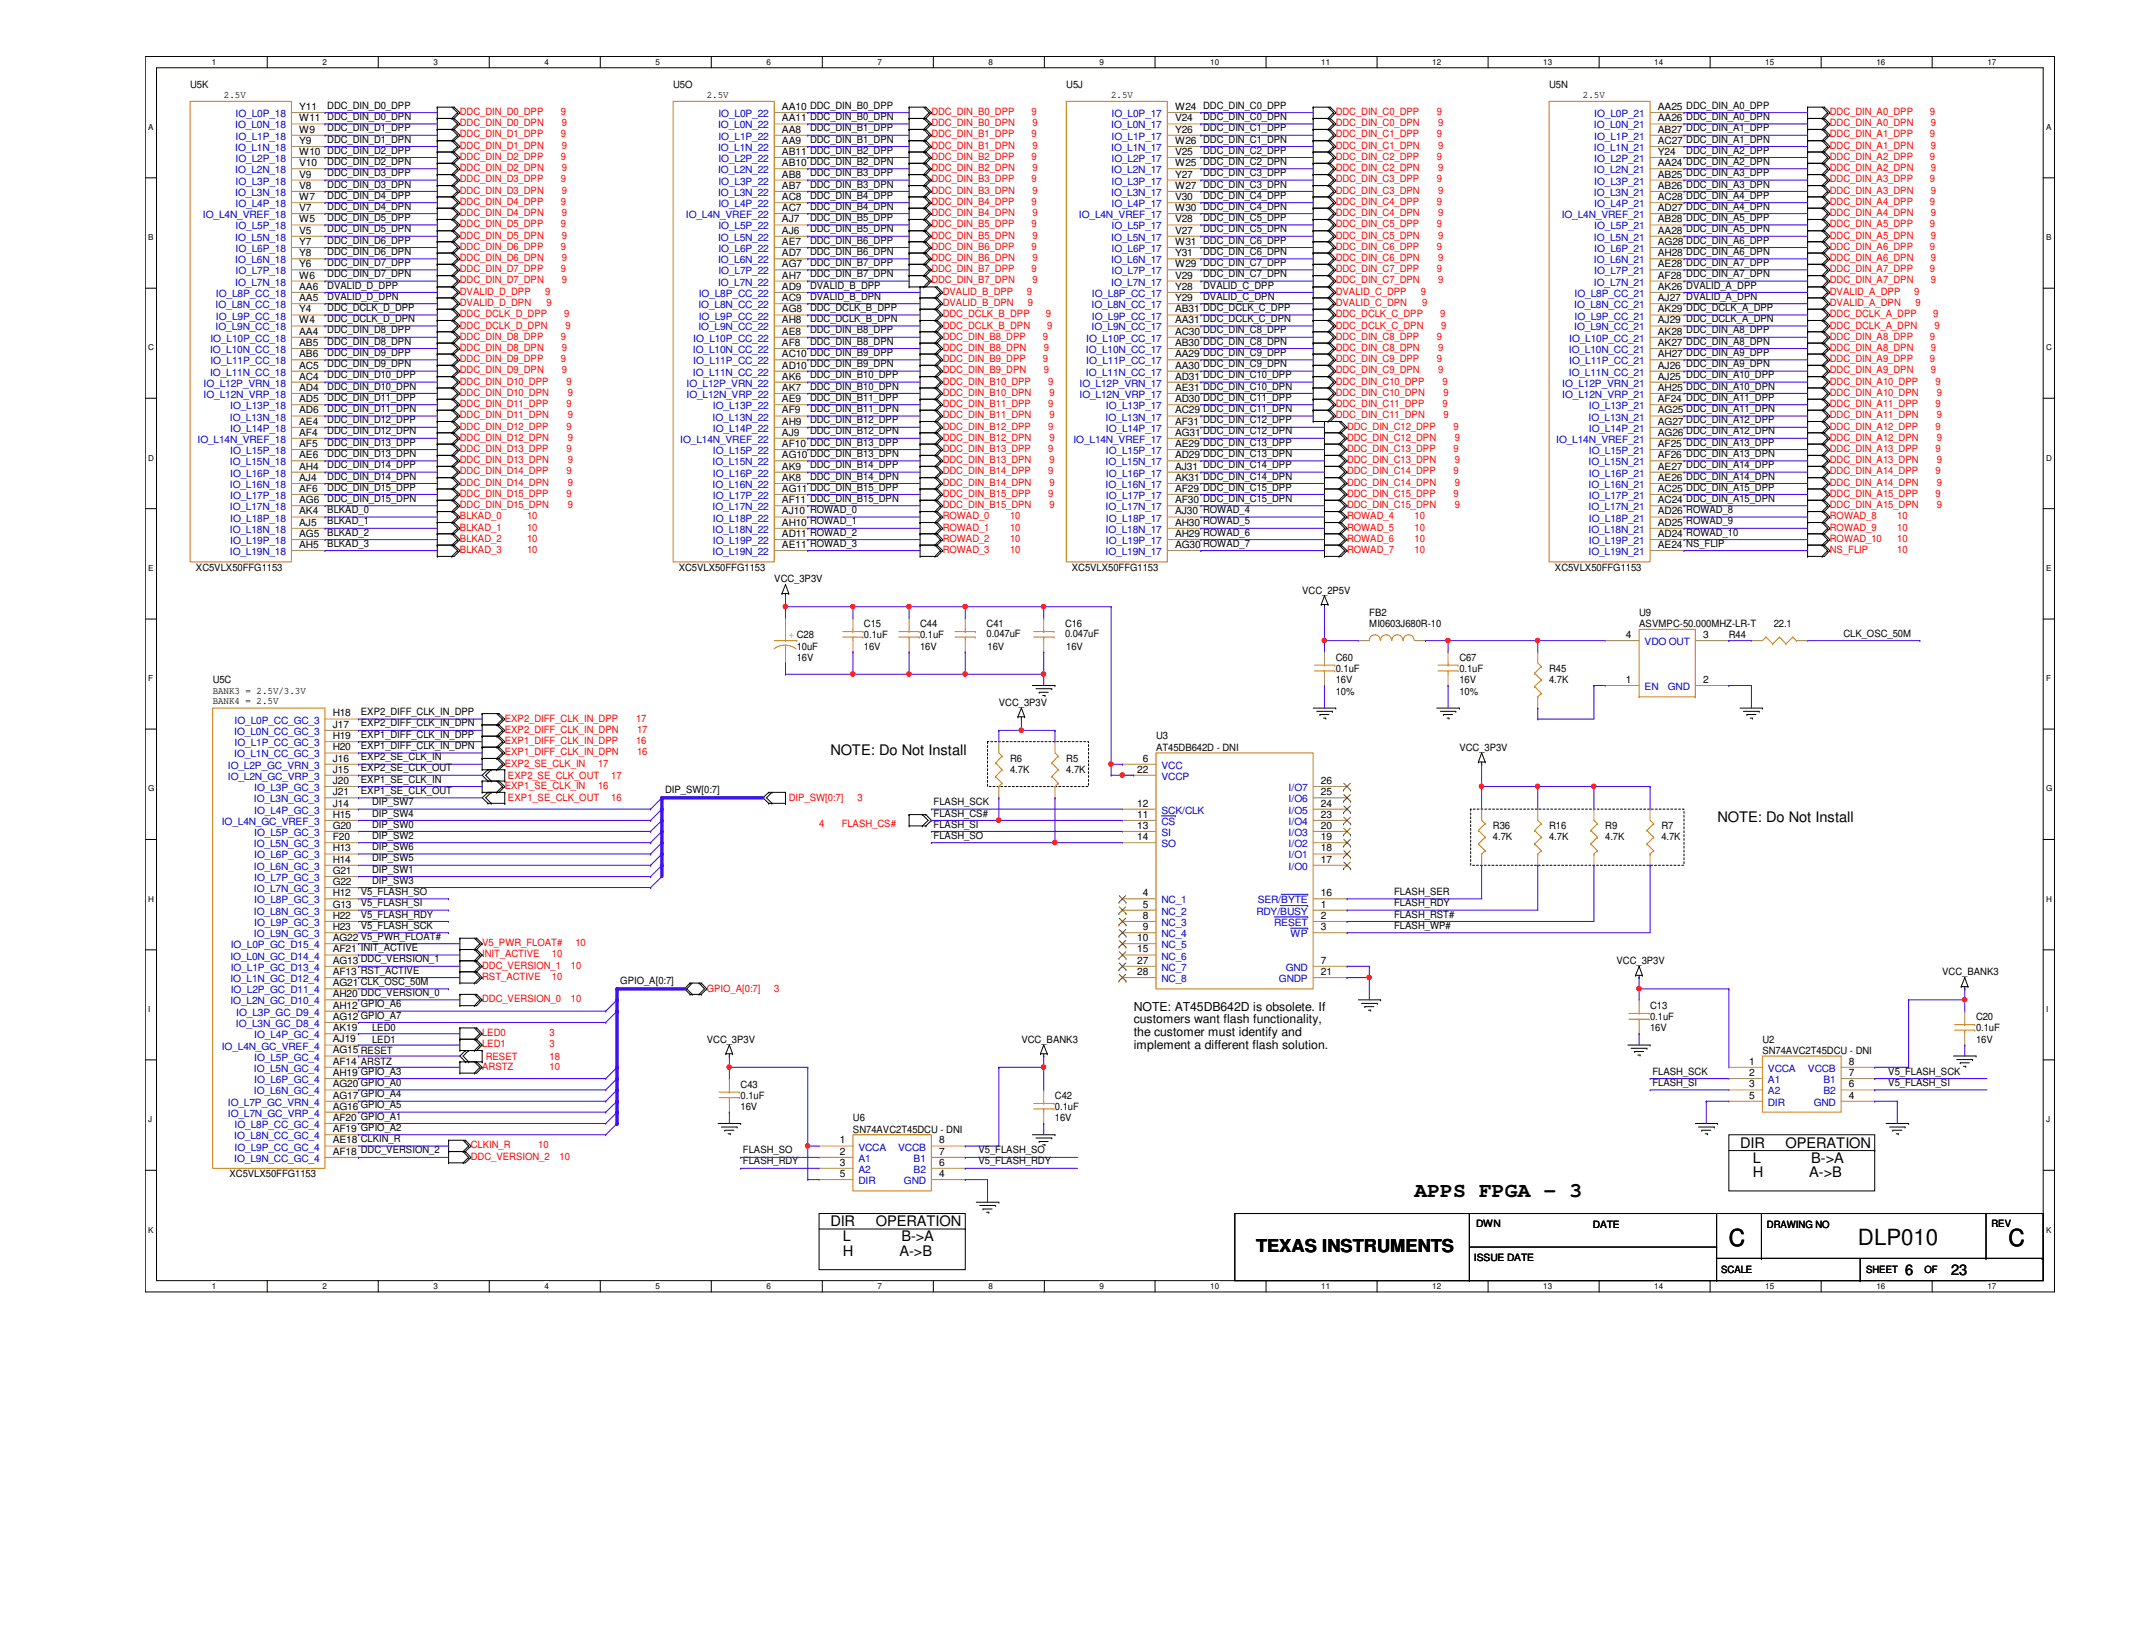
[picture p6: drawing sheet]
<svg xmlns="http://www.w3.org/2000/svg" width="279mm" height="216mm" viewBox="0 0 279 216" stroke-linecap="round" stroke-linejoin="round" font-family="sans-serif">
<defs><g id="words">
<g font-size="3.1">
<text x="226.8" y="163.4">C</text>
<text x="263.5" y="163.4">C</text>
</g>
<text font-size="2.9" x="243.7" y="163.2">DLP010</text>
<text font-size="2.8" x="185.5" y="157.1">APPS FPGA - 3</text>
<text font-size="2.3" x="164.8" y="164.3">TEXAS INSTRUMENTS</text>
<g font-size="1.9">
<text x="108.9" y="99">NOTE: Do Not Install</text>
<text x="225.3" y="107.8">NOTE: Do Not Install</text>
<text x="228.3" y="150.5">DIR</text>
<text x="229.9" y="152.5">L</text>
<text x="229.9" y="154.4">H</text>
<text x="234.2" y="150.5">OPERATION</text>
<text x="237.3" y="154.4">A-&gt;B</text>
<text x="237.6" y="152.5">B-&gt;A</text>
<text x="108.9" y="160.9">DIR</text>
<text x="114.9" y="160.9">OPERATION</text>
<text x="110.6" y="162.8">L</text>
<text x="110.6" y="164.8">H</text>
<text x="118" y="164.8">A-&gt;B</text>
<text x="118.2" y="162.8">B-&gt;A</text>
<text x="249.9" y="167.2">6</text>
<text x="255.9" y="167.2">23</text>
</g>
<g font-size="1.6">
<text x="148.7" y="132.6">NOTE: AT45DB642D is obsolete. If</text>
<text x="148.7" y="134.2">customers want flash functionality,</text>
<text x="148.7" y="135.9">the customer must identify and</text>
<text x="148.7" y="137.5">implement a different flash solution.</text>
</g>
<g font-size="1.3">
<text x="24.9" y="11.6">U5K</text>
<text x="88.3" y="11.6">U5O</text>
<text x="139.9" y="11.6">U5J</text>
<text x="203.2" y="11.6">U5N</text>
<text x="29.4" y="12.9">2.5V</text>
<text x="39.2" y="14.4">Y11</text>
<text x="39.2" y="15.9">W11 DDC_DIN_D0_DPN</text>
<text x="39.2" y="17.4">W9</text>
<text x="42.9" y="17.2">DDC_DIN_D1_DPP</text>
<text x="42.9" y="14.3">DDC_DIN_D0_DPP</text>
<text x="92.7" y="12.9">2.5V</text>
<text x="102.6" y="14.4">AA10 DDC_DIN_B0_DPP</text>
<text x="102.6" y="15.9">AA11 DDC_DIN_B0_DPN</text>
<text x="102.6" y="17.4">AA8</text>
<text x="106.3" y="17.2">DDC_DIN_B1_DPP</text>
<text x="145.8" y="12.9">2.5V</text>
<text x="154.1" y="14.4">W24 DDC_DIN_C0_DPP</text>
<text x="154.1" y="15.9">V24</text>
<text x="154.1" y="17.4">Y26</text>
<text x="157.8" y="17.2">DDC_DIN_C1_DPP</text>
<text x="157.8" y="15.7">DDC_DIN_C0_DPN</text>
<text x="207.6" y="12.9">2.5V</text>
<text x="217.5" y="14.4">AA25 DDC_DIN_A0_DPP</text>
<text x="217.5" y="15.9">AA26 DDC_DIN_A0_DPN</text>
<text x="217.5" y="17.4">AB27 DDC_DIN_A1_DPP</text>
<text x="39.2" y="18.9">Y9</text>
<text x="39.2" y="20.3">W10 DDC_DIN_D2_DPP</text>
<text x="39.2" y="21.8">V10</text>
<text x="39.2" y="23.3">V9</text>
<text x="42.9" y="21.6">DDC_DIN_D2_DPN</text>
<text x="42.9" y="18.7">DDC_DIN_D1_DPN</text>
<text x="42.9" y="23.1">DDC_DIN_D3_DPP</text>
<text x="102.6" y="18.9">AA9</text>
<text x="102.6" y="20.3">AB11 DDC_DIN_B2_DPP</text>
<text x="102.6" y="21.8">AB10 DDC_DIN_B2_DPN</text>
<text x="102.6" y="23.3">AB8</text>
<text x="106.3" y="18.7">DDC_DIN_B1_DPN</text>
<text x="106.3" y="23.1">DDC_DIN_B3_DPP</text>
<text x="154.1" y="18.9">W26 DDC_DIN_C1_DPN</text>
<text x="154.1" y="20.3">V25</text>
<text x="154.1" y="21.8">W25 DDC_DIN_C2_DPN</text>
<text x="154.1" y="23.3">Y27</text>
<text x="157.8" y="20.2">DDC_DIN_C2_DPP</text>
<text x="157.8" y="23.1">DDC_DIN_C3_DPP</text>
<text x="217.5" y="18.9">AC27 DDC_DIN_A1_DPN</text>
<text x="217.5" y="20.3">Y24</text>
<text x="217.5" y="21.8">AA24 DDC_DIN_A2_DPN</text>
<text x="217.5" y="23.3">AB25 DDC_DIN_A3_DPP</text>
<text x="221.2" y="20.2">DDC_DIN_A2_DPP</text>
<text x="39.2" y="24.8">V8</text>
<text x="39.2" y="26.2">W7</text>
<text x="39.2" y="27.7">V7</text>
<text x="39.2" y="29.2">W5</text>
<text x="42.9" y="24.6">DDC_DIN_D3_DPN</text>
<text x="42.9" y="29">DDC_DIN_D5_DPP</text>
<text x="42.9" y="26.1">DDC_DIN_D4_DPP</text>
<text x="42.9" y="27.5">DDC_DIN_D4_DPN</text>
<text x="102.6" y="24.8">AB7</text>
<text x="102.6" y="26.2">AC8</text>
<text x="102.6" y="27.7">AC7</text>
<text x="102.6" y="29.2">AJ7</text>
<text x="106.3" y="29">DDC_DIN_B5_DPP</text>
<text x="106.3" y="26.1">DDC_DIN_B4_DPP</text>
<text x="106.3" y="27.5">DDC_DIN_B4_DPN</text>
<text x="106.3" y="24.6">DDC_DIN_B3_DPN</text>
<text x="154.1" y="24.8">W27 DDC_DIN_C3_DPN</text>
<text x="154.1" y="26.2">V30</text>
<text x="154.1" y="27.7">W30 DDC_DIN_C4_DPN</text>
<text x="154.1" y="29.2">V28</text>
<text x="157.8" y="29">DDC_DIN_C5_DPP</text>
<text x="157.8" y="26.1">DDC_DIN_C4_DPP</text>
<text x="217.5" y="24.8">AB26 DDC_DIN_A3_DPN</text>
<text x="217.5" y="26.2">AC28 DDC_DIN_A4_DPP</text>
<text x="217.5" y="27.7">AD27 DDC_DIN_A4_DPN</text>
<text x="217.5" y="29.2">AB28 DDC_DIN_A5_DPP</text>
<text x="39.2" y="30.6">V5</text>
<text x="39.2" y="32.1">Y7</text>
<text x="39.2" y="33.6">Y8</text>
<text x="39.2" y="35.1">Y6</text>
<text x="42.9" y="34.9">DDC_DIN_D7_DPP</text>
<text x="42.9" y="32">DDC_DIN_D6_DPP</text>
<text x="42.9" y="33.4">DDC_DIN_D6_DPN</text>
<text x="42.9" y="30.5">DDC_DIN_D5_DPN</text>
<text x="102.6" y="30.6">AJ6</text>
<text x="102.6" y="32.1">AE7</text>
<text x="102.6" y="33.6">AD7</text>
<text x="102.6" y="35.1">AG7</text>
<text x="106.3" y="34.9">DDC_DIN_B7_DPP</text>
<text x="106.3" y="32">DDC_DIN_B6_DPP</text>
<text x="106.3" y="33.4">DDC_DIN_B6_DPN</text>
<text x="106.3" y="30.5">DDC_DIN_B5_DPN</text>
<text x="154.1" y="30.6">V27</text>
<text x="154.1" y="32.1">W31 DDC_DIN_C6_DPP</text>
<text x="154.1" y="33.6">Y31</text>
<text x="154.1" y="35.1">W29 DDC_DIN_C7_DPP</text>
<text x="157.8" y="33.4">DDC_DIN_C6_DPN</text>
<text x="157.8" y="30.5">DDC_DIN_C5_DPN</text>
<text x="217.5" y="30.6">AA28 DDC_DIN_A5_DPN</text>
<text x="217.5" y="32.1">AG28 DDC_DIN_A6_DPP</text>
<text x="217.5" y="33.6">AH28 DDC_DIN_A6_DPN</text>
<text x="217.5" y="35.1">AE28 DDC_DIN_A7_DPP</text>
<text x="39.2" y="36.5">W6</text>
<text x="39.2" y="38">AA6</text>
<text x="39.2" y="39.5">AA5</text>
<text x="39.2" y="41">Y4</text>
<text x="42.9" y="39.3">DVALID_D_DPN</text>
<text x="42.9" y="37.8">DVALID_D_DPP</text>
<text x="42.9" y="40.8">DDC_DCLK_D_DPP</text>
<text x="42.9" y="36.4">DDC_DIN_D7_DPN</text>
<text x="102.6" y="36.5">AH7</text>
<text x="102.6" y="38">AD9</text>
<text x="102.6" y="39.5">AC9</text>
<text x="102.6" y="41">AG8</text>
<text x="106.3" y="36.4">DDC_DIN_B7_DPN</text>
<text x="106.3" y="39.3">DVALID_B_DPN</text>
<text x="106.3" y="37.8">DVALID_B_DPP</text>
<text x="106.3" y="40.8">DDC_DCLK_B_DPP</text>
<text x="154.1" y="36.5">V29</text>
<text x="154.1" y="38">Y28</text>
<text x="154.1" y="39.5">Y29</text>
<text x="154.1" y="41">AB31 DDC_DCLK_C_DPP</text>
<text x="157.8" y="36.4">DDC_DIN_C7_DPN</text>
<text x="157.8" y="39.3">DVALID_C_DPN</text>
<text x="157.8" y="37.8">DVALID_C_DPP</text>
<text x="217.5" y="36.5">AF28 DDC_DIN_A7_DPN</text>
<text x="217.5" y="38">AK26 DVALID_A_DPP</text>
<text x="217.5" y="39.5">AJ27 DVALID_A_DPN</text>
<text x="217.5" y="41">AK29 DDC_DCLK_A_DPP</text>
<text x="39.2" y="42.4">W4</text>
<text x="39.2" y="43.9">AA4</text>
<text x="39.2" y="45.4">AB5</text>
<text x="39.2" y="46.9">AB6</text>
<text x="42.9" y="42.2">DDC_DCLK_D_DPN</text>
<text x="42.9" y="46.7">DDC_DIN_D9_DPP</text>
<text x="42.9" y="43.7">DDC_DIN_D8_DPP</text>
<text x="42.9" y="45.2">DDC_DIN_D8_DPN</text>
<text x="102.6" y="42.4">AH8</text>
<text x="102.6" y="43.9">AE8</text>
<text x="102.6" y="45.4">AF8</text>
<text x="102.6" y="46.9">AC10 DDC_DIN_B9_DPP</text>
<text x="106.3" y="43.7">DDC_DIN_B8_DPP</text>
<text x="106.3" y="45.2">DDC_DIN_B8_DPN</text>
<text x="106.3" y="42.2">DDC_DCLK_B_DPN</text>
<text x="154.1" y="42.4">AA31 DDC_DCLK_C_DPN</text>
<text x="154.1" y="43.9">AC30 DDC_DIN_C8_DPP</text>
<text x="154.1" y="45.4">AB30 DDC_DIN_C8_DPN</text>
<text x="154.1" y="46.9">AA29 DDC_DIN_C9_DPP</text>
<text x="217.5" y="42.4">AJ29 DDC_DCLK_A_DPN</text>
<text x="217.5" y="43.9">AK28 DDC_DIN_A8_DPP</text>
<text x="217.5" y="45.4">AK27 DDC_DIN_A8_DPN</text>
<text x="217.5" y="46.9">AH27 DDC_DIN_A9_DPP</text>
<text x="39.2" y="48.3">AC5</text>
<text x="39.2" y="49.8">AC4</text>
<text x="39.2" y="51.3">AD4</text>
<text x="39.2" y="52.7">AD5</text>
<text x="42.9" y="52.6">DDC_DIN_D11_DPP</text>
<text x="42.9" y="49.6">DDC_DIN_D10_DPP</text>
<text x="42.9" y="51.1">DDC_DIN_D10_DPN</text>
<text x="42.9" y="48.2">DDC_DIN_D9_DPN</text>
<text x="102.6" y="48.3">AD10 DDC_DIN_B9_DPN</text>
<text x="102.6" y="49.8">AK6</text>
<text x="102.6" y="51.3">AK7</text>
<text x="102.6" y="52.7">AE9</text>
<text x="106.3" y="52.6">DDC_DIN_B11_DPP</text>
<text x="106.3" y="49.6">DDC_DIN_B10_DPP</text>
<text x="106.3" y="51.1">DDC_DIN_B10_DPN</text>
<text x="154.1" y="48.3">AA30 DDC_DIN_C9_DPN</text>
<text x="154.1" y="49.8">AD31 DDC_DIN_C10_DPP</text>
<text x="154.1" y="51.3">AE31 DDC_DIN_C10_DPN</text>
<text x="154.1" y="52.7">AD30 DDC_DIN_C11_DPP</text>
<text x="217.5" y="48.3">AJ26 DDC_DIN_A9_DPN</text>
<text x="217.5" y="49.8">AJ25 DDC_DIN_A10_DPP</text>
<text x="217.5" y="51.3">AH25 DDC_DIN_A10_DPN</text>
<text x="217.5" y="52.7">AF24 DDC_DIN_A11_DPP</text>
<text x="39.2" y="54.2">AD6</text>
<text x="39.2" y="55.7">AE4</text>
<text x="39.2" y="57.1">AF4</text>
<text x="39.2" y="58.6">AF5</text>
<text x="42.9" y="55.5">DDC_DIN_D12_DPP</text>
<text x="42.9" y="57">DDC_DIN_D12_DPN</text>
<text x="42.9" y="58.5">DDC_DIN_D13_DPP</text>
<text x="42.9" y="59.9">DDC_DIN_D13_DPN</text>
<text x="42.9" y="54.1">DDC_DIN_D11_DPN</text>
<text x="102.6" y="54.2">AF9</text>
<text x="102.6" y="55.7">AH9</text>
<text x="102.6" y="57.1">AJ9</text>
<text x="102.6" y="58.6">AF10 DDC_DIN_B13_DPP</text>
<text x="106.3" y="55.5">DDC_DIN_B12_DPP</text>
<text x="106.3" y="57">DDC_DIN_B12_DPN</text>
<text x="106.3" y="54.1">DDC_DIN_B11_DPN</text>
<text x="154.1" y="54.2">AC29 DDC_DIN_C11_DPN</text>
<text x="154.1" y="55.7">AF31 DDC_DIN_C12_DPP</text>
<text x="154.1" y="57.1">AG31 DDC_DIN_C12_DPN</text>
<text x="154.1" y="58.6">AE29 DDC_DIN_C13_DPP</text>
<text x="217.5" y="54.2">AG25 DDC_DIN_A11_DPN</text>
<text x="217.5" y="55.7">AG27 DDC_DIN_A12_DPP</text>
<text x="217.5" y="57.1">AG26 DDC_DIN_A12_DPN</text>
<text x="217.5" y="58.6">AF25 DDC_DIN_A13_DPP</text>
<text x="39.2" y="60.1">AE6</text>
<text x="39.2" y="61.6">AH4</text>
<text x="39.2" y="63.1">AJ4</text>
<text x="39.2" y="64.5">AF6</text>
<text x="39.2" y="66">AG6</text>
<text x="42.9" y="64.3">DDC_DIN_D15_DPP</text>
<text x="42.9" y="61.4">DDC_DIN_D14_DPP</text>
<text x="42.9" y="62.9">DDC_DIN_D14_DPN</text>
<text x="42.9" y="65.8">DDC_DIN_D15_DPN</text>
<text x="102.6" y="60.1">AG10 DDC_DIN_B13_DPN</text>
<text x="102.6" y="61.6">AK9</text>
<text x="102.6" y="63.1">AK8</text>
<text x="102.6" y="64.5">AG11 DDC_DIN_B15_DPP</text>
<text x="102.6" y="66">AF11 DDC_DIN_B15_DPN</text>
<text x="106.3" y="61.4">DDC_DIN_B14_DPP</text>
<text x="106.3" y="62.9">DDC_DIN_B14_DPN</text>
<text x="154.1" y="60.1">AD29 DDC_DIN_C13_DPN</text>
<text x="154.1" y="61.6">AJ31 DDC_DIN_C14_DPP</text>
<text x="154.1" y="63.1">AK31 DDC_DIN_C14_DPN</text>
<text x="154.1" y="64.5">AF29 DDC_DIN_C15_DPP</text>
<text x="154.1" y="66">AF30 DDC_DIN_C15_DPN</text>
<text x="217.5" y="60.1">AF26 DDC_DIN_A13_DPN</text>
<text x="217.5" y="61.6">AE27 DDC_DIN_A14_DPP</text>
<text x="217.5" y="63.1">AE26 DDC_DIN_A14_DPN</text>
<text x="217.5" y="64.5">AC25 DDC_DIN_A15_DPP</text>
<text x="217.5" y="66">AC24 DDC_DIN_A15_DPN</text>
<text x="39.2" y="67.5">AK4</text>
<text x="39.2" y="69">AJ5</text>
<text x="39.2" y="70.4">AG5</text>
<text x="39.2" y="71.9">AH5</text>
<text x="42.9" y="71.7">BLKAD_3</text>
<text x="42.9" y="70.3">BLKAD_2</text>
<text x="42.9" y="68.8">BLKAD_1</text>
<text x="42.9" y="67.3">BLKAD_0</text>
<text x="102.6" y="67.5">AJ10 ROWAD_0</text>
<text x="102.6" y="69">AH10 ROWAD_1</text>
<text x="102.6" y="70.4">AD11 ROWAD_2</text>
<text x="102.6" y="71.9">AE11 ROWAD_3</text>
<text x="154.1" y="67.5">AJ30 ROWAD_4</text>
<text x="154.1" y="69">AH30 ROWAD_5</text>
<text x="154.1" y="70.4">AH29 ROWAD_6</text>
<text x="154.1" y="71.9">AG30 ROWAD_7</text>
<text x="217.5" y="67.5">AD26 ROWAD_8</text>
<text x="217.5" y="69">AD25 ROWAD_9</text>
<text x="217.5" y="70.4">AD24 ROWAD_10</text>
<text x="217.5" y="71.9">AE24 NS_FLIP</text>
<text x="25.7" y="74.9">XC5VLX50FFG1153</text>
<text x="89" y="74.9">XC5VLX50FFG1153</text>
<text x="101.6" y="76.4">VCC_3P3V</text>
<text x="140.6" y="74.9">XC5VLX50FFG1153</text>
<text x="170.8" y="77.9">VCC_2P5V</text>
<text x="204" y="74.9">XC5VLX50FFG1153</text>
<text x="113.3" y="82.3">C15</text>
<text x="113.3" y="83.7">0.1uF</text>
<text x="120.7" y="82.3">C44</text>
<text x="120.7" y="83.7">0.1uF</text>
<text x="129.4" y="82.3">C41</text>
<text x="129.4" y="83.6">0.047uF</text>
<text x="139.7" y="82.3">C16</text>
<text x="139.7" y="83.6">0.047uF</text>
<text x="179.6" y="80.8">FB2</text>
<text x="179.6" y="82.3">MI0603J680R-10</text>
<text x="213.3" y="83.7">4</text>
<text x="215" y="80.8">U9</text>
<text x="215" y="82.3">ASVMPC-50.000MHZ-LR-T</text>
<text x="223.4" y="83.7">3</text>
<text x="226.8" y="83.7">R44</text>
<text x="232.7" y="82.3">22.1</text>
<text x="241.8" y="83.5">CLK_OSC_50M</text>
<text x="27.9" y="89.6">U5C</text>
<text x="104.5" y="85.2">10uF</text>
<text x="104.5" y="86.7">16V</text>
<text x="113.3" y="85.2">16V</text>
<text x="120.7" y="85.2">16V</text>
<text x="129.5" y="85.2">16V</text>
<text x="139.9" y="85.2">16V</text>
<text x="175.2" y="86.7">C60</text>
<text x="175.2" y="88.1">0.1uF</text>
<text x="175.2" y="89.6">16V</text>
<text x="191.4" y="86.7">C67</text>
<text x="191.4" y="88.1">0.1uF</text>
<text x="191.4" y="89.6">16V</text>
<text x="203.2" y="88.1">R45</text>
<text x="203.2" y="89.6">4.7K</text>
<text x="213.3" y="89.6">1</text>
<text x="223.4" y="89.6">2</text>
<text x="27.9" y="91">BANK3 = 2.5V/3.3V</text>
<text x="27.9" y="92.3">BANK4 = 2.5V</text>
<text x="43.6" y="94">H18</text>
<text x="43.6" y="95.5">J17</text>
<text x="47.3" y="95.3">EXP2_DIFF_CLK_IN_DPN</text>
<text x="47.3" y="93.8">EXP2_DIFF_CLK_IN_DPP</text>
<text x="131" y="92.6">VCC_3P3V</text>
<text x="175.2" y="91.1">10%</text>
<text x="191.4" y="91.1">10%</text>
<text x="43.6" y="96.9">H19</text>
<text x="43.6" y="98.4">H20</text>
<text x="43.6" y="99.9">J16</text>
<text x="43.6" y="101.3">J15</text>
<text x="47.3" y="99.7">EXP2_SE_CLK_IN</text>
<text x="47.3" y="98.3">EXP1_DIFF_CLK_IN_DPN</text>
<text x="47.3" y="96.8">EXP1_DIFF_CLK_IN_DPP</text>
<text x="47.3" y="101.2">EXP2_SE_CLK_OUT</text>
<text x="132.5" y="99.9">R6</text>
<text x="132.5" y="101.4">4.7K</text>
<text x="139.9" y="99.9">R5</text>
<text x="139.9" y="101.4">4.7K</text>
<text x="149.2" y="101.3">22</text>
<text x="149.9" y="99.9">6</text>
<text x="151.6" y="97">U3</text>
<text x="151.6" y="98.5">AT45DB642D - DNI</text>
<text x="191.4" y="98.5">VCC_3P3V</text>
<text x="43.6" y="102.8">J20</text>
<text x="43.6" y="104.3">J21</text>
<text x="43.6" y="105.8">J14</text>
<text x="43.6" y="107.3">H15</text>
<text x="47.3" y="102.7">EXP1_SE_CLK_IN</text>
<text x="47.3" y="104.1">EXP1_SE_CLK_OUT</text>
<text x="48.8" y="107.1">DIP_SW4</text>
<text x="48.8" y="105.6">DIP_SW7</text>
<text x="87.2" y="104">DIP_SW[0:7]</text>
<text x="122.5" y="105.6">FLASH_SCK</text>
<text x="122.5" y="107.1">FLASH_CS#</text>
<text x="149.2" y="107.3">11</text>
<text x="149.2" y="105.8">12</text>
<text x="173.3" y="102.8">26</text>
<text x="173.3" y="104.3">25</text>
<text x="173.3" y="105.8">24</text>
<text x="173.3" y="107.3">23</text>
<text x="43.6" y="108.7">G20</text>
<text x="43.6" y="110.2">F20</text>
<text x="43.6" y="111.7">H13</text>
<text x="43.6" y="113.2">H14</text>
<text x="48.8" y="108.5">DIP_SW0</text>
<text x="48.8" y="110">DIP_SW2</text>
<text x="48.8" y="111.5">DIP_SW6</text>
<text x="48.8" y="113">DIP_SW5</text>
<text x="122.5" y="108.5">FLASH_SI</text>
<text x="122.5" y="110">FLASH_SO</text>
<text x="149.2" y="108.7">13</text>
<text x="149.2" y="110.2">14</text>
<text x="173.3" y="108.7">20</text>
<text x="173.3" y="110.2">19</text>
<text x="173.3" y="111.7">18</text>
<text x="173.3" y="113.2">17</text>
<text x="195.8" y="108.8">R36</text>
<text x="195.8" y="110.2">4.7K</text>
<text x="203.2" y="108.8">R16</text>
<text x="203.2" y="110.2">4.7K</text>
<text x="210.6" y="108.8">R9</text>
<text x="210.6" y="110.2">4.7K</text>
<text x="217.9" y="108.8">R7</text>
<text x="217.9" y="110.2">4.7K</text>
<text x="43.6" y="114.6">G21</text>
<text x="43.6" y="116.1">G22</text>
<text x="43.6" y="117.6">H12</text>
<text x="43.6" y="119">G13</text>
<text x="47.3" y="118.9">V5_FLASH_SI</text>
<text x="47.3" y="117.4">V5_FLASH_SO</text>
<text x="48.8" y="114.5">DIP_SW1</text>
<text x="48.8" y="115.9">DIP_SW3</text>
<text x="149.9" y="117.6">4</text>
<text x="149.9" y="119">5</text>
<text x="173.3" y="119">1</text>
<text x="173.3" y="117.6">16</text>
<text x="182.9" y="117.4">FLASH_SER</text>
<text x="182.9" y="118.9">FLASH_RDY</text>
<text x="43.6" y="120.5">H22</text>
<text x="43.6" y="122">H23</text>
<text x="43.6" y="123.4">AG22 V5_PWR_FLOAT#</text>
<text x="43.6" y="124.9">AF21 INIT_ACTIVE</text>
<text x="47.3" y="121.8">V5_FLASH_SCK</text>
<text x="47.3" y="120.4">V5_FLASH_RDY</text>
<text x="149.2" y="123.4">10</text>
<text x="149.2" y="124.9">15</text>
<text x="149.9" y="120.5">8</text>
<text x="149.9" y="122">9</text>
<text x="173.3" y="120.5">2</text>
<text x="173.3" y="122">3</text>
<text x="182.9" y="120.4">FLASH_RST#</text>
<text x="182.9" y="121.8">FLASH_WP#</text>
<text x="43.6" y="126.4">AG13 DDC_VERSION_1</text>
<text x="43.6" y="127.9">AF13 RST_ACTIVE</text>
<text x="43.6" y="129.4">AG21 CLK_OSC_50M</text>
<text x="43.6" y="130.8">AH20 DDC_VERSION_0</text>
<text x="81.4" y="129.1">GPIO_A[0:7]</text>
<text x="149.2" y="127.9">28</text>
<text x="149.2" y="126.4">27</text>
<text x="173.3" y="126.4">7</text>
<text x="173.3" y="127.9">21</text>
<text x="212" y="126.4">VCC_3P3V</text>
<text x="254.8" y="127.9">VCC_BANK3</text>
<text x="43.6" y="132.3">AH12 GPIO_A6</text>
<text x="43.6" y="133.8">AG12 GPIO_A7</text>
<text x="43.6" y="135.3">AK19</text>
<text x="43.6" y="136.7">AJ19</text>
<text x="48.8" y="136.8">LED1</text>
<text x="48.8" y="135.3">LED0</text>
<text x="92.7" y="136.8">VCC_3P3V</text>
<text x="134" y="136.8">VCC_BANK3</text>
<text x="216.5" y="132.3">C13</text>
<text x="216.5" y="133.8">0.1uF</text>
<text x="216.5" y="135.3">16V</text>
<text x="231.2" y="136.8">U2</text>
<text x="259.2" y="133.8">C20</text>
<text x="259.2" y="135.3">0.1uF</text>
<text x="259.2" y="136.8">16V</text>
<text x="43.6" y="138.2">AG15 RESET</text>
<text x="43.6" y="139.7">AF14 ARSTZ</text>
<text x="43.6" y="141.1">AH19 GPIO_A3</text>
<text x="43.6" y="142.6">AG20 GPIO_A0</text>
<text x="97.2" y="142.7">C43</text>
<text x="216.7" y="141">FLASH_SCK</text>
<text x="216.7" y="142.5">FLASH_SI</text>
<text x="229.4" y="139.7">1</text>
<text x="229.4" y="141.1">2</text>
<text x="229.4" y="142.6">3</text>
<text x="231.2" y="138.3">SN74AVC2T45DCU - DNI</text>
<text x="242.5" y="142.6">6</text>
<text x="242.5" y="141.1">7</text>
<text x="242.5" y="139.7">8</text>
<text x="247.7" y="141">V5_FLASH_SCK</text>
<text x="247.7" y="142.5">V5_FLASH_SI</text>
<text x="43.6" y="144.1">AG17 GPIO_A4</text>
<text x="43.6" y="145.5">AG16 GPIO_A5</text>
<text x="43.6" y="147">AF20 GPIO_A1</text>
<text x="43.6" y="148.5">AF19 GPIO_A2</text>
<text x="43.6" y="150">AE18 CLKIN_R</text>
<text x="97.2" y="144.1">0.1uF</text>
<text x="97.2" y="145.6">16V</text>
<text x="110.2" y="150">1</text>
<text x="111.9" y="147.1">U6</text>
<text x="111.9" y="148.5">SN74AVC2T45DCU - DNI</text>
<text x="123.2" y="150">8</text>
<text x="138.4" y="144.1">C42</text>
<text x="138.4" y="145.6">0.1uF</text>
<text x="138.4" y="147.1">16V</text>
<text x="229.4" y="144.1">5</text>
<text x="242.5" y="144.1">4</text>
<text x="30.1" y="154.4">XC5VLX50FFG1153</text>
<text x="43.6" y="151.5">AF18 DDC_VERSION_2</text>
<text x="97.5" y="152.7">FLASH_RDY</text>
<text x="97.5" y="151.3">FLASH_SO</text>
<text x="110.2" y="151.5">2</text>
<text x="110.2" y="152.9">3</text>
<text x="110.2" y="154.4">5</text>
<text x="123.2" y="154.4">4</text>
<text x="123.2" y="152.9">6</text>
<text x="123.2" y="151.5">7</text>
<text x="128.4" y="151.3">V5_FLASH_SO</text>
<text x="128.4" y="152.7">V5_FLASH_RDY</text>
<text x="193.6" y="161">DWN</text>
<text x="209" y="161.1">DATE</text>
<text x="231.8" y="161.1">DRAWING NO</text>
<text x="261.2" y="161">REV</text>
<text x="193.3" y="165.4">ISSUE DATE</text>
<text x="225.8" y="167">SCALE</text>
<text x="244.8" y="167">SHEET</text>
<text x="252.4" y="167">OF</text>
</g>
<g font-size="1.3" fill="#00c">
<text x="30.9" y="16.8">IO_L0N_18</text>
<text x="30.9" y="15.4">IO_L0P_18</text>
<text x="94.2" y="16.8">IO_L0N_22</text>
<text x="94.2" y="15.4">IO_L0P_22</text>
<text x="145.8" y="16.8">IO_L0N_17</text>
<text x="145.8" y="15.4">IO_L0P_17</text>
<text x="209.1" y="16.8">IO_L0N_21</text>
<text x="209.1" y="15.4">IO_L0P_21</text>
<text x="30.9" y="19.8">IO_L1N_18</text>
<text x="30.9" y="22.7">IO_L2N_18</text>
<text x="30.9" y="18.3">IO_L1P_18</text>
<text x="30.9" y="21.3">IO_L2P_18</text>
<text x="94.2" y="19.8">IO_L1N_22</text>
<text x="94.2" y="22.7">IO_L2N_22</text>
<text x="94.2" y="18.3">IO_L1P_22</text>
<text x="94.2" y="21.3">IO_L2P_22</text>
<text x="145.8" y="19.8">IO_L1N_17</text>
<text x="145.8" y="22.7">IO_L2N_17</text>
<text x="145.8" y="18.3">IO_L1P_17</text>
<text x="145.8" y="21.3">IO_L2P_17</text>
<text x="209.1" y="19.8">IO_L1N_21</text>
<text x="209.1" y="22.7">IO_L2N_21</text>
<text x="209.1" y="18.3">IO_L1P_21</text>
<text x="209.1" y="21.3">IO_L2P_21</text>
<text x="26.6" y="28.6">IO_L4N_VREF_18</text>
<text x="30.9" y="25.7">IO_L3N_18</text>
<text x="30.9" y="24.2">IO_L3P_18</text>
<text x="30.9" y="27.2">IO_L4P_18</text>
<text x="90" y="28.6">IO_L4N_VREF_22</text>
<text x="94.2" y="25.7">IO_L3N_22</text>
<text x="94.2" y="24.2">IO_L3P_22</text>
<text x="94.2" y="27.2">IO_L4P_22</text>
<text x="141.5" y="28.6">IO_L4N_VREF_17</text>
<text x="145.8" y="25.7">IO_L3N_17</text>
<text x="145.8" y="24.2">IO_L3P_17</text>
<text x="145.8" y="27.2">IO_L4P_17</text>
<text x="204.9" y="28.6">IO_L4N_VREF_21</text>
<text x="209.1" y="25.7">IO_L3N_21</text>
<text x="209.1" y="24.2">IO_L3P_21</text>
<text x="209.1" y="27.2">IO_L4P_21</text>
<text x="30.9" y="31.6">IO_L5N_18</text>
<text x="30.9" y="34.5">IO_L6N_18</text>
<text x="30.9" y="30.1">IO_L5P_18</text>
<text x="30.9" y="33.1">IO_L6P_18</text>
<text x="30.9" y="36">IO_L7P_18</text>
<text x="94.2" y="31.6">IO_L5N_22</text>
<text x="94.2" y="34.5">IO_L6N_22</text>
<text x="94.2" y="30.1">IO_L5P_22</text>
<text x="94.2" y="33.1">IO_L6P_22</text>
<text x="94.2" y="36">IO_L7P_22</text>
<text x="145.8" y="31.6">IO_L5N_17</text>
<text x="145.8" y="34.5">IO_L6N_17</text>
<text x="145.8" y="30.1">IO_L5P_17</text>
<text x="145.8" y="33.1">IO_L6P_17</text>
<text x="145.8" y="36">IO_L7P_17</text>
<text x="209.1" y="31.6">IO_L5N_21</text>
<text x="209.1" y="34.5">IO_L6N_21</text>
<text x="209.1" y="30.1">IO_L5P_21</text>
<text x="209.1" y="33.1">IO_L6P_21</text>
<text x="209.1" y="36">IO_L7P_21</text>
<text x="28.3" y="40.4">IO_L8N_CC_18</text>
<text x="28.3" y="38.9">IO_L8P_CC_18</text>
<text x="28.3" y="41.9">IO_L9P_CC_18</text>
<text x="30.9" y="37.5">IO_L7N_18</text>
<text x="91.6" y="40.4">IO_L8N_CC_22</text>
<text x="91.7" y="38.9">IO_L8P_CC_22</text>
<text x="91.7" y="41.9">IO_L9P_CC_22</text>
<text x="94.2" y="37.5">IO_L7N_22</text>
<text x="143.2" y="40.4">IO_L8N_CC_17</text>
<text x="143.2" y="38.9">IO_L8P_CC_17</text>
<text x="143.2" y="41.9">IO_L9P_CC_17</text>
<text x="145.8" y="37.5">IO_L7N_17</text>
<text x="206.5" y="40.4">IO_L8N_CC_21</text>
<text x="206.5" y="38.9">IO_L8P_CC_21</text>
<text x="206.5" y="41.9">IO_L9P_CC_21</text>
<text x="209.1" y="37.5">IO_L7N_21</text>
<text x="27.6" y="46.3">IO_L10N_CC_18</text>
<text x="27.6" y="44.8">IO_L10P_CC_18</text>
<text x="27.6" y="47.8">IO_L11P_CC_18</text>
<text x="28.3" y="43.3">IO_L9N_CC_18</text>
<text x="90.9" y="46.3">IO_L10N_CC_22</text>
<text x="90.9" y="44.8">IO_L10P_CC_22</text>
<text x="90.9" y="47.8">IO_L11P_CC_22</text>
<text x="91.6" y="43.3">IO_L9N_CC_22</text>
<text x="142.5" y="46.3">IO_L10N_CC_17</text>
<text x="142.5" y="44.8">IO_L10P_CC_17</text>
<text x="142.5" y="47.8">IO_L11P_CC_17</text>
<text x="143.2" y="43.3">IO_L9N_CC_17</text>
<text x="205.8" y="46.3">IO_L10N_CC_21</text>
<text x="205.8" y="44.8">IO_L10P_CC_21</text>
<text x="205.8" y="47.8">IO_L11P_CC_21</text>
<text x="206.5" y="43.3">IO_L9N_CC_21</text>
<text x="26.7" y="50.7">IO_L12P_VRN_18</text>
<text x="26.7" y="52.2">IO_L12N_VRP_18</text>
<text x="27.6" y="49.3">IO_L11N_CC_18</text>
<text x="30.2" y="53.7">IO_L13P_18</text>
<text x="90" y="50.7">IO_L12P_VRN_22</text>
<text x="90" y="52.2">IO_L12N_VRP_22</text>
<text x="90.9" y="49.3">IO_L11N_CC_22</text>
<text x="93.5" y="53.7">IO_L13P_22</text>
<text x="141.6" y="50.7">IO_L12P_VRN_17</text>
<text x="141.6" y="52.2">IO_L12N_VRP_17</text>
<text x="142.5" y="49.3">IO_L11N_CC_17</text>
<text x="145.1" y="53.7">IO_L13P_17</text>
<text x="204.9" y="50.7">IO_L12P_VRN_21</text>
<text x="204.9" y="52.2">IO_L12N_VRP_21</text>
<text x="205.8" y="49.3">IO_L11N_CC_21</text>
<text x="208.4" y="53.7">IO_L13P_21</text>
<text x="25.9" y="58.1">IO_L14N_VREF_18</text>
<text x="30.1" y="55.2">IO_L13N_18</text>
<text x="30.2" y="56.6">IO_L14P_18</text>
<text x="30.2" y="59.6">IO_L15P_18</text>
<text x="89.2" y="58.1">IO_L14N_VREF_22</text>
<text x="93.5" y="55.2">IO_L13N_22</text>
<text x="93.5" y="56.6">IO_L14P_22</text>
<text x="93.5" y="59.6">IO_L15P_22</text>
<text x="140.8" y="58.1">IO_L14N_VREF_17</text>
<text x="145" y="55.2">IO_L13N_17</text>
<text x="145.1" y="56.6">IO_L14P_17</text>
<text x="145.1" y="59.6">IO_L15P_17</text>
<text x="204.1" y="58.1">IO_L14N_VREF_21</text>
<text x="208.4" y="55.2">IO_L13N_21</text>
<text x="208.4" y="56.6">IO_L14P_21</text>
<text x="208.4" y="59.6">IO_L15P_21</text>
<text x="30.1" y="61">IO_L15N_18</text>
<text x="30.1" y="64">IO_L16N_18</text>
<text x="30.2" y="62.5">IO_L16P_18</text>
<text x="30.2" y="65.4">IO_L17P_18</text>
<text x="93.5" y="61">IO_L15N_22</text>
<text x="93.5" y="64">IO_L16N_22</text>
<text x="93.5" y="62.5">IO_L16P_22</text>
<text x="93.5" y="65.4">IO_L17P_22</text>
<text x="145" y="61">IO_L15N_17</text>
<text x="145" y="64">IO_L16N_17</text>
<text x="145.1" y="62.5">IO_L16P_17</text>
<text x="145.1" y="65.4">IO_L17P_17</text>
<text x="208.4" y="61">IO_L15N_21</text>
<text x="208.4" y="64">IO_L16N_21</text>
<text x="208.4" y="62.5">IO_L16P_21</text>
<text x="208.4" y="65.4">IO_L17P_21</text>
<text x="30.1" y="66.9">IO_L17N_18</text>
<text x="30.1" y="69.9">IO_L18N_18</text>
<text x="30.2" y="68.4">IO_L18P_18</text>
<text x="30.2" y="71.4">IO_L19P_18</text>
<text x="93.5" y="66.9">IO_L17N_22</text>
<text x="93.5" y="69.9">IO_L18N_22</text>
<text x="93.5" y="68.4">IO_L18P_22</text>
<text x="93.5" y="71.4">IO_L19P_22</text>
<text x="145" y="66.9">IO_L17N_17</text>
<text x="145" y="69.9">IO_L18N_17</text>
<text x="145.1" y="68.4">IO_L18P_17</text>
<text x="145.1" y="71.4">IO_L19P_17</text>
<text x="208.4" y="66.9">IO_L17N_21</text>
<text x="208.4" y="69.9">IO_L18N_21</text>
<text x="208.4" y="68.4">IO_L18P_21</text>
<text x="208.4" y="71.4">IO_L19P_21</text>
<text x="30.1" y="72.8">IO_L19N_18</text>
<text x="93.5" y="72.8">IO_L19N_22</text>
<text x="145" y="72.8">IO_L19N_17</text>
<text x="208.4" y="72.8">IO_L19N_21</text>
<text x="215.7" y="84.6">VDO OUT</text>
<text x="30.8" y="94.9">IO_L0P_CC_GC_3</text>
<text x="215.7" y="90.5">EN</text>
<text x="218.8" y="90.5">GND</text>
<text x="29.9" y="100.8">IO_L2P_GC_VRN_3</text>
<text x="30.7" y="96.4">IO_L0N_CC_GC_3</text>
<text x="30.7" y="99.4">IO_L1N_CC_GC_3</text>
<text x="30.8" y="97.9">IO_L1P_CC_GC_3</text>
<text x="152.4" y="100.8">VCC</text>
<text x="29.9" y="102.3">IO_L2N_GC_VRP_3</text>
<text x="33.3" y="105.2">IO_L3N_GC_3</text>
<text x="33.4" y="103.8">IO_L3P_GC_3</text>
<text x="33.4" y="106.7">IO_L4P_GC_3</text>
<text x="152.4" y="106.7">SCK/CLK</text>
<text x="152.4" y="102.3">VCCP</text>
<text x="169" y="103.8">I/O7</text>
<text x="169" y="105.2">I/O6</text>
<text x="169" y="106.7">I/O5</text>
<text x="29.1" y="108.2">IO_L4N_GC_VREF_3</text>
<text x="33.3" y="111.1">IO_L5N_GC_3</text>
<text x="33.4" y="109.6">IO_L5P_GC_3</text>
<text x="33.4" y="112.6">IO_L6P_GC_3</text>
<text x="152.4" y="108.2">CS</text>
<text x="152.4" y="109.6">SI</text>
<text x="152.4" y="111.1">SO</text>
<text x="169" y="108.2">I/O4</text>
<text x="169" y="109.6">I/O3</text>
<text x="169" y="111.1">I/O2</text>
<text x="169" y="112.6">I/O1</text>
<text x="33.3" y="114.1">IO_L6N_GC_3</text>
<text x="33.3" y="117">IO_L7N_GC_3</text>
<text x="33.3" y="120">IO_L8N_GC_3</text>
<text x="33.4" y="115.6">IO_L7P_GC_3</text>
<text x="33.4" y="118.5">IO_L8P_GC_3</text>
<text x="152.4" y="118.5">NC_1</text>
<text x="152.4" y="120">NC_2</text>
<text x="164.8" y="120">RDY/BUSY</text>
<text x="165" y="118.5">SER/BYTE</text>
<text x="169" y="114.1">I/O0</text>
<text x="30.2" y="125.9">IO_L0N_GC_D14_4</text>
<text x="30.3" y="124.4">IO_L0P_GC_D15_4</text>
<text x="33.3" y="122.9">IO_L9N_GC_3</text>
<text x="33.4" y="121.5">IO_L9P_GC_3</text>
<text x="152.4" y="121.5">NC_3</text>
<text x="152.4" y="122.9">NC_4</text>
<text x="152.4" y="124.4">NC_5</text>
<text x="152.4" y="125.9">NC_6</text>
<text x="167.1" y="121.5">RESET</text>
<text x="169.3" y="122.9">WP</text>
<text x="30.2" y="128.8">IO_L1N_GC_D12_4</text>
<text x="30.2" y="131.7">IO_L2N_GC_D10_4</text>
<text x="30.3" y="127.3">IO_L1P_GC_D13_4</text>
<text x="30.3" y="130.3">IO_L2P_GC_D11_4</text>
<text x="152.4" y="128.8">NC_8</text>
<text x="152.4" y="127.3">NC_7</text>
<text x="167.8" y="128.8">GNDP</text>
<text x="168.7" y="127.3">GND</text>
<text x="29.1" y="137.7">IO_L4N_GC_VREF_4</text>
<text x="30.9" y="134.7">IO_L3N_GC_D8_4</text>
<text x="31" y="133.2">IO_L3P_GC_D9_4</text>
<text x="33.4" y="136.2">IO_L4P_GC_4</text>
<text x="33.3" y="140.6">IO_L5N_GC_4</text>
<text x="33.3" y="143.6">IO_L6N_GC_4</text>
<text x="33.4" y="139.1">IO_L5P_GC_4</text>
<text x="33.4" y="142.1">IO_L6P_GC_4</text>
<text x="231.9" y="140.6">VCCA</text>
<text x="231.9" y="142.1">A1</text>
<text x="231.9" y="143.6">A2</text>
<text x="237.2" y="140.6">VCCB</text>
<text x="239.2" y="143.6">B2</text>
<text x="239.2" y="142.1">B1</text>
<text x="29.9" y="145">IO_L7P_GC_VRN_4</text>
<text x="29.9" y="146.5">IO_L7N_GC_VRP_4</text>
<text x="30.7" y="149.4">IO_L8N_CC_GC_4</text>
<text x="30.8" y="148">IO_L8P_CC_GC_4</text>
<text x="231.9" y="145">DIR</text>
<text x="237.9" y="145">GND</text>
<text x="30.7" y="152.4">IO_L9N_CC_GC_4</text>
<text x="30.8" y="150.9">IO_L9P_CC_GC_4</text>
<text x="112.6" y="150.9">VCCA</text>
<text x="112.6" y="152.4">A1</text>
<text x="112.6" y="153.8">A2</text>
<text x="112.6" y="155.3">DIR</text>
<text x="117.8" y="150.9">VCCB</text>
<text x="118.6" y="155.3">GND</text>
<text x="119.8" y="153.8">B2</text>
<text x="119.8" y="152.4">B1</text>
</g>
<g font-size="1.3" fill="#f00">
<text x="60.3" y="15.1">DDC_DIN_D0_DPP</text>
<text x="60.3" y="16.6">DDC_DIN_D0_DPN</text>
<text x="73.6" y="15.1">9</text>
<text x="73.7" y="16.6">9</text>
<text x="122.2" y="15.1">DDC_DIN_B0_DPP</text>
<text x="122.2" y="16.6">DDC_DIN_B0_DPN</text>
<text x="135.3" y="15.1">9</text>
<text x="135.4" y="16.6">9</text>
<text x="175.2" y="15.1">DDC_DIN_C0_DPP</text>
<text x="175.2" y="16.6">DDC_DIN_C0_DPN</text>
<text x="188.5" y="15.1">9</text>
<text x="188.6" y="16.6">9</text>
<text x="240" y="15.1">DDC_DIN_A0_DPP</text>
<text x="240" y="16.6">DDC_DIN_A0_DPN</text>
<text x="253.2" y="15.1">9</text>
<text x="253.3" y="16.6">9</text>
<text x="60.3" y="18">DDC_DIN_D1_DPP</text>
<text x="60.3" y="19.5">DDC_DIN_D1_DPN</text>
<text x="60.3" y="21">DDC_DIN_D2_DPP</text>
<text x="60.3" y="22.4">DDC_DIN_D2_DPN</text>
<text x="60.3" y="23.9">DDC_DIN_D3_DPP</text>
<text x="73.6" y="18">9</text>
<text x="73.6" y="21">9</text>
<text x="73.6" y="23.9">9</text>
<text x="73.7" y="19.5">9</text>
<text x="73.7" y="22.4">9</text>
<text x="122.2" y="18">DDC_DIN_B1_DPP</text>
<text x="122.2" y="19.5">DDC_DIN_B1_DPN</text>
<text x="122.2" y="21">DDC_DIN_B2_DPP</text>
<text x="122.2" y="22.4">DDC_DIN_B2_DPN</text>
<text x="122.2" y="23.9">DDC_DIN_B3_DPP</text>
<text x="135.3" y="18">9</text>
<text x="135.3" y="21">9</text>
<text x="135.3" y="23.9">9</text>
<text x="135.4" y="19.5">9</text>
<text x="135.4" y="22.4">9</text>
<text x="175.2" y="18">DDC_DIN_C1_DPP</text>
<text x="175.2" y="19.5">DDC_DIN_C1_DPN</text>
<text x="175.2" y="21">DDC_DIN_C2_DPP</text>
<text x="175.2" y="22.4">DDC_DIN_C2_DPN</text>
<text x="175.2" y="23.9">DDC_DIN_C3_DPP</text>
<text x="188.5" y="18">9</text>
<text x="188.5" y="21">9</text>
<text x="188.5" y="23.9">9</text>
<text x="188.6" y="19.5">9</text>
<text x="188.6" y="22.4">9</text>
<text x="240" y="18">DDC_DIN_A1_DPP</text>
<text x="240" y="19.5">DDC_DIN_A1_DPN</text>
<text x="240" y="21">DDC_DIN_A2_DPP</text>
<text x="240" y="22.4">DDC_DIN_A2_DPN</text>
<text x="240" y="23.9">DDC_DIN_A3_DPP</text>
<text x="253.2" y="18">9</text>
<text x="253.2" y="21">9</text>
<text x="253.2" y="23.9">9</text>
<text x="253.3" y="19.5">9</text>
<text x="253.3" y="22.4">9</text>
<text x="60.3" y="25.4">DDC_DIN_D3_DPN</text>
<text x="60.3" y="26.9">DDC_DIN_D4_DPP</text>
<text x="60.3" y="28.4">DDC_DIN_D4_DPN</text>
<text x="60.3" y="29.8">DDC_DIN_D5_DPP</text>
<text x="73.6" y="26.9">9</text>
<text x="73.6" y="29.8">9</text>
<text x="73.7" y="25.4">9</text>
<text x="73.7" y="28.4">9</text>
<text x="122.2" y="25.4">DDC_DIN_B3_DPN</text>
<text x="122.2" y="26.9">DDC_DIN_B4_DPP</text>
<text x="122.2" y="28.4">DDC_DIN_B4_DPN</text>
<text x="122.2" y="29.8">DDC_DIN_B5_DPP</text>
<text x="135.3" y="26.9">9</text>
<text x="135.3" y="29.8">9</text>
<text x="135.4" y="25.4">9</text>
<text x="135.4" y="28.4">9</text>
<text x="175.2" y="25.4">DDC_DIN_C3_DPN</text>
<text x="175.2" y="26.9">DDC_DIN_C4_DPP</text>
<text x="175.2" y="28.4">DDC_DIN_C4_DPN</text>
<text x="175.2" y="29.8">DDC_DIN_C5_DPP</text>
<text x="188.5" y="26.9">9</text>
<text x="188.5" y="29.8">9</text>
<text x="188.6" y="25.4">9</text>
<text x="188.6" y="28.4">9</text>
<text x="240" y="25.4">DDC_DIN_A3_DPN</text>
<text x="240" y="26.9">DDC_DIN_A4_DPP</text>
<text x="240" y="28.4">DDC_DIN_A4_DPN</text>
<text x="240" y="29.8">DDC_DIN_A5_DPP</text>
<text x="253.2" y="26.9">9</text>
<text x="253.2" y="29.8">9</text>
<text x="253.3" y="25.4">9</text>
<text x="253.3" y="28.4">9</text>
<text x="60.3" y="31.3">DDC_DIN_D5_DPN</text>
<text x="60.3" y="32.8">DDC_DIN_D6_DPP</text>
<text x="60.3" y="34.2">DDC_DIN_D6_DPN</text>
<text x="60.3" y="35.7">DDC_DIN_D7_DPP</text>
<text x="73.6" y="32.8">9</text>
<text x="73.6" y="35.7">9</text>
<text x="73.7" y="31.3">9</text>
<text x="73.7" y="34.2">9</text>
<text x="122.2" y="31.3">DDC_DIN_B5_DPN</text>
<text x="122.2" y="32.8">DDC_DIN_B6_DPP</text>
<text x="122.2" y="35.7">DDC_DIN_B7_DPP</text>
<text x="122.2" y="34.2">DDC_DIN_B6_DPN</text>
<text x="135.3" y="32.8">9</text>
<text x="135.3" y="35.7">9</text>
<text x="135.4" y="31.3">9</text>
<text x="135.4" y="34.2">9</text>
<text x="175.2" y="31.3">DDC_DIN_C5_DPN</text>
<text x="175.2" y="32.8">DDC_DIN_C6_DPP</text>
<text x="175.2" y="34.2">DDC_DIN_C6_DPN</text>
<text x="175.2" y="35.7">DDC_DIN_C7_DPP</text>
<text x="188.5" y="32.8">9</text>
<text x="188.5" y="35.7">9</text>
<text x="188.6" y="31.3">9</text>
<text x="188.6" y="34.2">9</text>
<text x="240" y="31.3">DDC_DIN_A5_DPN</text>
<text x="240" y="32.8">DDC_DIN_A6_DPP</text>
<text x="240" y="34.2">DDC_DIN_A6_DPN</text>
<text x="240" y="35.7">DDC_DIN_A7_DPP</text>
<text x="253.2" y="32.8">9</text>
<text x="253.2" y="35.7">9</text>
<text x="253.3" y="31.3">9</text>
<text x="253.3" y="34.2">9</text>
<text x="60.3" y="41.6">DDC_DCLK_D_DPP</text>
<text x="60.3" y="37.2">DDC_DIN_D7_DPN</text>
<text x="60.3" y="38.6">DVALID_D_DPP</text>
<text x="60.3" y="40.1">DVALID_D_DPN</text>
<text x="71.5" y="38.6">9</text>
<text x="71.7" y="40.1">9</text>
<text x="73.7" y="37.2">9</text>
<text x="74" y="41.6">9</text>
<text x="122.2" y="37.2">DDC_DIN_B7_DPN</text>
<text x="123.7" y="41.6">DDC_DCLK_B_DPP</text>
<text x="123.7" y="38.6">DVALID_B_DPP</text>
<text x="123.7" y="40.1">DVALID_B_DPN</text>
<text x="134.7" y="38.6">9</text>
<text x="134.8" y="40.1">9</text>
<text x="135.4" y="37.2">9</text>
<text x="137.2" y="41.6">9</text>
<text x="175.2" y="37.2">DDC_DIN_C7_DPN</text>
<text x="175.2" y="41.6">DDC_DCLK_C_DPP</text>
<text x="175.2" y="38.6">DVALID_C_DPP</text>
<text x="175.2" y="40.1">DVALID_C_DPN</text>
<text x="186.4" y="38.6">9</text>
<text x="186.6" y="40.1">9</text>
<text x="188.6" y="37.2">9</text>
<text x="188.9" y="41.6">9</text>
<text x="240" y="37.2">DDC_DIN_A7_DPN</text>
<text x="240" y="38.6">DVALID_A_DPP</text>
<text x="240" y="40.1">DVALID_A_DPN</text>
<text x="240" y="41.6">DDC_DCLK_A_DPP</text>
<text x="251.1" y="38.6">9</text>
<text x="251.2" y="40.1">9</text>
<text x="253.3" y="37.2">9</text>
<text x="253.6" y="41.6">9</text>
<text x="60.3" y="43.1">DDC_DCLK_D_DPN</text>
<text x="60.3" y="44.5">DDC_DIN_D8_DPP</text>
<text x="60.3" y="46">DDC_DIN_D8_DPN</text>
<text x="60.3" y="47.5">DDC_DIN_D9_DPP</text>
<text x="73.6" y="44.5">9</text>
<text x="73.6" y="47.5">9</text>
<text x="73.7" y="46">9</text>
<text x="74.2" y="43.1">9</text>
<text x="123.7" y="44.5">DDC_DIN_B8_DPP</text>
<text x="123.7" y="46">DDC_DIN_B8_DPN</text>
<text x="123.7" y="47.5">DDC_DIN_B9_DPP</text>
<text x="123.7" y="43.1">DDC_DCLK_B_DPN</text>
<text x="136.8" y="44.5">9</text>
<text x="136.8" y="47.5">9</text>
<text x="136.9" y="46">9</text>
<text x="137.4" y="43.1">9</text>
<text x="175.2" y="44.5">DDC_DIN_C8_DPP</text>
<text x="175.2" y="46">DDC_DIN_C8_DPN</text>
<text x="175.2" y="47.5">DDC_DIN_C9_DPP</text>
<text x="175.2" y="43.1">DDC_DCLK_C_DPN</text>
<text x="188.5" y="44.5">9</text>
<text x="188.5" y="47.5">9</text>
<text x="188.6" y="46">9</text>
<text x="189.1" y="43.1">9</text>
<text x="240" y="44.5">DDC_DIN_A8_DPP</text>
<text x="240" y="46">DDC_DIN_A8_DPN</text>
<text x="240" y="47.5">DDC_DIN_A9_DPP</text>
<text x="240" y="43.1">DDC_DCLK_A_DPN</text>
<text x="253.2" y="44.5">9</text>
<text x="253.2" y="47.5">9</text>
<text x="253.3" y="46">9</text>
<text x="253.7" y="43.1">9</text>
<text x="60.3" y="49">DDC_DIN_D9_DPN</text>
<text x="60.3" y="50.5">DDC_DIN_D10_DPP</text>
<text x="60.3" y="51.9">DDC_DIN_D10_DPN</text>
<text x="60.3" y="53.4">DDC_DIN_D11_DPP</text>
<text x="73.7" y="49">9</text>
<text x="74.3" y="50.5">9</text>
<text x="74.3" y="53.4">9</text>
<text x="74.5" y="51.9">9</text>
<text x="123.7" y="49">DDC_DIN_B9_DPN</text>
<text x="123.7" y="50.5">DDC_DIN_B10_DPP</text>
<text x="123.7" y="51.9">DDC_DIN_B10_DPN</text>
<text x="123.7" y="53.4">DDC_DIN_B11_DPP</text>
<text x="136.9" y="49">9</text>
<text x="137.5" y="50.5">9</text>
<text x="137.5" y="53.4">9</text>
<text x="137.7" y="51.9">9</text>
<text x="175.2" y="49">DDC_DIN_C9_DPN</text>
<text x="175.2" y="50.5">DDC_DIN_C10_DPP</text>
<text x="175.2" y="51.9">DDC_DIN_C10_DPN</text>
<text x="175.2" y="53.4">DDC_DIN_C11_DPP</text>
<text x="188.6" y="49">9</text>
<text x="189.2" y="50.5">9</text>
<text x="189.2" y="53.4">9</text>
<text x="189.4" y="51.9">9</text>
<text x="240" y="49">DDC_DIN_A9_DPN</text>
<text x="240" y="50.5">DDC_DIN_A10_DPP</text>
<text x="240" y="51.9">DDC_DIN_A10_DPN</text>
<text x="240" y="53.4">DDC_DIN_A11_DPP</text>
<text x="253.3" y="49">9</text>
<text x="253.9" y="50.5">9</text>
<text x="253.9" y="53.4">9</text>
<text x="254" y="51.9">9</text>
<text x="60.3" y="54.9">DDC_DIN_D11_DPN</text>
<text x="60.3" y="56.3">DDC_DIN_D12_DPP</text>
<text x="60.3" y="57.8">DDC_DIN_D12_DPN</text>
<text x="60.3" y="59.3">DDC_DIN_D13_DPP</text>
<text x="74.3" y="56.3">9</text>
<text x="74.3" y="59.3">9</text>
<text x="74.5" y="54.9">9</text>
<text x="74.5" y="57.8">9</text>
<text x="123.7" y="54.9">DDC_DIN_B11_DPN</text>
<text x="123.7" y="56.3">DDC_DIN_B12_DPP</text>
<text x="123.7" y="57.8">DDC_DIN_B12_DPN</text>
<text x="123.7" y="59.3">DDC_DIN_B13_DPP</text>
<text x="137.5" y="56.3">9</text>
<text x="137.5" y="59.3">9</text>
<text x="137.7" y="54.9">9</text>
<text x="137.7" y="57.8">9</text>
<text x="175.2" y="54.9">DDC_DIN_C11_DPN</text>
<text x="176.7" y="56.3">DDC_DIN_C12_DPP</text>
<text x="176.7" y="57.8">DDC_DIN_C12_DPN</text>
<text x="176.7" y="59.3">DDC_DIN_C13_DPP</text>
<text x="189.4" y="54.9">9</text>
<text x="190.7" y="56.3">9</text>
<text x="190.7" y="59.3">9</text>
<text x="190.8" y="57.8">9</text>
<text x="240" y="54.9">DDC_DIN_A11_DPN</text>
<text x="240" y="56.3">DDC_DIN_A12_DPP</text>
<text x="240" y="57.8">DDC_DIN_A12_DPN</text>
<text x="240" y="59.3">DDC_DIN_A13_DPP</text>
<text x="253.9" y="56.3">9</text>
<text x="253.9" y="59.3">9</text>
<text x="254" y="54.9">9</text>
<text x="254" y="57.8">9</text>
<text x="60.3" y="60.7">DDC_DIN_D13_DPN</text>
<text x="60.3" y="62.2">DDC_DIN_D14_DPP</text>
<text x="60.3" y="63.7">DDC_DIN_D14_DPN</text>
<text x="60.3" y="65.2">DDC_DIN_D15_DPP</text>
<text x="74.3" y="62.2">9</text>
<text x="74.3" y="65.2">9</text>
<text x="74.5" y="60.7">9</text>
<text x="74.5" y="63.7">9</text>
<text x="123.7" y="60.7">DDC_DIN_B13_DPN</text>
<text x="123.7" y="62.2">DDC_DIN_B14_DPP</text>
<text x="123.7" y="63.7">DDC_DIN_B14_DPN</text>
<text x="123.7" y="65.2">DDC_DIN_B15_DPP</text>
<text x="137.5" y="62.2">9</text>
<text x="137.5" y="65.2">9</text>
<text x="137.7" y="60.7">9</text>
<text x="137.7" y="63.7">9</text>
<text x="176.7" y="60.7">DDC_DIN_C13_DPN</text>
<text x="176.7" y="62.2">DDC_DIN_C14_DPP</text>
<text x="176.7" y="63.7">DDC_DIN_C14_DPN</text>
<text x="176.7" y="65.2">DDC_DIN_C15_DPP</text>
<text x="190.7" y="62.2">9</text>
<text x="190.7" y="65.2">9</text>
<text x="190.8" y="60.7">9</text>
<text x="190.8" y="63.7">9</text>
<text x="240" y="60.7">DDC_DIN_A13_DPN</text>
<text x="240" y="62.2">DDC_DIN_A14_DPP</text>
<text x="240" y="63.7">DDC_DIN_A14_DPN</text>
<text x="240" y="65.2">DDC_DIN_A15_DPP</text>
<text x="253.9" y="62.2">9</text>
<text x="253.9" y="65.2">9</text>
<text x="254" y="60.7">9</text>
<text x="254" y="63.7">9</text>
<text x="60.3" y="66.6">DDC_DIN_D15_DPN</text>
<text x="60.3" y="71.1">BLKAD_2</text>
<text x="60.3" y="69.6">BLKAD_1</text>
<text x="60.3" y="68.1">BLKAD_0</text>
<text x="69.1" y="71.1">10</text>
<text x="69.1" y="69.6">10</text>
<text x="69.1" y="68.1">10</text>
<text x="74.5" y="66.6">9</text>
<text x="123.7" y="66.6">DDC_DIN_B15_DPN</text>
<text x="123.7" y="71.1">ROWAD_2</text>
<text x="123.7" y="69.6">ROWAD_1</text>
<text x="123.7" y="68.1">ROWAD_0</text>
<text x="132.5" y="71.1">10</text>
<text x="132.5" y="69.6">10</text>
<text x="132.5" y="68.1">10</text>
<text x="137.7" y="66.6">9</text>
<text x="176.7" y="66.6">DDC_DIN_C15_DPN</text>
<text x="176.7" y="71.1">ROWAD_6</text>
<text x="176.7" y="68.1">ROWAD_4</text>
<text x="176.7" y="69.6">ROWAD_5</text>
<text x="185.5" y="71.1">10</text>
<text x="185.5" y="68.1">10</text>
<text x="185.5" y="69.6">10</text>
<text x="190.8" y="66.6">9</text>
<text x="240" y="66.6">DDC_DIN_A15_DPN</text>
<text x="240" y="71.1">ROWAD_10</text>
<text x="240" y="69.6">ROWAD_9</text>
<text x="240" y="68.1">ROWAD_8</text>
<text x="248.9" y="71.1">10</text>
<text x="248.9" y="69.6">10</text>
<text x="248.9" y="68.1">10</text>
<text x="254" y="66.6">9</text>
<text x="60.3" y="72.6">BLKAD_3</text>
<text x="69.1" y="72.6">10</text>
<text x="123.7" y="72.6">ROWAD_3</text>
<text x="132.5" y="72.6">10</text>
<text x="176.7" y="72.6">ROWAD_7</text>
<text x="185.5" y="72.6">10</text>
<text x="240" y="72.6">NS_FLIP</text>
<text x="248.9" y="72.6">10</text>
<text x="66.2" y="94.7">EXP2_DIFF_CLK_IN_DPP</text>
<text x="83.4" y="94.7">17</text>
<text x="66.2" y="97.6">EXP1_DIFF_CLK_IN_DPP</text>
<text x="66.2" y="99.1">EXP1_DIFF_CLK_IN_DPN</text>
<text x="66.2" y="96.1">EXP2_DIFF_CLK_IN_DPN</text>
<text x="66.2" y="100.5">EXP2_SE_CLK_IN</text>
<text x="78.4" y="100.5">17</text>
<text x="83.4" y="97.6">16</text>
<text x="83.6" y="99.1">16</text>
<text x="83.6" y="96.1">17</text>
<text x="66.2" y="103.5">EXP1_SE_CLK_IN</text>
<text x="66.6" y="105.1">EXP1_SE_CLK_OUT</text>
<text x="66.6" y="102.1">EXP2_SE_CLK_OUT</text>
<text x="78.4" y="103.5">16</text>
<text x="80.2" y="105.1">16</text>
<text x="80.2" y="102.1">17</text>
<text x="103.5" y="105.1">DIP_SW[0:7]</text>
<text x="112.5" y="105.1">3</text>
<text x="107.4" y="108.5">4</text>
<text x="110.4" y="108.5">FLASH_CS#</text>
<text x="63.2" y="124.1">V5_PWR_FLOAT#</text>
<text x="63.2" y="125.6">INIT_ACTIVE</text>
<text x="72.4" y="125.6">10</text>
<text x="75.5" y="124.1">10</text>
<text x="63.2" y="131.5">DDC_VERSION_0</text>
<text x="63.2" y="127">DDC_VERSION_1</text>
<text x="63.2" y="128.5">RST_ACTIVE</text>
<text x="72.4" y="128.5">10</text>
<text x="74.9" y="131.5">10</text>
<text x="74.9" y="127">10</text>
<text x="92.7" y="130.1">GPIO_A[0:7]</text>
<text x="101.6" y="130.1">3</text>
<text x="63.2" y="135.9">LED0</text>
<text x="63.2" y="137.4">LED1</text>
<text x="72.1" y="135.9">3</text>
<text x="72.1" y="137.4">3</text>
<text x="63.2" y="140.3">ARSTZ</text>
<text x="63.7" y="139">RESET</text>
<text x="72.1" y="140.3">10</text>
<text x="72.1" y="139">18</text>
<text x="61.8" y="152.1">DDC_VERSION_2</text>
<text x="61.8" y="150.6">CLKIN_R</text>
<text x="70.6" y="150.6">10</text>
<text x="73.4" y="152.1">10</text>
</g>
<text font-size="1.3" fill="#cc8006" x="103.5" y="83.7">+ C28</text>
<g font-size="1.1">
<text x="27.8" y="8.6">1</text>
<text x="42.3" y="8.6">2</text>
<text x="56.9" y="8.6">3</text>
<text x="71.4" y="8.6">4</text>
<text x="86" y="8.6">5</text>
<text x="100.5" y="8.6">6</text>
<text x="115.1" y="8.6">7</text>
<text x="129.7" y="8.6">8</text>
<text x="144.2" y="8.6">9</text>
<text x="158.7" y="8.6">10</text>
<text x="173.3" y="8.6">11</text>
<text x="187.9" y="8.6">12</text>
<text x="202.4" y="8.6">13</text>
<text x="217" y="8.6">14</text>
<text x="231.6" y="8.6">15</text>
<text x="246.1" y="8.6">16</text>
<text x="260.7" y="8.6">17</text>
<text x="19.4" y="17.1">A</text>
<text x="268.4" y="17.1">A</text>
<text x="19.4" y="31.5">B</text>
<text x="268.4" y="31.5">B</text>
<text x="19.4" y="46">C</text>
<text x="268.4" y="46">C</text>
<text x="19.4" y="60.4">D</text>
<text x="268.4" y="60.4">D</text>
<text x="19.4" y="74.9">E</text>
<text x="268.4" y="74.9">E</text>
<text x="19.4" y="89.4">F</text>
<text x="268.4" y="89.4">F</text>
<text x="19.4" y="103.8">G</text>
<text x="268.4" y="103.8">G</text>
<text x="19.4" y="118.3">H</text>
<text x="268.4" y="118.3">H</text>
<text x="19.4" y="132.8">I</text>
<text x="268.4" y="132.8">I</text>
<text x="19.4" y="147.2">J</text>
<text x="268.4" y="147.2">J</text>
<text x="19.4" y="161.7">K</text>
<text x="268.4" y="161.7">K</text>
<text x="27.8" y="169.1">1</text>
<text x="42.3" y="169.1">2</text>
<text x="56.9" y="169.1">3</text>
<text x="71.4" y="169.1">4</text>
<text x="86" y="169.1">5</text>
<text x="100.5" y="169.1">6</text>
<text x="115.1" y="169.1">7</text>
<text x="129.7" y="169.1">8</text>
<text x="144.2" y="169.1">9</text>
<text x="158.7" y="169.1">10</text>
<text x="173.3" y="169.1">11</text>
<text x="187.9" y="169.1">12</text>
<text x="202.4" y="169.1">13</text>
<text x="217" y="169.1">14</text>
<text x="231.6" y="169.1">15</text>
<text x="246.1" y="169.1">16</text>
<text x="260.7" y="169.1">17</text>
</g>
</g></defs>
<path d="M19.1 7.4h250.4v162.1h-250.4zM20.5 8.9h247.5v159.1h-247.5z" fill="none" stroke="#000" stroke-width=".13"/>
<g fill="#fff">
<path d="M27.8 7.6h.6v1.2h-.6z"/>
<path d="M27.8 168.1h.6v1.2h-.6z"/>
</g>
<path d="M35.1 7.4v1.5M35.1 168v1.5" fill="none" stroke="#000" stroke-width=".13"/>
<g fill="#fff">
<path d="M42.3 7.6h.6v1.2h-.6z"/>
<path d="M42.3 168.1h.6v1.2h-.6z"/>
</g>
<path d="M49.6 7.4v1.5M49.6 168v1.5" fill="none" stroke="#000" stroke-width=".13"/>
<g fill="#fff">
<path d="M56.9 7.6h.5v1.2h-.5z"/>
<path d="M56.9 168.1h.5v1.2h-.5z"/>
</g>
<path d="M64.2 7.4v1.5M64.2 168v1.5" fill="none" stroke="#000" stroke-width=".13"/>
<g fill="#fff">
<path d="M71.4 7.6h.6v1.2h-.6z"/>
<path d="M71.4 168.1h.6v1.2h-.6z"/>
</g>
<path d="M78.7 7.4v1.5M78.7 168v1.5" fill="none" stroke="#000" stroke-width=".13"/>
<g fill="#fff">
<path d="M86 7.6h.6v1.2h-.6z"/>
<path d="M86 168.1h.6v1.2h-.6z"/>
</g>
<path d="M93.3 7.4v1.5M93.3 168v1.5" fill="none" stroke="#000" stroke-width=".13"/>
<g fill="#fff">
<path d="M100.5 7.6h.6v1.2h-.6z"/>
<path d="M100.5 168.1h.6v1.2h-.6z"/>
</g>
<path d="M107.9 7.4v1.5M107.9 168v1.5" fill="none" stroke="#000" stroke-width=".13"/>
<g fill="#fff">
<path d="M115.1 7.6h.6v1.2h-.6z"/>
<path d="M115.1 168.1h.6v1.2h-.6z"/>
</g>
<path d="M122.4 7.4v1.5M122.4 168v1.5" fill="none" stroke="#000" stroke-width=".13"/>
<g fill="#fff">
<path d="M129.7 7.6h.6v1.2h-.6z"/>
<path d="M129.7 168.1h.6v1.2h-.6z"/>
</g>
<path d="M137 7.4v1.5M137 168v1.5" fill="none" stroke="#000" stroke-width=".13"/>
<g fill="#fff">
<path d="M144.2 7.6h.6v1.2h-.6z"/>
<path d="M144.2 168.1h.6v1.2h-.6z"/>
</g>
<path d="M151.5 7.4v1.5M151.5 168v1.5" fill="none" stroke="#000" stroke-width=".13"/>
<g fill="#fff">
<path d="M158.8 7.6h1.1v1.2h-1.1z"/>
<path d="M158.8 168.1h1.1v1.2h-1.1z"/>
</g>
<path d="M166.1 7.4v1.5M166.1 168v1.5" fill="none" stroke="#000" stroke-width=".13"/>
<g fill="#fff">
<path d="M173.3 7.6h1.2v1.2h-1.2z"/>
<path d="M173.3 168.1h1.2v1.2h-1.2z"/>
</g>
<path d="M180.6 7.4v1.5M180.6 168v1.5" fill="none" stroke="#000" stroke-width=".13"/>
<g fill="#fff">
<path d="M187.9 7.6h1.2v1.2h-1.2z"/>
<path d="M187.9 168.1h1.2v1.2h-1.2z"/>
</g>
<path d="M195.2 7.4v1.5M195.2 168v1.5" fill="none" stroke="#000" stroke-width=".13"/>
<g fill="#fff">
<path d="M202.4 7.6h1.2v1.2h-1.2z"/>
<path d="M202.4 168.1h1.2v1.2h-1.2z"/>
</g>
<path d="M209.8 7.4v1.5M209.8 168v1.5" fill="none" stroke="#000" stroke-width=".13"/>
<g fill="#fff">
<path d="M217 7.6h1.2v1.2h-1.2z"/>
<path d="M217 168.1h1.2v1.2h-1.2z"/>
</g>
<path d="M224.3 7.4v1.5M224.3 168v1.5" fill="none" stroke="#000" stroke-width=".13"/>
<g fill="#fff">
<path d="M231.6 7.6h1.1v1.2h-1.1z"/>
<path d="M231.6 168.1h1.1v1.2h-1.1z"/>
</g>
<path d="M238.9 7.4v1.5M238.9 168v1.5" fill="none" stroke="#000" stroke-width=".13"/>
<g fill="#fff">
<path d="M246.1 7.6h1.2v1.2h-1.2z"/>
<path d="M246.1 168.1h1.2v1.2h-1.2z"/>
</g>
<path d="M253.4 7.4v1.5M253.4 168v1.5" fill="none" stroke="#000" stroke-width=".13"/>
<g fill="#fff">
<path d="M260.7 7.6h1.2v1.2h-1.2z"/>
<path d="M260.7 168.1h1.2v1.2h-1.2z"/>
<path d="M19.4 16.1h.8v1.2h-.8z"/>
<path d="M268.4 16.1h.7v1.2h-.7z"/>
<path d="M19.4 30.5h.8v1.2h-.8z"/>
<path d="M268.4 30.5h.7v1.2h-.7z"/>
</g>
<path d="M19.1 23.3h1.4M268 23.3h1.5" fill="none" stroke="#000" stroke-width=".13"/>
<g fill="#fff">
<path d="M19.4 45h.8v1.2h-.8z"/>
<path d="M268.4 45h.8v1.2h-.8z"/>
</g>
<path d="M19.1 37.8h1.4M268 37.8h1.5" fill="none" stroke="#000" stroke-width=".13"/>
<g fill="#fff">
<path d="M19.4 59.4h.8v1.2h-.8z"/>
<path d="M268.4 59.4h.8v1.2h-.8z"/>
</g>
<path d="M19.1 52.2h1.4M268 52.2h1.5" fill="none" stroke="#000" stroke-width=".13"/>
<g fill="#fff">
<path d="M19.4 73.9h.8v1.2h-.8z"/>
<path d="M268.4 73.9h.7v1.2h-.7z"/>
</g>
<path d="M19.1 66.7h1.4M268 66.7h1.5" fill="none" stroke="#000" stroke-width=".13"/>
<g fill="#fff">
<path d="M19.4 88.4h.7v1.2h-.7z"/>
<path d="M268.4 88.4h.6v1.2h-.6z"/>
</g>
<path d="M19.1 81.2h1.4M268 81.2h1.5" fill="none" stroke="#000" stroke-width=".13"/>
<g fill="#fff">
<path d="M19.4 102.8h.8v1.2h-.8z"/>
<path d="M268.4 102.8h.8v1.2h-.8z"/>
</g>
<path d="M19.1 95.6h1.4M268 95.6h1.5" fill="none" stroke="#000" stroke-width=".13"/>
<g fill="#fff">
<path d="M19.4 117.3h.8v1.2h-.8z"/>
<path d="M268.4 117.3h.8v1.2h-.8z"/>
</g>
<path d="M19.1 110.1h1.4M268 110.1h1.5" fill="none" stroke="#000" stroke-width=".13"/>
<g fill="#fff">
<path d="M19.4 131.8h.3v1.2h-.3z"/>
<path d="M268.4 131.8h.2v1.2h-.2z"/>
</g>
<path d="M19.1 124.6h1.4M268 124.6h1.5" fill="none" stroke="#000" stroke-width=".13"/>
<g fill="#fff">
<path d="M19.4 146.2h.6v1.2h-.6z"/>
<path d="M268.4 146.2h.5v1.2h-.5z"/>
</g>
<path d="M19.1 139h1.4M268 139h1.5" fill="none" stroke="#000" stroke-width=".13"/>
<g fill="#fff">
<path d="M19.4 160.7h.8v1.2h-.8z"/>
<path d="M268.4 160.7h.7v1.2h-.7z"/>
</g>
<g fill="none" stroke="#000" stroke-width=".13">
<path d="M57.4 15.5h.1M57.4 14.1h.1M57.4 17h.1M57.4 18.5h.1M57.4 19.9h.1M57.4 14.1v58.9M57.4 15.5h2.2M57.4 14.1h2.2M57.4 17h2.2M57.4 18.5h2.2M57.4 19.9h2.2M59.3 15.5h.1"/>
<path d="M59.3 17h.1M59.3 18.5h.1M59.3 19.9h.1M59.3 14.1l.7 .7M59.3 15.5l.7 .8M59.3 17l.7 .7M59.3 18.5l.7 .7M59.3 19.9l.7 .8M59.6 14.1h.1M59.6 15.5h.1M59.6 17h.1M59.6 18.5h.1"/>
<path d="M59.6 19.9h.1M59.6 14.1l.7 .7M59.6 15.5l.7 .8M59.6 17l.7 .7M59.6 18.5l.7 .7M59.6 19.9l.7 .8M60 14.8h.1M60 16.3h.1M60 17.7h.1M60 19.2h.1M60 14.8l-.7 .7M60 16.3l-.7 .7"/>
<path d="M60 17.7l-.7 .8M60 19.2l-.7 .7M60.3 14.8h.1M60.3 16.3h.1M60.3 17.7h.1M60.3 19.2h.1M60.3 14.8l-.7 .7M60.3 16.3l-.7 .7M60.3 17.7l-.7 .8M60.3 19.2l-.7 .7M119.3 15.5h.1M119.3 14.1h.1"/>
<path d="M119.3 17h.1M119.3 18.5h.1M119.3 19.9h.1M119.3 15.5h2.2M119.3 14.1h2.2M119.3 17h2.2M119.3 18.5h2.2M119.3 19.9h2.2M119.3 14.1v23.5M121.2 15.5h.1M121.2 17h.1M121.2 18.5h.1"/>
<path d="M121.2 19.9h.1M121.2 14.1l.7 .7M121.2 15.5l.7 .8M121.2 17l.7 .7M121.2 18.5l.7 .7M121.2 19.9l.7 .8M121.5 14.1h.1M121.5 15.5h.1M121.5 17h.1M121.5 18.5h.1M121.5 19.9h.1M121.5 14.1l.7 .7"/>
<path d="M121.5 15.5l.7 .8M121.5 17l.7 .7M121.5 18.5l.7 .7M121.5 19.9l.7 .8M121.9 14.8h.1M121.9 16.3h.1M121.9 17.7h.1M121.9 19.2h.1M121.9 14.8l-.7 .7M121.9 16.3l-.7 .7M121.9 17.7l-.7 .8M121.9 19.2l-.7 .7"/>
<path d="M122.2 14.8h.1M122.2 16.3h.1M122.2 17.7h.1M122.2 19.2h.1M122.2 14.8l-.7 .7M122.2 16.3l-.7 .7M122.2 17.7l-.7 .8M122.2 19.2l-.7 .7M172.3 15.5h.1M172.3 14.1h.1M172.3 17h.1M172.3 18.5h.1"/>
<path d="M172.3 19.9h.1M172.3 15.5h2.2M172.3 14.1h2.2M172.3 17h2.2M172.3 18.5h2.2M172.3 19.9h2.2M172.3 14.1v41.2M174.2 15.5h.1M174.2 17h.1M174.2 18.5h.1M174.2 19.9h.1M174.2 14.1l.7 .7"/>
<path d="M174.2 15.5l.7 .8M174.2 17l.7 .7M174.2 18.5l.7 .7M174.2 19.9l.7 .8M174.5 14.1h.1M174.5 15.5h.1M174.5 17h.1M174.5 18.5h.1M174.5 19.9h.1M174.5 14.1l.7 .7M174.5 15.5l.7 .8M174.5 17l.7 .7"/>
<path d="M174.5 18.5l.7 .7M174.5 19.9l.7 .8M174.9 14.8h.1M174.9 16.3h.1M174.9 17.7h.1M174.9 19.2h.1M174.9 14.8l-.7 .7M174.9 16.3l-.7 .7M174.9 17.7l-.7 .8M174.9 19.2l-.7 .7M175.2 14.8h.1M175.2 16.3h.1"/>
<path d="M175.2 17.7h.1M175.2 19.2h.1M175.2 14.8l-.7 .7M175.2 16.3l-.7 .7M175.2 17.7l-.7 .8M175.2 19.2l-.7 .7M237.1 15.5h.1M237.1 14.1h.1M237.1 17h.1M237.1 18.5h.1M237.1 19.9h.1M237.1 15.5h2.2"/>
<path d="M237.1 14.1h2.2M237.1 17h2.2M237.1 18.5h2.2M237.1 19.9h2.2M237.1 14.1v58.9M239 15.5h.1M239 17h.1M239 18.5h.1M239 19.9h.1M239 14.1l.7 .7M239 15.5l.7 .8M239 17l.7 .7"/>
<path d="M239 18.5l.7 .7M239 19.9l.7 .8M239.3 14.1h.1M239.3 15.5h.1M239.3 17h.1M239.3 18.5h.1M239.3 19.9h.1M239.3 14.1l.7 .7M239.3 15.5l.7 .8M239.3 17l.7 .7M239.3 18.5l.7 .7M239.3 19.9l.7 .8"/>
<path d="M239.7 14.8h.1M239.7 16.3h.1M239.7 17.7h.1M239.7 19.2h.1M239.7 14.8l-.7 .7M239.7 16.3l-.7 .7M239.7 17.7l-.7 .8M239.7 19.2l-.7 .7M240 14.8h.1M240 16.3h.1M240 17.7h.1M240 19.2h.1"/>
<path d="M240 14.8l-.7 .7M240 16.3l-.7 .7M240 17.7l-.7 .8M240 19.2l-.7 .7M57.4 21.4h.1M57.4 22.9h.1M57.4 24.3h.1M57.4 25.8h.1M57.4 27.3h.1M57.4 28.8h.1M57.4 30.3h.1M57.4 31.7h.1"/>
<path d="M57.4 33.2h.1M57.4 34.7h.1M57.4 36.2h.1M57.4 37.6h.1M57.4 39.1h.1M57.4 21.4h2.2M57.4 22.9h2.2M57.4 24.3h2.2M57.4 25.8h2.2M57.4 27.3h2.2M57.4 28.8h2.2M57.4 30.3h2.2"/>
<path d="M57.4 31.7h2.2M57.4 33.2h2.2M57.4 34.7h2.2M57.4 36.2h2.2M57.4 37.6h2.2M57.4 39.1h2.2M59.3 21.4h.1M59.3 22.9h.1M59.3 24.3h.1M59.3 25.8h.1M59.3 27.3h.1M59.3 28.8h.1"/>
<path d="M59.3 30.3h.1M59.3 31.7h.1M59.3 33.2h.1M59.3 34.7h.1M59.3 36.2h.1M59.3 37.6h.1M59.3 39.1h.1M59.3 21.4l.7 .7M59.3 22.9l.7 .7M59.3 24.3l.7 .8M59.3 25.8l.7 .8M59.3 27.3l.7 .7"/>
<path d="M59.3 28.8l.7 .7M59.3 30.3l.7 .7M59.3 31.7l.7 .8M59.3 33.2l.7 .8M59.3 34.7l.7 .7M59.3 36.2l.7 .7M59.3 37.6l.7 .8M59.3 39.1l.7 .7M59.6 21.4h.1M59.6 22.9h.1M59.6 24.3h.1M59.6 25.8h.1"/>
<path d="M59.6 27.3h.1M59.6 28.8h.1M59.6 30.3h.1M59.6 31.7h.1M59.6 33.2h.1M59.6 34.7h.1M59.6 36.2h.1M59.6 37.6h.1M59.6 39.1h.1M59.6 21.4l.7 .7M59.6 22.9l.7 .7M59.6 24.3l.7 .8"/>
<path d="M59.6 25.8l.7 .8M59.6 27.3l.7 .7M59.6 28.8l.7 .7M59.6 30.3l.7 .7M59.6 31.7l.7 .8M59.6 33.2l.7 .8M59.6 34.7l.7 .7M59.6 36.2l.7 .7M59.6 37.6l.7 .8M59.6 39.1l.7 .7M60 20.7h.1M60 22.1h.1"/>
<path d="M60 23.6h.1M60 25.1h.1M60 26.6h.1M60 28h.1M60 29.5h.1M60 31h.1M60 32.5h.1M60 34h.1M60 35.4h.1M60 36.9h.1M60 38.4h.1M60 39.8h.1"/>
<path d="M60 20.7l-.7 .7M60 22.1l-.7 .8M60 23.6l-.7 .7M60 25.1l-.7 .7M60 26.6l-.7 .7M60 28l-.7 .8M60 29.5l-.7 .8M60 31l-.7 .7M60 32.5l-.7 .7M60 34l-.7 .7M60 35.4l-.7 .8M60 36.9l-.7 .7"/>
<path d="M60 38.4l-.7 .7M60 39.8l-.7 .8M60.3 20.7h.1M60.3 22.1h.1M60.3 23.6h.1M60.3 25.1h.1M60.3 26.6h.1M60.3 28h.1M60.3 29.5h.1M60.3 31h.1M60.3 32.5h.1M60.3 34h.1"/>
<path d="M60.3 35.4h.1M60.3 36.9h.1M60.3 38.4h.1M60.3 39.8h.1M60.3 20.7l-.7 .7M60.3 22.1l-.7 .8M60.3 23.6l-.7 .7M60.3 25.1l-.7 .7M60.3 26.6l-.7 .7M60.3 28l-.7 .8M60.3 29.5l-.7 .8M60.3 31l-.7 .7"/>
<path d="M60.3 32.5l-.7 .7M60.3 34l-.7 .7M60.3 35.4l-.7 .8M60.3 36.9l-.7 .7M60.3 38.4l-.7 .7M60.3 39.8l-.7 .8M119.3 21.4h.1M119.3 22.9h.1M119.3 24.3h.1M119.3 25.8h.1M119.3 27.3h.1M119.3 28.8h.1"/>
<path d="M119.3 30.3h.1M119.3 31.7h.1M119.3 33.2h.1M119.3 36.2h.1M119.3 34.7h.1M119.3 37.6h.1M119.3 21.4h2.2M119.3 22.9h2.2M119.3 24.3h2.2M119.3 25.8h2.2M119.3 27.3h2.2M119.3 28.8h2.2"/>
<path d="M119.3 30.3h2.2M119.3 31.7h2.2M119.3 33.2h2.2M119.3 34.7h2.2M119.3 36.2h2.2M119.3 37.6h3.6M120.7 39.1h.1M120.7 37.6h.1M120.7 37.6v35.4M120.7 39.1h2.2M121.2 21.4h.1M121.2 22.9h.1"/>
<path d="M121.2 24.3h.1M121.2 25.8h.1M121.2 27.3h.1M121.2 28.8h.1M121.2 30.3h.1M121.2 31.7h.1M121.2 33.2h.1M121.2 36.2h.1M121.2 34.7h.1M121.2 37.6h.1M121.2 21.4l.7 .7M121.2 22.9l.7 .7"/>
<path d="M121.2 24.3l.7 .8M121.2 25.8l.7 .8M121.2 27.3l.7 .7M121.2 28.8l.7 .7M121.2 30.3l.7 .7M121.2 31.7l.7 .8M121.2 34.7l.7 .7M121.2 33.2l.7 .8M121.2 36.2l.7 .7M121.5 21.4h.1M121.5 22.9h.1M121.5 24.3h.1"/>
<path d="M121.5 25.8h.1M121.5 27.3h.1M121.5 28.8h.1M121.5 30.3h.1M121.5 31.7h.1M121.5 34.7h.1M121.5 33.2h.1M121.5 36.2h.1M121.5 21.4l.7 .7M121.5 22.9l.7 .7M121.5 24.3l.7 .8M121.5 25.8l.7 .8"/>
<path d="M121.5 27.3l.7 .7M121.5 28.8l.7 .7M121.5 30.3l.7 .7M121.5 31.7l.7 .8M121.5 34.7l.7 .7M121.5 33.2l.7 .8M121.5 36.2l.7 .7M121.9 20.7h.1M121.9 22.1h.1M121.9 23.6h.1M121.9 25.1h.1M121.9 26.6h.1"/>
<path d="M121.9 28h.1M121.9 29.5h.1M121.9 31h.1M121.9 32.5h.1M121.9 35.4h.1M121.9 34h.1M121.9 36.9h.1M121.9 20.7l-.7 .7M121.9 22.1l-.7 .8M121.9 23.6l-.7 .7M121.9 25.1l-.7 .7M121.9 26.6l-.7 .7"/>
<path d="M121.9 28l-.7 .8M121.9 29.5l-.7 .8M121.9 31l-.7 .7M121.9 32.5l-.7 .7M121.9 35.4l-.7 .8M121.9 34l-.7 .7M121.9 36.9l-.7 .7M122.2 20.7h.1M122.2 22.1h.1M122.2 23.6h.1M122.2 25.1h.1M122.2 26.6h.1"/>
<path d="M122.2 28h.1M122.2 29.5h.1M122.2 31h.1M122.2 32.5h.1M122.2 35.4h.1M122.2 34h.1M122.2 36.9h.1M122.2 20.7l-.7 .7M122.2 22.1l-.7 .8M122.2 23.6l-.7 .7M122.2 25.1l-.7 .7M122.2 26.6l-.7 .7"/>
<path d="M122.2 28l-.7 .8M122.2 29.5l-.7 .8M122.2 31l-.7 .7M122.2 32.5l-.7 .7M122.2 35.4l-.7 .8M122.2 34l-.7 .7M122.2 36.9l-.7 .7M122.6 39.1h.1M122.6 37.6l.8 .8M122.6 39.1l.8 .7M122.9 37.6h.1M122.9 39.1h.1"/>
<path d="M122.9 37.6l.8 .8M122.9 39.1l.8 .7M123.4 38.4h.1M123.4 39.8h.1M123.4 38.4l-.8 .7M123.4 39.8l-.8 .8M123.7 38.4h.1M123.7 39.8h.1M123.7 38.4l-.8 .7M123.7 39.8l-.8 .8M172.3 21.4h.1M172.3 22.9h.1"/>
<path d="M172.3 24.3h.1M172.3 25.8h.1M172.3 27.3h.1M172.3 28.8h.1M172.3 30.3h.1M172.3 31.7h.1M172.3 33.2h.1M172.3 34.7h.1M172.3 36.2h.1M172.3 37.6h.1M172.3 39.1h.1M172.3 21.4h2.2"/>
<path d="M172.3 22.9h2.2M172.3 24.3h2.2M172.3 25.8h2.2M172.3 27.3h2.2M172.3 28.8h2.2M172.3 30.3h2.2M172.3 31.7h2.2M172.3 33.2h2.2M172.3 34.7h2.2M172.3 36.2h2.2M172.3 37.6h2.2M172.3 39.1h2.2"/>
<path d="M174.2 21.4h.1M174.2 22.9h.1M174.2 24.3h.1M174.2 25.8h.1M174.2 27.3h.1M174.2 28.8h.1M174.2 30.3h.1M174.2 31.7h.1M174.2 33.2h.1M174.2 34.7h.1M174.2 36.2h.1M174.2 37.6h.1"/>
<path d="M174.2 39.1h.1M174.2 21.4l.7 .7M174.2 22.9l.7 .7M174.2 24.3l.7 .8M174.2 25.8l.7 .8M174.2 27.3l.7 .7M174.2 28.8l.7 .7M174.2 30.3l.7 .7M174.2 31.7l.7 .8M174.2 33.2l.7 .8M174.2 34.7l.7 .7M174.2 36.2l.7 .7"/>
<path d="M174.2 37.6l.7 .8M174.2 39.1l.7 .7M174.5 21.4h.1M174.5 22.9h.1M174.5 24.3h.1M174.5 25.8h.1M174.5 27.3h.1M174.5 28.8h.1M174.5 30.3h.1M174.5 31.7h.1M174.5 33.2h.1M174.5 34.7h.1"/>
<path d="M174.5 36.2h.1M174.5 37.6h.1M174.5 39.1h.1M174.5 21.4l.7 .7M174.5 22.9l.7 .7M174.5 24.3l.7 .8M174.5 25.8l.7 .8M174.5 27.3l.7 .7M174.5 28.8l.7 .7M174.5 30.3l.7 .7M174.5 31.7l.7 .8M174.5 33.2l.7 .8"/>
<path d="M174.5 34.7l.7 .7M174.5 36.2l.7 .7M174.5 37.6l.7 .8M174.5 39.1l.7 .7M174.9 20.7h.1M174.9 22.1h.1M174.9 23.6h.1M174.9 25.1h.1M174.9 26.6h.1M174.9 28h.1M174.9 29.5h.1M174.9 31h.1"/>
<path d="M174.9 32.5h.1M174.9 34h.1M174.9 35.4h.1M174.9 36.9h.1M174.9 38.4h.1M174.9 39.8h.1M174.9 20.7l-.7 .7M174.9 22.1l-.7 .8M174.9 23.6l-.7 .7M174.9 25.1l-.7 .7M174.9 26.6l-.7 .7M174.9 28l-.7 .8"/>
<path d="M174.9 29.5l-.7 .8M174.9 31l-.7 .7M174.9 32.5l-.7 .7M174.9 34l-.7 .7M174.9 35.4l-.7 .8M174.9 36.9l-.7 .7M174.9 38.4l-.7 .7M174.9 39.8l-.7 .8M175.2 20.7h.1M175.2 22.1h.1M175.2 23.6h.1M175.2 25.1h.1"/>
<path d="M175.2 26.6h.1M175.2 28h.1M175.2 29.5h.1M175.2 31h.1M175.2 32.5h.1M175.2 34h.1M175.2 35.4h.1M175.2 36.9h.1M175.2 38.4h.1M175.2 39.8h.1M175.2 20.7l-.7 .7M175.2 22.1l-.7 .8"/>
<path d="M175.2 23.6l-.7 .7M175.2 25.1l-.7 .7M175.2 26.6l-.7 .7M175.2 28l-.7 .8M175.2 29.5l-.7 .8M175.2 31l-.7 .7M175.2 32.5l-.7 .7M175.2 34l-.7 .7M175.2 35.4l-.7 .8M175.2 36.9l-.7 .7M175.2 38.4l-.7 .7M175.2 39.8l-.7 .8"/>
<path d="M237.1 21.4h.1M237.1 22.9h.1M237.1 24.3h.1M237.1 25.8h.1M237.1 27.3h.1M237.1 28.8h.1M237.1 30.3h.1M237.1 31.7h.1M237.1 33.2h.1M237.1 34.7h.1M237.1 36.2h.1M237.1 37.6h.1"/>
<path d="M237.1 39.1h.1M237.1 21.4h2.2M237.1 22.9h2.2M237.1 24.3h2.2M237.1 25.8h2.2M237.1 27.3h2.2M237.1 28.8h2.2M237.1 30.3h2.2M237.1 31.7h2.2M237.1 33.2h2.2M237.1 34.7h2.2M237.1 36.2h2.2"/>
<path d="M237.1 37.6h2.2M237.1 39.1h2.2M239 21.4h.1M239 22.9h.1M239 24.3h.1M239 25.8h.1M239 27.3h.1M239 28.8h.1M239 30.3h.1M239 31.7h.1M239 33.2h.1M239 34.7h.1"/>
<path d="M239 36.2h.1M239 37.6h.1M239 39.1h.1M239 21.4l.7 .7M239 22.9l.7 .7M239 24.3l.7 .8M239 25.8l.7 .8M239 27.3l.7 .7M239 28.8l.7 .7M239 30.3l.7 .7M239 31.7l.7 .8M239 33.2l.7 .8"/>
<path d="M239 34.7l.7 .7M239 36.2l.7 .7M239 37.6l.7 .8M239 39.1l.7 .7M239.3 21.4h.1M239.3 22.9h.1M239.3 24.3h.1M239.3 25.8h.1M239.3 27.3h.1M239.3 28.8h.1M239.3 30.3h.1M239.3 31.7h.1"/>
<path d="M239.3 33.2h.1M239.3 34.7h.1M239.3 36.2h.1M239.3 37.6h.1M239.3 39.1h.1M239.3 21.4l.7 .7M239.3 22.9l.7 .7M239.3 24.3l.7 .8M239.3 25.8l.7 .8M239.3 27.3l.7 .7M239.3 28.8l.7 .7M239.3 30.3l.7 .7"/>
<path d="M239.3 31.7l.7 .8M239.3 33.2l.7 .8M239.3 34.7l.7 .7M239.3 36.2l.7 .7M239.3 37.6l.7 .8M239.3 39.1l.7 .7M239.7 20.7h.1M239.7 22.1h.1M239.7 23.6h.1M239.7 25.1h.1M239.7 26.6h.1M239.7 28h.1"/>
<path d="M239.7 29.5h.1M239.7 31h.1M239.7 32.5h.1M239.7 34h.1M239.7 35.4h.1M239.7 36.9h.1M239.7 38.4h.1M239.7 39.8h.1M239.7 20.7l-.7 .7M239.7 22.1l-.7 .8M239.7 23.6l-.7 .7M239.7 25.1l-.7 .7"/>
<path d="M239.7 26.6l-.7 .7M239.7 28l-.7 .8M239.7 29.5l-.7 .8M239.7 31l-.7 .7M239.7 32.5l-.7 .7M239.7 34l-.7 .7M239.7 35.4l-.7 .8M239.7 36.9l-.7 .7M239.7 38.4l-.7 .7M239.7 39.8l-.7 .8M240 20.7h.1M240 22.1h.1"/>
<path d="M240 23.6h.1M240 25.1h.1M240 26.6h.1M240 28h.1M240 29.5h.1M240 31h.1M240 32.5h.1M240 34h.1M240 35.4h.1M240 36.9h.1M240 38.4h.1M240 39.8h.1"/>
<path d="M240 20.7l-.7 .7M240 22.1l-.7 .8M240 23.6l-.7 .7M240 25.1l-.7 .7M240 26.6l-.7 .7M240 28l-.7 .8M240 29.5l-.7 .8M240 31l-.7 .7M240 32.5l-.7 .7M240 34l-.7 .7M240 35.4l-.7 .8M240 36.9l-.7 .7"/>
<path d="M240 38.4l-.7 .7M240 39.8l-.7 .8M57.4 42h.1M57.4 40.6h.1M57.4 43.5h.1M57.4 45h.1M57.4 46.4h.1M57.4 47.9h.1M57.4 49.4h.1M57.4 50.9h.1M57.4 52.4h.1M57.4 53.8h.1"/>
<path d="M57.4 55.3h.1M57.4 56.8h.1M57.4 58.3h.1M57.4 59.7h.1M57.4 42h2.2M57.4 40.6h2.2M57.4 43.5h2.2M57.4 45h2.2M57.4 46.4h2.2M57.4 47.9h2.2M57.4 49.4h2.2M57.4 50.9h2.2"/>
<path d="M57.4 52.4h2.2M57.4 53.8h2.2M57.4 55.3h2.2M57.4 56.8h2.2M57.4 58.3h2.2M57.4 59.7h2.2M59.3 42h.1M59.3 43.5h.1M59.3 45h.1M59.3 46.4h.1M59.3 47.9h.1M59.3 49.4h.1"/>
<path d="M59.3 50.9h.1M59.3 52.4h.1M59.3 53.8h.1M59.3 55.3h.1M59.3 56.8h.1M59.3 58.3h.1M59.3 59.7h.1M59.3 40.6h.1M59.3 40.6l.7 .7M59.3 42l.7 .8M59.3 43.5l.7 .7M59.3 45l.7 .7"/>
<path d="M59.3 46.4l.7 .8M59.3 47.9l.7 .8M59.3 49.4l.7 .7M59.3 50.9l.7 .7M59.3 52.4l.7 .7M59.3 53.8l.7 .8M59.3 55.3l.7 .7M59.3 56.8l.7 .7M59.3 58.3l.7 .7M59.3 59.7l.7 .8M59.6 40.6h.1M59.6 42h.1"/>
<path d="M59.6 43.5h.1M59.6 45h.1M59.6 46.4h.1M59.6 47.9h.1M59.6 49.4h.1M59.6 50.9h.1M59.6 52.4h.1M59.6 53.8h.1M59.6 55.3h.1M59.6 56.8h.1M59.6 58.3h.1M59.6 59.7h.1"/>
<path d="M59.6 40.6l.7 .7M59.6 42l.7 .8M59.6 43.5l.7 .7M59.6 45l.7 .7M59.6 46.4l.7 .8M59.6 47.9l.7 .8M59.6 49.4l.7 .7M59.6 50.9l.7 .7M59.6 52.4l.7 .7M59.6 53.8l.7 .8M59.6 55.3l.7 .7M59.6 56.8l.7 .7"/>
<path d="M59.6 58.3l.7 .7M59.6 59.7l.7 .8M60 41.3h.1M60 42.8h.1M60 44.2h.1M60 45.7h.1M60 47.2h.1M60 48.7h.1M60 50.1h.1M60 51.6h.1M60 53.1h.1M60 54.6h.1"/>
<path d="M60 56h.1M60 57.5h.1M60 59h.1M60 41.3l-.7 .7M60 42.8l-.7 .7M60 44.2l-.7 .8M60 45.7l-.7 .7M60 47.2l-.7 .7M60 48.7l-.7 .7M60 50.1l-.7 .8M60 51.6l-.7 .8M60 53.1l-.7 .7"/>
<path d="M60 54.6l-.7 .7M60 56l-.7 .8M60 57.5l-.7 .8M60 59l-.7 .7M60.3 41.3h.1M60.3 42.8h.1M60.3 44.2h.1M60.3 45.7h.1M60.3 47.2h.1M60.3 48.7h.1M60.3 50.1h.1M60.3 51.6h.1"/>
<path d="M60.3 53.1h.1M60.3 54.6h.1M60.3 56h.1M60.3 57.5h.1M60.3 59h.1M60.3 41.3l-.7 .7M60.3 42.8l-.7 .7M60.3 44.2l-.7 .8M60.3 45.7l-.7 .7M60.3 47.2l-.7 .7M60.3 48.7l-.7 .7M60.3 50.1l-.7 .8"/>
<path d="M60.3 51.6l-.7 .8M60.3 53.1l-.7 .7M60.3 54.6l-.7 .7M60.3 56l-.7 .8M60.3 57.5l-.7 .8M60.3 59l-.7 .7M120.7 45h.1M120.7 43.5h.1M120.7 46.4h.1M120.7 47.9h.1M120.7 49.4h.1M120.7 50.9h.1"/>
<path d="M120.7 52.4h.1M120.7 53.8h.1M120.7 55.3h.1M120.7 56.8h.1M120.7 58.3h.1M120.7 59.7h.1M120.7 42h.1M120.7 40.6h.1M120.7 42h2.2M120.7 40.6h2.2M120.7 43.5h2.2M120.7 45h2.2"/>
<path d="M120.7 46.4h2.2M120.7 47.9h2.2M120.7 49.4h2.2M120.7 50.9h2.2M120.7 52.4h2.2M120.7 53.8h2.2M120.7 55.3h2.2M120.7 56.8h2.2M120.7 58.3h2.2M120.7 59.7h2.2M122.6 45h.1M122.6 46.4h.1"/>
<path d="M122.6 47.9h.1M122.6 49.4h.1M122.6 50.9h.1M122.6 52.4h.1M122.6 53.8h.1M122.6 55.3h.1M122.6 56.8h.1M122.6 58.3h.1M122.6 59.7h.1M122.6 42h.1M122.6 43.5h.1M122.6 40.6h.1"/>
<path d="M122.6 43.5l.8 .7M122.6 45l.8 .7M122.6 46.4l.8 .8M122.6 47.9l.8 .8M122.6 49.4l.8 .7M122.6 50.9l.8 .7M122.6 52.4l.8 .7M122.6 53.8l.8 .8M122.6 55.3l.8 .7M122.6 56.8l.8 .7M122.6 58.3l.8 .7M122.6 59.7l.8 .8"/>
<path d="M122.6 40.6l.8 .7M122.6 42l.8 .8M122.9 43.5h.1M122.9 45h.1M122.9 46.4h.1M122.9 47.9h.1M122.9 49.4h.1M122.9 50.9h.1M122.9 52.4h.1M122.9 53.8h.1M122.9 55.3h.1M122.9 56.8h.1"/>
<path d="M122.9 58.3h.1M122.9 59.7h.1M122.9 40.6h.1M122.9 42h.1M122.9 43.5l.8 .7M122.9 45l.8 .7M122.9 46.4l.8 .8M122.9 47.9l.8 .8M122.9 49.4l.8 .7M122.9 50.9l.8 .7M122.9 52.4l.8 .7M122.9 53.8l.8 .8"/>
<path d="M122.9 55.3l.8 .7M122.9 56.8l.8 .7M122.9 58.3l.8 .7M122.9 59.7l.8 .8M122.9 40.6l.8 .7M122.9 42l.8 .8M123.4 44.2h.1M123.4 45.7h.1M123.4 47.2h.1M123.4 48.7h.1M123.4 50.1h.1M123.4 51.6h.1"/>
<path d="M123.4 53.1h.1M123.4 54.6h.1M123.4 56h.1M123.4 57.5h.1M123.4 59h.1M123.4 41.3h.1M123.4 42.8h.1M123.4 45.7l-.8 .7M123.4 44.2l-.8 .8M123.4 47.2l-.8 .7M123.4 48.7l-.8 .7M123.4 50.1l-.8 .8"/>
<path d="M123.4 51.6l-.8 .8M123.4 53.1l-.8 .7M123.4 54.6l-.8 .7M123.4 56l-.8 .8M123.4 57.5l-.8 .8M123.4 59l-.8 .7M123.4 41.3l-.8 .7M123.4 42.8l-.8 .7M123.7 44.2h.1M123.7 45.7h.1M123.7 47.2h.1M123.7 48.7h.1"/>
<path d="M123.7 50.1h.1M123.7 51.6h.1M123.7 53.1h.1M123.7 54.6h.1M123.7 56h.1M123.7 57.5h.1M123.7 59h.1M123.7 41.3h.1M123.7 42.8h.1M123.7 45.7l-.8 .7M123.7 44.2l-.8 .8M123.7 47.2l-.8 .7"/>
<path d="M123.7 48.7l-.8 .7M123.7 50.1l-.8 .8M123.7 51.6l-.8 .8M123.7 53.1l-.8 .7M123.7 54.6l-.8 .7M123.7 56l-.8 .8M123.7 57.5l-.8 .8M123.7 59l-.8 .7M123.7 41.3l-.8 .7M123.7 42.8l-.8 .7M172.3 45h.1M172.3 43.5h.1"/>
<path d="M172.3 46.4h.1M172.3 47.9h.1M172.3 49.4h.1M172.3 50.9h.1M172.3 52.4h.1M172.3 53.8h.1M172.3 55.3h.1M172.3 42h.1M172.3 40.6h.1M172.3 42h2.2M172.3 40.6h2.2M172.3 43.5h2.2"/>
<path d="M172.3 45h2.2M172.3 46.4h2.2M172.3 47.9h2.2M172.3 49.4h2.2M172.3 50.9h2.2M172.3 52.4h2.2M172.3 53.8h2.2M172.3 55.3h3.6M173.7 56.8h.1M173.7 55.3h.1M173.7 58.3h.1M173.7 59.7h.1"/>
<path d="M173.7 55.3v17.7M173.7 56.8h2.2M173.7 58.3h2.2M173.7 59.7h2.2M174.2 45h.1M174.2 46.4h.1M174.2 47.9h.1M174.2 49.4h.1M174.2 50.9h.1M174.2 52.4h.1M174.2 53.8h.1M174.2 55.3h.1"/>
<path d="M174.2 42h.1M174.2 43.5h.1M174.2 40.6h.1M174.2 43.5l.7 .7M174.2 45l.7 .7M174.2 46.4l.7 .8M174.2 47.9l.7 .8M174.2 49.4l.7 .7M174.2 50.9l.7 .7M174.2 52.4l.7 .7M174.2 53.8l.7 .8M174.2 40.6l.7 .7"/>
<path d="M174.2 42l.7 .8M174.5 43.5h.1M174.5 45h.1M174.5 46.4h.1M174.5 47.9h.1M174.5 49.4h.1M174.5 50.9h.1M174.5 52.4h.1M174.5 53.8h.1M174.5 40.6h.1M174.5 42h.1M174.5 43.5l.7 .7"/>
<path d="M174.5 45l.7 .7M174.5 46.4l.7 .8M174.5 47.9l.7 .8M174.5 49.4l.7 .7M174.5 50.9l.7 .7M174.5 52.4l.7 .7M174.5 53.8l.7 .8M174.5 40.6l.7 .7M174.5 42l.7 .8M174.9 44.2h.1M174.9 45.7h.1M174.9 47.2h.1"/>
<path d="M174.9 48.7h.1M174.9 50.1h.1M174.9 51.6h.1M174.9 53.1h.1M174.9 54.6h.1M174.9 41.3h.1M174.9 42.8h.1M174.9 44.2l-.7 .8M174.9 45.7l-.7 .7M174.9 47.2l-.7 .7M174.9 48.7l-.7 .7M174.9 50.1l-.7 .8"/>
<path d="M174.9 51.6l-.7 .8M174.9 53.1l-.7 .7M174.9 54.6l-.7 .7M174.9 41.3l-.7 .7M174.9 42.8l-.7 .7M175.2 44.2h.1M175.2 45.7h.1M175.2 47.2h.1M175.2 48.7h.1M175.2 50.1h.1M175.2 51.6h.1M175.2 53.1h.1"/>
<path d="M175.2 54.6h.1M175.2 41.3h.1M175.2 42.8h.1M175.2 44.2l-.7 .8M175.2 45.7l-.7 .7M175.2 47.2l-.7 .7M175.2 48.7l-.7 .7M175.2 50.1l-.7 .8M175.2 51.6l-.7 .8M175.2 53.1l-.7 .7M175.2 54.6l-.7 .7M175.2 41.3l-.7 .7"/>
<path d="M175.2 42.8l-.7 .7M175.6 56.8h.1M175.6 58.3h.1M175.6 59.7h.1M175.6 55.3l.8 .7M175.6 56.8l.8 .7M175.6 58.3l.8 .7M175.6 59.7l.8 .8M175.9 55.3h.1M175.9 56.8h.1M175.9 58.3h.1M175.9 59.7h.1"/>
<path d="M175.9 55.3l.8 .7M175.9 56.8l.8 .7M175.9 58.3l.8 .7M175.9 59.7l.8 .8M176.4 56h.1M176.4 57.5h.1M176.4 59h.1M176.4 56l-.8 .8M176.4 57.5l-.8 .8M176.4 59l-.8 .7M176.7 56h.1M176.7 57.5h.1"/>
<path d="M176.7 59h.1M176.7 56l-.8 .8M176.7 57.5l-.8 .8M176.7 59l-.8 .7M237.1 45h.1M237.1 43.5h.1M237.1 46.4h.1M237.1 47.9h.1M237.1 49.4h.1M237.1 50.9h.1M237.1 52.4h.1M237.1 53.8h.1"/>
<path d="M237.1 55.3h.1M237.1 56.8h.1M237.1 58.3h.1M237.1 59.7h.1M237.1 40.6h.1M237.1 42h.1M237.1 42h2.2M237.1 40.6h2.2M237.1 43.5h2.2M237.1 45h2.2M237.1 46.4h2.2M237.1 47.9h2.2"/>
<path d="M237.1 49.4h2.2M237.1 50.9h2.2M237.1 52.4h2.2M237.1 53.8h2.2M237.1 55.3h2.2M237.1 56.8h2.2M237.1 58.3h2.2M237.1 59.7h2.2M239 45h.1M239 46.4h.1M239 47.9h.1M239 49.4h.1"/>
<path d="M239 50.9h.1M239 52.4h.1M239 53.8h.1M239 55.3h.1M239 56.8h.1M239 58.3h.1M239 59.7h.1M239 40.6h.1M239 43.5h.1M239 42h.1M239 43.5l.7 .7M239 45l.7 .7"/>
<path d="M239 46.4l.7 .8M239 47.9l.7 .8M239 49.4l.7 .7M239 50.9l.7 .7M239 52.4l.7 .7M239 53.8l.7 .8M239 55.3l.7 .7M239 56.8l.7 .7M239 58.3l.7 .7M239 59.7l.7 .8M239 42l.7 .8M239 40.6l.7 .7"/>
<path d="M239.3 43.5h.1M239.3 45h.1M239.3 46.4h.1M239.3 47.9h.1M239.3 49.4h.1M239.3 50.9h.1M239.3 52.4h.1M239.3 53.8h.1M239.3 55.3h.1M239.3 56.8h.1M239.3 58.3h.1M239.3 59.7h.1"/>
<path d="M239.3 42h.1M239.3 40.6h.1M239.3 43.5l.7 .7M239.3 45l.7 .7M239.3 46.4l.7 .8M239.3 47.9l.7 .8M239.3 49.4l.7 .7M239.3 50.9l.7 .7M239.3 52.4l.7 .7M239.3 53.8l.7 .8M239.3 55.3l.7 .7M239.3 56.8l.7 .7"/>
<path d="M239.3 58.3l.7 .7M239.3 59.7l.7 .8M239.3 42l.7 .8M239.3 40.6l.7 .7M239.7 44.2h.1M239.7 45.7h.1M239.7 47.2h.1M239.7 48.7h.1M239.7 50.1h.1M239.7 51.6h.1M239.7 53.1h.1M239.7 54.6h.1"/>
<path d="M239.7 56h.1M239.7 57.5h.1M239.7 59h.1M239.7 42.8h.1M239.7 41.3h.1M239.7 44.2l-.7 .8M239.7 45.7l-.7 .7M239.7 47.2l-.7 .7M239.7 48.7l-.7 .7M239.7 50.1l-.7 .8M239.7 51.6l-.7 .8M239.7 53.1l-.7 .7"/>
<path d="M239.7 54.6l-.7 .7M239.7 56l-.7 .8M239.7 57.5l-.7 .8M239.7 59l-.7 .7M239.7 42.8l-.7 .7M239.7 41.3l-.7 .7M240 44.2h.1M240 45.7h.1M240 47.2h.1M240 48.7h.1M240 50.1h.1M240 51.6h.1"/>
<path d="M240 53.1h.1M240 54.6h.1M240 56h.1M240 57.5h.1M240 59h.1M240 42.8h.1M240 41.3h.1M240 44.2l-.7 .8M240 45.7l-.7 .7M240 47.2l-.7 .7M240 48.7l-.7 .7M240 50.1l-.7 .8"/>
<path d="M240 51.6l-.7 .8M240 53.1l-.7 .7M240 54.6l-.7 .7M240 56l-.7 .8M240 57.5l-.7 .8M240 59l-.7 .7M240 42.8l-.7 .7M240 41.3l-.7 .7M57.4 61.2h.1M57.4 62.7h.1M57.4 64.1h.1M57.4 65.6h.1"/>
<path d="M57.4 67.1h.1M57.4 73h.1M57.4 71.5h.1M57.4 70h.1M57.4 68.5h.1M57.4 61.2h2.2M57.4 62.7h2.2M57.4 64.1h2.2M57.4 65.6h2.2M57.4 67.1h2.2M57.4 71.5h2.2M57.4 70h2.2"/>
<path d="M57.4 68.5h2.2M59.3 61.2h.1M59.3 62.7h.1M59.3 64.1h.1M59.3 65.6h.1M59.3 67.1h.1M59.3 73h.1M59.3 71.5h.1M59.3 70h.1M59.3 68.5h.1M59.3 61.2l.7 .7M59.3 62.7l.7 .7"/>
<path d="M59.3 64.1l.7 .8M59.3 65.6l.7 .7M59.3 71.5l.7 .7M59.3 70l.7 .8M59.3 68.5l.7 .8M59.3 67.1l.7 .7M59.6 61.2h.1M59.6 62.7h.1M59.6 64.1h.1M59.6 65.6h.1M59.6 71.5h.1M59.6 70h.1"/>
<path d="M59.6 68.5h.1M59.6 67.1h.1M59.6 61.2l.7 .7M59.6 62.7l.7 .7M59.6 64.1l.7 .8M59.6 65.6l.7 .7M59.6 71.5l.7 .7M59.6 70l.7 .8M59.6 68.5l.7 .8M59.6 67.1l.7 .7M60 60.5h.1M60 61.9h.1"/>
<path d="M60 63.4h.1M60 64.9h.1M60 66.3h.1M60 72.2h.1M60 70.8h.1M60 69.3h.1M60 67.8h.1M60 60.5l-.7 .7M60 61.9l-.7 .8M60 63.4l-.7 .7M60 64.9l-.7 .7M60 66.3l-.7 .8"/>
<path d="M60 72.2l-.7 .8M60 70.8l-.7 .7M60 69.3l-.7 .7M60 67.8l-.7 .7M60.3 60.5h.1M60.3 61.9h.1M60.3 63.4h.1M60.3 64.9h.1M60.3 66.3h.1M60.3 72.2h.1M60.3 70.8h.1M60.3 69.3h.1"/>
<path d="M60.3 67.8h.1M60.3 60.5l-.7 .7M60.3 61.9l-.7 .8M60.3 63.4l-.7 .7M60.3 64.9l-.7 .7M60.3 66.3l-.7 .8M60.3 72.2l-.7 .8h-2.2M60.3 70.8l-.7 .7M60.3 69.3l-.7 .7M60.3 67.8l-.7 .7M102.6 77.9h.1M102.6 77.9h.9"/>
<path d="M103 78.1h.1M103 76.7h.1M103 77.9v.2M103 76.7l-.4 1.2M103 76.7l.5 1.2M103.5 77.9h.1M120.7 61.2h.1M120.7 62.7h.1M120.7 64.1h.1M120.7 65.6h.1M120.7 67.1h.1M120.7 73h.1"/>
<path d="M120.7 71.5h.1M120.7 70h.1M120.7 68.5h.1M120.7 61.2h2.2M120.7 62.7h2.2M120.7 64.1h2.2M120.7 65.6h2.2M120.7 67.1h2.2M120.7 71.5h2.2M120.7 70h2.2M120.7 68.5h2.2M122.6 61.2h.1"/>
<path d="M122.6 62.7h.1M122.6 64.1h.1M122.6 65.6h.1M122.6 67.1h.1M122.6 73h.1M122.6 71.5h.1M122.6 70h.1M122.6 68.5h.1M122.6 61.2l.8 .7M122.6 62.7l.8 .7M122.6 64.1l.8 .8M122.6 65.6l.8 .7"/>
<path d="M122.6 71.5l.8 .7M122.6 70l.8 .8M122.6 68.5l.8 .8M122.6 67.1l.8 .7M122.9 61.2h.1M122.9 62.7h.1M122.9 64.1h.1M122.9 65.6h.1M122.9 71.5h.1M122.9 70h.1M122.9 68.5h.1M122.9 67.1h.1"/>
<path d="M122.9 61.2l.8 .7M122.9 62.7l.8 .7M122.9 64.1l.8 .8M122.9 65.6l.8 .7M122.9 71.5l.8 .7M122.9 70l.8 .8M122.9 68.5l.8 .8M122.9 67.1l.8 .7M123.4 60.5h.1M123.4 61.9h.1M123.4 63.4h.1M123.4 64.9h.1"/>
<path d="M123.4 66.3h.1M123.4 72.2h.1M123.4 70.8h.1M123.4 69.3h.1M123.4 67.8h.1M123.4 60.5l-.8 .7M123.4 61.9l-.8 .8M123.4 63.4l-.8 .7M123.4 64.9l-.8 .7M123.4 66.3l-.8 .8M123.4 67.8l-.8 .7M123.4 72.2l-.8 .8"/>
<path d="M123.4 70.8l-.8 .7M123.4 69.3l-.8 .7M123.7 60.5h.1M123.7 61.9h.1M123.7 63.4h.1M123.7 64.9h.1M123.7 66.3h.1M123.7 72.2h.1M123.7 70.8h.1M123.7 69.3h.1M123.7 67.8h.1M123.7 60.5l-.8 .7"/>
<path d="M123.7 61.9l-.8 .8M123.7 63.4l-.8 .7M123.7 64.9l-.8 .7M123.7 66.3l-.8 .8M123.7 67.8l-.8 .7M123.7 69.3l-.8 .7M123.7 70.8l-.8 .7M123.7 72.2l-.8 .8h-2.2M173.3 79.3h.1M173.3 79.3h.9M173.7 79.6h.1M173.7 78.1h.1"/>
<path d="M173.7 61.2h.1M173.7 62.7h.1M173.7 64.1h.1M173.7 65.6h.1M173.7 67.1h.1M173.7 73h.1M173.7 71.5h.1M173.7 70h.1M173.7 68.5h.1M173.7 79.3v.3M173.7 78.1l-.4 1.2M173.7 78.1l.5 1.2"/>
<path d="M173.7 61.2h2.2M173.7 62.7h2.2M173.7 64.1h2.2M173.7 65.6h2.2M173.7 67.1h2.2M173.7 71.5h2.2M173.7 70h2.2M173.7 68.5h2.2M174.2 79.3h.1M175.6 61.2h.1M175.6 62.7h.1M175.6 64.1h.1"/>
<path d="M175.6 65.6h.1M175.6 67.1h.1M175.6 73h.1M175.6 71.5h.1M175.6 68.5h.1M175.6 70h.1M175.6 61.2l.8 .7M175.6 62.7l.8 .7M175.6 64.1l.8 .8M175.6 65.6l.8 .7M175.6 71.5l.8 .7M175.6 70l.8 .8"/>
<path d="M175.6 67.1l.8 .7M175.6 68.5l.8 .8M175.9 61.2h.1M175.9 62.7h.1M175.9 64.1h.1M175.9 65.6h.1M175.9 71.5h.1M175.9 70h.1M175.9 67.1h.1M175.9 68.5h.1M175.9 61.2l.8 .7M175.9 62.7l.8 .7"/>
<path d="M175.9 64.1l.8 .8M175.9 65.6l.8 .7M175.9 71.5l.8 .7M175.9 70l.8 .8M175.9 67.1l.8 .7M175.9 68.5l.8 .8M176.4 60.5h.1M176.4 61.9h.1M176.4 63.4h.1M176.4 64.9h.1M176.4 66.3h.1M176.4 72.2h.1"/>
<path d="M176.4 70.8h.1M176.4 67.8h.1M176.4 69.3h.1M176.4 60.5l-.8 .7M176.4 61.9l-.8 .8M176.4 63.4l-.8 .7M176.4 64.9l-.8 .7M176.4 66.3l-.8 .8M176.4 72.2l-.8 .8M176.4 70.8l-.8 .7M176.4 67.8l-.8 .7M176.4 69.3l-.8 .7"/>
<path d="M176.7 60.5h.1M176.7 61.9h.1M176.7 63.4h.1M176.7 64.9h.1M176.7 66.3h.1M176.7 72.2h.1M176.7 70.8h.1M176.7 67.8h.1M176.7 69.3h.1M176.7 60.5l-.8 .7M176.7 61.9l-.8 .8M176.7 63.4l-.8 .7"/>
<path d="M176.7 64.9l-.8 .7M176.7 66.3l-.8 .8M176.7 72.2l-.8 .8h-2.2M176.7 70.8l-.8 .7M176.7 67.8l-.8 .7M176.7 69.3l-.8 .7M237.1 61.2h.1M237.1 62.7h.1M237.1 64.1h.1M237.1 65.6h.1M237.1 67.1h.1M237.1 71.5h.1"/>
<path d="M237.1 70h.1M237.1 68.5h.1M237.1 73h.1M237.1 61.2h2.2M237.1 62.7h2.2M237.1 64.1h2.2M237.1 65.6h2.2M237.1 67.1h2.2M237.1 71.5h2.2M237.1 70h2.2M237.1 68.5h2.2M239 61.2h.1"/>
<path d="M239 62.7h.1M239 64.1h.1M239 65.6h.1M239 67.1h.1M239 71.5h.1M239 70h.1M239 68.5h.1M239 73h.1M239 61.2l.7 .7M239 62.7l.7 .7M239 64.1l.7 .8M239 65.6l.7 .7"/>
<path d="M239 70l.7 .8M239 68.5l.7 .8M239 67.1l.7 .7M239 71.5l.7 .7M239.3 61.2h.1M239.3 62.7h.1M239.3 64.1h.1M239.3 65.6h.1M239.3 70h.1M239.3 68.5h.1M239.3 67.1h.1M239.3 71.5h.1"/>
<path d="M239.3 61.2l.7 .7M239.3 62.7l.7 .7M239.3 64.1l.7 .8M239.3 65.6l.7 .7M239.3 70l.7 .8M239.3 68.5l.7 .8M239.3 67.1l.7 .7M239.3 71.5l.7 .7M239.7 60.5h.1M239.7 61.9h.1M239.7 63.4h.1M239.7 64.9h.1"/>
<path d="M239.7 66.3h.1M239.7 70.8h.1M239.7 69.3h.1M239.7 67.8h.1M239.7 72.2h.1M239.7 60.5l-.7 .7M239.7 61.9l-.7 .8M239.7 63.4l-.7 .7M239.7 64.9l-.7 .7M239.7 66.3l-.7 .8M239.7 70.8l-.7 .7M239.7 69.3l-.7 .7"/>
<path d="M239.7 67.8l-.7 .7M239.7 72.2l-.7 .8M240 60.5h.1M240 61.9h.1M240 63.4h.1M240 64.9h.1M240 66.3h.1M240 70.8h.1M240 69.3h.1M240 67.8h.1M240 72.2h.1M240 60.5l-.7 .7"/>
<path d="M240 61.9l-.7 .8M240 63.4l-.7 .7M240 64.9l-.7 .7M240 66.3l-.7 .8M240 70.8l-.7 .7M240 69.3l-.7 .7M240 67.8l-.7 .7M240 72.2l-.7 .8h-2.2M63.2 98h.1M63.2 96.6h.1M63.2 99.5h.1M63.2 95.1h.1"/>
<path d="M63.2 93.6h.1M63.2 98h2.2M63.2 96.6h2.2M63.2 93.6v7.4M63.2 99.5h2.2M63.2 95.1h2.2M63.2 93.6h2.2M65.2 98h.1M65.2 99.5h.1M65.2 95.1h.1M65.2 96.6h.1M65.2 96.6l.7 .7"/>
<path d="M65.2 98l.7 .8M65.2 93.6l.7 .7M65.2 95.1l.7 .7M65.2 99.5l.7 .7M65.4 96.6h.1M65.4 98h.1M65.4 93.6h.1M65.4 95.1h.1M65.4 99.5h.1M65.4 96.6l.8 .7M65.4 98l.8 .8M65.4 93.6l.8 .7"/>
<path d="M65.4 95.1l.8 .7M65.4 99.5l.8 .7M65.9 97.3h.1M65.9 98.8h.1M65.9 94.3h.1M65.9 95.8h.1M65.9 97.3l-.7 .7M65.9 98.8l-.7 .7M65.9 94.3l-.7 .8M65.9 95.8l-.7 .8M66.2 97.3h.1M66.2 98.8h.1"/>
<path d="M66.2 94.3h.1M66.2 95.8h.1M66.2 97.3l-.8 .7M66.2 98.8l-.8 .7M66.2 94.3l-.8 .8M66.2 95.8l-.8 .8M133.5 94h.1M133.5 94h.9M134 94.3h.1M134 92.9h.1M134 94v.3M134 92.9l-.5 1.1"/>
<path d="M134 92.9l.4 1.1M134.4 94h.1M135.4 89.9h3M135.9 90.3h2.1M136.3 90.8h.1M136.3 90.8h1.2M136.8 91.2h.3M137.1 91.2h.1M138 90.3h.1M138.4 89.9h.1M172.3 92.9h2.9M172.7 93.3h2.1"/>
<path d="M173.1 93.7h.1M173.1 93.7h1.2M173.6 94.2h.3M173.9 94.2h.1M174.8 93.3h.1M175.2 92.9h.1M188.5 92.9h2.9M188.9 93.3h2.1M189.4 93.7h.1M189.4 93.7h1.1M189.8 94.2h.3M190.1 94.2h.1"/>
<path d="M191 93.3h.1M191.4 92.9h.1M193.9 99.9h.1M193.9 99.9h.9M194.4 98.8h.1M194.4 99.9v.3M194.4 98.8l-.5 1.1M194.4 98.8l.4 1.1M194.8 99.9h.1M228.3 92.9h2.9M228.7 93.3h2.1M229.2 93.7h.1"/>
<path d="M229.2 93.7h1.1M229.6 94.2h.3M229.9 94.2h.1M230.8 93.3h.1M231.2 92.9h.1M63.2 103.9h.1M63.2 102.4h.1M63.2 101h.1M63.2 102.4v1.5M63.2 103.9h3M63.2 102.4h3M63.2 101h3"/>
<path d="M64 103.9h.1M64 105.4h.1M64 101h.1M64 102.4h.1M64 103.9l-.8 .7 .8 .8M64 105.4h2.2M64 101l-.8 .7 .8 .7M64.4 103.9h.1M64.4 105.4h.1M64.4 101h.1M64.4 102.4h.1M64.4 103.9l-.7 .7 .7 .8"/>
<path d="M64.4 101l-.7 .7 .7 .7M65.2 103.9h.1M65.2 101h.1M65.2 102.4l.7 .8M65.4 102.4h.1M65.4 102.4l.8 .8M65.9 103.2h.1M65.9 100.2h.1M65.9 103.2l-.7 .7M65.9 100.2l-.7 .8M66.2 103.2h.1M66.2 100.2h.1"/>
<path d="M66.2 103.9h.1M66.2 105.4h.1M66.2 101h.1M66.2 102.4h.1M66.2 103.2l-.8 .7M66.2 100.2l-.8 .8M66.2 101v1.4M66.2 103.9v1.5M100.8 103.9h.1M100.8 105.4h.1M100.8 103.9h2.2M100.8 105.4h2.2"/>
<path d="M100.8 103.9l-.7 .7 .7 .8M101.3 103.9h.1M101.3 105.4h.1M101.3 103.9l-.8 .7 .8 .8M103 103.9h.1M103 105.4h.1M103 103.9v1.5M119.3 108.3h.1M119.3 106.8h.1M119.3 106.8v1.5M119.3 108.3h2.2M119.3 106.8h2.2"/>
<path d="M121 108.3h.1M121 106.8h.1M121 106.8l.8 .8-.8 .7M121.5 108.3h.1M121.5 106.8h.1M121.5 106.8l.7 .8-.7 .7M194.4 100.2h.1M60.3 124.5h.1M60.3 123.1h.1M60.3 131.9h.1M60.3 130.4h.1M60.3 127.5h.1"/>
<path d="M60.3 126h.1M60.3 128.9h.1M60.3 139.3h.1M60.3 136.3h.1M60.3 134.8h.1M60.3 137.8h.1M60.3 137.8h2.9M60.3 139.3h2.9M60.3 124.5h2.2M60.3 123.1h2.2M60.3 123.1v5.8M60.3 130.4v1.5"/>
<path d="M60.3 134.8v3M60.3 139.3v1.5M60.3 130.4h2.2M60.3 127.5h2.2M60.3 126h2.2M60.3 136.3h2.2M60.3 134.8h2.2M61 137.8h.1M61 139.3h.1M61 137.8l-.7 .7 .7 .8M61.5 137.8h.1M61.5 139.3h.1"/>
<path d="M61.5 137.8l-.8 .7 .8 .8M62.2 124.5h.1M62.2 131.9h.1M62.2 127.5h.1M62.2 128.9h.1M62.2 126h.1M62.2 136.3h.1M62.2 137.8h.1M62.2 123.1l.7 .7M62.2 130.4l.7 .7M62.2 126l.7 .7M62.2 127.5l.7 .7"/>
<path d="M62.2 124.5l.7 .8M62.2 139.3l.7 .7M62.2 134.8l.7 .8M62.2 136.3l.7 .8M62.5 123.1h.1M62.5 130.4h.1M62.5 126h.1M62.5 127.5h.1M62.5 124.5h.1M62.5 139.3h.1M62.5 134.8h.1M62.5 136.3h.1"/>
<path d="M62.5 123.1l.7 .7M62.5 130.4l.7 .7M62.5 126l.7 .7M62.5 127.5l.7 .7M62.5 124.5l.7 .8M62.5 139.3l.7 .7M62.5 134.8l.7 .8M62.5 136.3l.7 .8M62.9 123.8h.1M62.9 131.1h.1M62.9 126.7h.1M62.9 128.2h.1"/>
<path d="M62.9 125.3h.1M62.9 140h.1M62.9 135.6h.1M62.9 137.1h.1M62.9 123.8l-.7 .7M62.9 131.1l-.7 .8M62.9 126.7l-.7 .8M62.9 128.2l-.7 .7M62.9 125.3l-.7 .7M62.9 140l-.7 .8M62.9 135.6l-.7 .7M62.9 137.1l-.7 .7"/>
<path d="M63.2 137.8h.1M63.2 139.3h.1M63.2 123.8h.1M63.2 131.1h.1M63.2 126.7h.1M63.2 128.2h.1M63.2 125.3h.1M63.2 140h.1M63.2 135.6h.1M63.2 137.1h.1M63.2 137.8v1.5M63.2 135.6l-.7 .7"/>
<path d="M63.2 123.8l-.7 .7M63.2 131.1l-.7 .8h-2.2M63.2 126.7l-.7 .8M63.2 128.2l-.7 .7h-2.2M63.2 125.3l-.7 .7M63.2 140l-.7 .8h-2.2M63.2 137.1l-.7 .7M90.1 129.7h.1M90.1 129.7l.7 .7M90.5 128.9h.1M90.5 130.4h.1M90.5 130.4h1.5"/>
<path d="M90.5 128.9h1.5M90.5 128.9l-.7 .8 .7 .7M90.8 130.4h.1M90.8 128.9l-.7 .8M91.7 128.9h.1M91.7 130.4h.1M91.7 128.9l.7 .8-.7 .7M92 130.4h.1M92 128.9h.1M92 128.9l.7 .8M92.7 129.7h.1M92.7 129.7l-.7 .7"/>
<path d="M95.2 138.2h.1M95.2 138.2h.9M95.7 138.5h.1M95.7 137.1h.1M95.7 138.2v.3M95.7 137.1l-.5 1.1M95.7 137.1l.4 1.1M96.1 138.2h.1M136.5 138.2h.1M136.5 138.2h.9M136.9 138.5h.1M136.9 137.1h.1"/>
<path d="M136.9 138.2v.3M136.9 137.1l-.4 1.1M136.9 137.1l.5 1.1M137.4 138.2h.1M178.2 131.1h2.9M178.6 131.6h2.1M179 132h.1M179 132h1.2M179.5 132.5h.3M179.8 132.5h.1M180.7 131.6h.1M181.1 131.1h.1"/>
<path d="M213.5 137.1h3M214 137.5h2M214.4 137.9h.1M214.4 137.9h1.2M214.5 127.9h.1M214.5 127.9h.9M214.8 138.4h.3M215 128.2h.1M215 126.7h.1M215 127.9v.3M215 126.7l-.5 1.2M215 126.7l.4 1.2"/>
<path d="M215.1 138.4h.1M215.4 127.9h.1M216 137.5h.1M216.5 137.1h.1M256.2 138.5h3M256.7 139h2M257.1 139.4h.1M257.1 139.4h1.2M257.3 129.4h.1M257.3 129.4h.8M257.6 139.9h.3M257.7 129.7h.1"/>
<path d="M257.7 128.2h.1M257.7 129.4v.3M257.7 128.2l-.4 1.2M257.7 128.2l.4 1.2M257.9 139.9h.1M258.1 129.4h.1M258.7 139h.1M259.2 138.5h.1M19.1 153.5h1.4M58.8 152.5h.1M58.8 151h.1M58.8 149.6h.1"/>
<path d="M58.8 151h2.2M58.8 149.6v2.9M58.8 149.6h2.2M60.3 140.8h.1M60.7 152.5h.1M60.7 151h.1M60.7 151l.8 .8M60.7 149.6l.8 .7M61 151h.1M61 149.6h.1M61 151l.8 .8M61 149.6l.8 .7"/>
<path d="M61.5 151.8h.1M61.5 150.3h.1M61.5 151.8l-.8 .7M61.5 150.3l-.8 .7M61.8 151.8h.1M61.8 150.3h.1M61.8 151.8l-.8 .7h-2.2M61.8 150.3l-.8 .7M62.2 140.8h.1M94.2 147.4h3M94.6 147.8h2.1M95.1 148.3h.1"/>
<path d="M95.1 148.3h1.2M95.5 148.7h.3M95.8 148.7h.1M96.7 147.8h.1M97.2 147.4h.1M107.4 159.2h19.2v7.3h-19.2zM128.1 157.7h2.9M128.5 158.1h2.1M128.9 158.6h.1M128.9 158.6h1.2M129.4 159h.3M129.7 159h.1"/>
<path d="M130.6 158.1h.1M131 157.7h.1M135.4 148.8h3M135.9 149.3h2.1M136.3 149.7h.1M136.3 149.7h1.2M136.8 150.2h.3M137.1 150.2h.1M138 149.3h.1M138.4 148.8h.1M162 159.2h106v8.8h-106zM192.7 159.2v8.8"/>
<path d="M222.4 147.4h2.9M222.8 147.8h2.1M223.2 148.3h.1M223.2 148.3h1.2M223.7 148.7h.3M224 148.7h.1M224.9 147.8h.1M225.2 159.2v8.8M225.3 147.4h.1M226.8 148.8h19.1v7.4h-19.1zM226.8 150.9h19.1M231.1 159.2v5.9"/>
<path d="M245.9 150.9h.1M247.4 147.4h3M247.9 147.8h2M248.3 148.3h.1M248.3 148.3h1.2M248.8 148.7h.2M249 148.7h.1M249.9 147.8h.1M250.4 147.4h.1M260.5 159.2v5.9M268 153.5h1.5M107.4 161.2h19.2"/>
<path d="M126.6 161.2h.1M192.7 168h.1M192.7 163.6h32.5M225.2 163.6h.1M225.2 168h.1M225.2 165.1h42.7M231.1 165.1h.1M244 168h.1M244 165.1v2.9M260.5 165.1h.1M267.9 165.1h.1"/>
</g>
<path d="M129.5 97.3h13.3v5.9h-13.3zM192.9 106.1h28v7.4h-28z" fill="none" stroke="#000" stroke-width=".13" stroke-dasharray=".3 .3"/>
<g fill="none" stroke="#4200ff" stroke-width=".13">
<path d="M42.6 17.7h.1M42.6 19.2h.1M42.6 16.3h.1M42.6 14.8h.1M42.6 17.7h14.8M42.6 19.2h14.8M42.6 16.3h14.8M42.6 14.8h14.8M106 17.7h.1M106 19.2h.1M106 14.8h.1M106 16.3h.1"/>
<path d="M106 17.7h13.3M106 19.2h13.3M106 16.3h13.3M106 14.8h13.3M157.5 17.7h.1M157.5 19.2h.1M157.5 14.8h.1M157.5 16.3h.1M157.5 17.7h14.8M157.5 19.2h14.8M157.5 16.3h14.8M157.5 14.8h14.8"/>
<path d="M220.9 17.7h.1M220.9 19.2h.1M220.9 14.8h.1M220.9 16.3h.1M220.9 17.7h16.2M220.9 19.2h16.2M220.9 16.3h16.2M220.9 14.8h16.2M42.6 20.7h.1M42.6 22.1h.1M42.6 23.6h.1M42.6 25.1h.1"/>
<path d="M42.6 39.8h.1M42.6 38.4h.1M42.6 35.4h.1M42.6 36.9h.1M42.6 32.5h.1M42.6 34h.1M42.6 29.5h.1M42.6 31h.1M42.6 26.6h.1M42.6 28h.1M42.6 20.7h14.8M42.6 22.1h14.8"/>
<path d="M42.6 23.6h14.8M42.6 25.1h14.8M42.6 39.8h14.8M42.6 38.4h14.8M42.6 35.4h14.8M42.6 36.9h14.8M42.6 32.5h14.8M42.6 34h14.8M42.6 29.5h14.8M42.6 31h14.8M42.6 26.6h14.8M42.6 28h14.8"/>
<path d="M106 20.7h.1M106 22.1h.1M106 35.4h.1M106 36.9h.1M106 32.5h.1M106 34h.1M106 29.5h.1M106 31h.1M106 26.6h.1M106 28h.1M106 23.6h.1M106 25.1h.1"/>
<path d="M106 20.7h13.3M106 22.1h13.3M106 23.6h13.3M106 25.1h13.3M106 35.4h13.3M106 36.9h13.3M106 32.5h13.3M106 34h13.3M106 29.5h13.3M106 31h13.3M106 26.6h13.3M106 28h13.3"/>
<path d="M157.5 20.7h.1M157.5 22.1h.1M157.5 35.4h.1M157.5 36.9h.1M157.5 32.5h.1M157.5 34h.1M157.5 29.5h.1M157.5 31h.1M157.5 26.6h.1M157.5 28h.1M157.5 23.6h.1M157.5 25.1h.1"/>
<path d="M157.5 20.7h14.8M157.5 22.1h14.8M157.5 23.6h14.8M157.5 25.1h14.8M157.5 35.4h14.8M157.5 36.9h14.8M157.5 32.5h14.8M157.5 34h14.8M157.5 29.5h14.8M157.5 31h14.8M157.5 26.6h14.8M157.5 28h14.8"/>
<path d="M220.9 20.7h.1M220.9 22.1h.1M220.9 35.4h.1M220.9 36.9h.1M220.9 32.5h.1M220.9 34h.1M220.9 29.5h.1M220.9 31h.1M220.9 26.6h.1M220.9 28h.1M220.9 23.6h.1M220.9 25.1h.1"/>
<path d="M220.9 20.7h16.2M220.9 22.1h16.2M220.9 23.6h16.2M220.9 25.1h16.2M220.9 35.4h16.2M220.9 36.9h16.2M220.9 32.5h16.2M220.9 34h16.2M220.9 29.5h16.2M220.9 31h16.2M220.9 26.6h16.2M220.9 28h16.2"/>
<path d="M42.6 42.8h.1M42.6 41.3h.1M42.6 56h.1M42.6 57.5h.1M42.6 59h.1M42.6 53.1h.1M42.6 54.6h.1M42.6 50.1h.1M42.6 51.6h.1M42.6 47.2h.1M42.6 48.7h.1M42.6 44.2h.1"/>
<path d="M42.6 45.7h.1M42.6 42.8h14.8M42.6 41.3h14.8M42.6 56h14.8M42.6 57.5h14.8M42.6 59h14.8M42.6 53.1h14.8M42.6 54.6h14.8M42.6 50.1h14.8M42.6 51.6h14.8M42.6 47.2h14.8M42.6 48.7h14.8"/>
<path d="M42.6 44.2h14.8M42.6 45.7h14.8M106 56h.1M106 57.5h.1M106 59h.1M106 53.1h.1M106 54.6h.1M106 50.1h.1M106 51.6h.1M106 47.2h.1M106 48.7h.1M106 44.2h.1"/>
<path d="M106 45.7h.1M106 56h14.7M106 57.5h14.7M106 59h14.7M106 53.1h14.7M106 54.6h14.7M106 50.1h14.7M106 51.6h14.7M106 47.2h14.7M106 48.7h14.7M106 44.2h14.7M106 45.7h14.7"/>
<path d="M157.5 53.1h.1M157.5 54.6h.1M157.5 50.1h.1M157.5 51.6h.1M157.5 47.2h.1M157.5 48.7h.1M157.5 44.2h.1M157.5 45.7h.1M157.5 56h.1M157.5 57.5h.1M157.5 59h.1M157.5 56h16.2"/>
<path d="M157.5 57.5h16.2M157.5 59h16.2M157.5 53.1h14.8M157.5 54.6h14.8M157.5 50.1h14.8M157.5 51.6h14.8M157.5 47.2h14.8M157.5 48.7h14.8M157.5 44.2h14.8M157.5 45.7h14.8M220.9 56h.1M220.9 57.5h.1"/>
<path d="M220.9 53.1h.1M220.9 54.6h.1M220.9 50.1h.1M220.9 51.6h.1M220.9 47.2h.1M220.9 48.7h.1M220.9 44.2h.1M220.9 45.7h.1M220.9 59h.1M220.9 56h16.2M220.9 57.5h16.2M220.9 59h16.2"/>
<path d="M220.9 53.1h16.2M220.9 54.6h16.2M220.9 50.1h16.2M220.9 51.6h16.2M220.9 47.2h16.2M220.9 48.7h16.2M220.9 44.2h16.2M220.9 45.7h16.2M42.6 72.2h.1M42.6 70.8h.1M42.6 69.3h.1M42.6 67.8h.1"/>
<path d="M42.6 64.9h.1M42.6 61.9h.1M42.6 63.4h.1M42.6 66.3h.1M42.6 60.5h.1M42.6 69.3h14.8M42.6 67.8h14.8M42.6 72.2h14.8M42.6 70.8h14.8M42.6 64.9h14.8M42.6 61.9h14.8M42.6 63.4h14.8"/>
<path d="M42.6 66.3h14.8M42.6 60.5h14.8M106 69.3h.1M106 67.8h.1M106 72.2h.1M106 70.8h.1M106 64.9h.1M106 61.9h.1M106 63.4h.1M106 66.3h.1M106 60.5h.1M106 69.3h14.7"/>
<path d="M106 67.8h14.7M106 72.2h14.7M106 70.8h14.7M106 64.9h14.7M106 61.9h14.7M106 63.4h14.7M106 66.3h14.7M106 60.5h14.7M157.5 72.2h.1M157.5 70.8h.1M157.5 67.8h.1M157.5 64.9h.1"/>
<path d="M157.5 61.9h.1M157.5 63.4h.1M157.5 66.3h.1M157.5 60.5h.1M157.5 67.8h16.2M157.5 72.2h16.2M157.5 70.8h16.2M157.5 64.9h16.2M157.5 61.9h16.2M157.5 63.4h16.2M157.5 66.3h16.2M157.5 60.5h16.2"/>
<path d="M220.9 69.3h.1M220.9 67.8h.1M220.9 70.8h.1M220.9 72.2h.1M220.9 64.9h.1M220.9 61.9h.1M220.9 63.4h.1M220.9 66.3h.1M220.9 60.5h.1M220.9 69.3h16.2M220.9 67.8h16.2M220.9 72.2h16.2"/>
<path d="M220.9 70.8h16.2M220.9 64.9h16.2M220.9 61.9h16.2M220.9 63.4h16.2M220.9 66.3h16.2M220.9 60.5h16.2M47 95.8h.1M47 94.3h.1M47 98.8h.1M47 97.3h.1M47 95.8h16.2M47 94.3h16.2"/>
<path d="M47 98.8h16.2M47 97.3h16.2M47 103.2h.1M47 100.2h.1M47 104.6h.1M47 101.7h.1M47 103.2h16.2M47 100.2h16.2M47 104.6h16.2M47 101.7h16.2M85.3 106.1h.1M85.3 107.6h.1"/>
<path d="M85.3 109.1h.1M85.3 110.5h.1M85.3 112h.1M85.3 113.5h.1M85.3 115h.1M85.3 116.4h.1M86.8 104.6l-1.5 1.5M86.8 106.1l-1.5 1.5M86.8 107.6l-1.5 1.5M86.8 109.1l-1.5 1.4M86.8 110.5l-1.5 1.5M86.8 112l-1.5 1.5"/>
<path d="M86.8 113.5l-1.5 1.5M86.8 115l-1.5 1.4M209.1 113.5h.1M209.1 113.5v7.4M47 138.5h.1M47 128.2h.1M47 140h.1M47 131.1h.1M47 126.7h.1M47 123.8h.1M47 125.3h.1M47 138.5h13.3"/>
<path d="M47 128.2h13.3M47 140h13.3M47 131.1h13.3M47 126.7h13.3M47 123.8h13.3M47 125.3h13.3M79.5 134.1h.1M79.5 132.6h.1M80.9 140l-1.4 1.5M80.9 132.6l-1.4 1.5M80.9 131.1l-1.4 1.5M176.7 128.2h.1"/>
<path d="M176.7 128.2h2.9M179.6 128.2h.1M179.6 128.2v2.9M47 144.4h.1M47 151.8h.1M47 145.9h.1M47 144.4h32.5M47 151.8h11.8M47 145.9h32.5M47 150.3h11.8M58.8 150.3h.1M79.5 148.8h.1"/>
<path d="M79.5 147.4h.1M79.5 145.9h.1M79.5 144.4h.1M79.5 143h.1M79.5 141.5h.1M80.9 147.4l-1.4 1.4M80.9 145.9l-1.4 1.5M80.9 144.4l-1.4 1.5M80.9 143l-1.4 1.4M80.9 141.5l-1.4 1.5"/>
</g>
<g fill="none" stroke="#cc8006" stroke-width=".13">
<path d="M24.9 13.3h13.3v60.4h-13.3zM88.3 13.3h13.3v60.4h-13.3zM139.9 13.3h13.2v60.4h-13.2zM203.2 13.3h13.3v60.4h-13.3zM27.9 92.9h14.7v60.3h-14.7zM101.6 84h2.9M103 85.5h.1M103 84h.1M103 84.6a2.19 2.19 0 0 1 1.4 .5M103 84.6a2.26 2.26 0 0 0-1.4 .5M103 82.5v1.5M103 84.6v.9"/>
<path d="M104.5 84h.1M110.5 83.6h2.7M110.5 82.8h2.7M111.9 82.8h.1M111.9 83.6h.1M111.9 82.5v.3M111.9 83.6v.4M113.2 83.6h.1M113.2 82.8h.1M117.9 83.6h2.7M117.9 82.8h2.7M119.3 82.8h.1"/>
<path d="M119.3 83.6h.1M119.3 82.5v.3M119.3 83.6v.4M120.6 83.6h.1M120.6 82.8h.1M125.3 83.6h2.6M125.3 82.8h2.6M126.6 82.8h.1M126.6 83.6h.1M126.6 82.5v.3M126.6 83.6v.4M127.9 83.6h.1"/>
<path d="M127.9 82.8h.1M131 98.8l.4 .4M131.4 99.2h.1M131.4 99.2l-.8 .9M135.6 83.6h2.7M135.6 82.8h2.7M136.9 82.8h.1M136.9 83.6h.1M136.9 82.5v.3M136.9 83.6v.4M138.3 83.6h.1M138.3 82.8h.1"/>
<path d="M138.4 98.8l.4 .4M138.8 99.2h.1M138.8 99.2l-.8 .9M151.6 98.8h20.7v30.9h-20.7zM172.4 88h2.7M172.4 87.2h2.7M173.7 87.2h.1M173.7 88h.1M173.7 87v.2M173.7 88v.4M175.1 88h.1M175.1 87.2h.1"/>
<path d="M181.1 84a.72 .72 0 0 0-.8-.7 .72 .72 0 0 0-.7 .7M182.5 84a.72 .72 0 0 0-.7-.7 .72 .72 0 0 0-.7 .7M184 84a.72 .72 0 0 0-.7-.7 .72 .72 0 0 0-.7 .7M185.5 84a.72 .72 0 0 0-.7-.7 .72 .72 0 0 0-.7 .7M188.6 88h2.7M188.6 87.2h2.7M189.9 87.2h.1M189.9 88h.1M189.9 87v.2M189.9 88v.4M191.3 88h.1M191.3 87.2h.1"/>
<path d="M201.3 88.3h.1M201.3 90h.1M201.3 88.3l.9 .9M201.3 90l.9 .9M201.7 91.4h.1M201.7 87l.5 .4M202.2 87.4h.1M202.2 89.2h.1M202.2 90.9h.1M202.2 87.4l-.9 .9M202.2 89.2l-.9 .8M202.2 90.9l-.5 .5"/>
<path d="M215 91.4h.1M215 91.4h7.4M222.4 82.5h.1M222.4 91.4h.1M222.4 82.5h-7.4v8.9M222.4 82.5v8.9M231.6 83.6h.1M231.6 83.6l-.4 .4M231.6 83.6l.9 .9M232.5 84.5h.1M233.4 83.6h.1M233.4 83.6l-.9 .9"/>
<path d="M233.4 83.6l.9 .9M234.3 84.5h.1M235.2 83.6h.1M235.2 83.6l-.9 .9M235.2 83.6l.4 .4M235.6 84h.1M130.6 100.1h.1M130.6 101.9h.1M130.6 100.1l.8 .9M130.6 101.9l.8 .8M131 103.2h.1M131.4 101h.1"/>
<path d="M131.4 102.7h.1M131.4 101l-.8 .9M131.4 102.7l-.4 .5M138 100.1h.1M138 101.9h.1M138 100.1l.8 .9M138 101.9l.8 .8M138.4 103.2h.1M138.8 101h.1M138.8 102.7h.1M138.8 101l-.8 .9M138.8 102.7l-.4 .5"/>
<path d="M193.9 108.9h.1M193.9 110.7h.1M193.9 108.9l.9 .9M193.9 110.7l.9 .9M194.4 112h.1M194.4 107.6l.4 .4M194.8 108h.1M194.8 109.8h.1M194.8 111.6h.1M194.8 108l-.9 .9M194.8 109.8l-.9 .9M194.8 111.6l-.4 .4"/>
<path d="M201.3 108.9h.1M201.3 110.7h.1M201.3 108.9l.9 .9M201.3 110.7l.9 .9M201.7 112h.1M201.7 107.6l.5 .4M202.2 108h.1M202.2 109.8h.1M202.2 111.6h.1M202.2 108l-.9 .9M202.2 109.8l-.9 .9M202.2 111.6l-.5 .4"/>
<path d="M208.7 108.9h.1M208.7 110.7h.1M208.7 108.9l.9 .9M208.7 110.7l.9 .9M209.1 112h.1M209.1 107.6l.5 .4M209.6 108h.1M209.6 109.8h.1M209.6 111.6h.1M209.6 108l-.9 .9M209.6 109.8l-.9 .9M209.6 111.6l-.5 .4"/>
<path d="M216 108.9h.1M216 110.7h.1M216 108.9l.9 .9M216 110.7l.9 .9M216.5 112h.1M216.5 107.6l.4 .4M216.9 108h.1M216.9 109.8h.1M216.9 111.6h.1M216.9 108l-.9 .9M216.9 109.8l-.9 .9M216.9 111.6l-.4 .4"/>
<path d="M213.7 133.7h2.6M213.7 132.9h2.6M215 132.9h.1M215 133.7h.1M215 132.6v.3M215 133.7v.4M216.3 133.7h.1M216.3 132.9h.1M231.2 138.5h10.3v7.4h-10.3zM256.4 135.1h2.6M256.4 134.4h2.6M257.7 134.4h.1"/>
<path d="M257.7 135.1h.1M257.7 134.1v.3M257.7 135.1v.5M259 135.1h.1M259 134.4h.1M94.3 144h2.7M94.3 143.3h2.7M95.7 143.3h.1M95.7 144h.1M95.7 143v.3M95.7 144v.4M97 144h.1"/>
<path d="M97 143.3h.1M111.9 148.8h10.3v7.4h-10.3zM135.6 145.5h2.7M135.6 144.7h2.7M136.9 144.7h.1M136.9 145.5h.1M136.9 144.4v.3M136.9 145.5v.4M138.3 145.5h.1M138.3 144.7h.1"/>
</g>
<g fill="none" stroke="#a84" stroke-width=".13">
<path d="M38.2 14.8h4.4M38.2 16.3h4.4M38.2 17.7h4.4M38.2 19.2h4.4M42.6 14.8h.1M42.6 16.3h.1M42.6 17.7h.1M42.6 19.2h.1M101.6 14.8h4.4M101.6 16.3h4.4M101.6 17.7h4.4M101.6 19.2h4.4"/>
<path d="M106 14.8h.1M106 16.3h.1M106 17.7h.1M106 19.2h.1M153.1 14.8h4.4M153.1 16.3h4.4M153.1 17.7h4.4M153.1 19.2h4.4M157.5 14.8h.1M157.5 16.3h.1M157.5 17.7h.1M157.5 19.2h.1"/>
<path d="M216.5 14.8h4.4M216.5 16.3h4.4M216.5 17.7h4.4M216.5 19.2h4.4M220.9 14.8h.1M220.9 16.3h.1M220.9 17.7h.1M220.9 19.2h.1M38.2 20.7h4.4M38.2 22.1h4.4M38.2 23.6h4.4M38.2 25.1h4.4"/>
<path d="M38.2 26.6h4.4M38.2 28h4.4M38.2 29.5h4.4M38.2 31h4.4M38.2 32.5h4.4M38.2 34h4.4M38.2 35.4h4.4M38.2 36.9h4.4M38.2 38.4h4.4M38.2 39.8h4.4M42.6 20.7h.1M42.6 22.1h.1"/>
<path d="M42.6 23.6h.1M42.6 25.1h.1M42.6 26.6h.1M42.6 28h.1M42.6 29.5h.1M42.6 31h.1M42.6 32.5h.1M42.6 34h.1M42.6 35.4h.1M42.6 36.9h.1M42.6 38.4h.1M42.6 39.8h.1"/>
<path d="M101.6 20.7h4.4M101.6 22.1h4.4M101.6 23.6h4.4M101.6 25.1h4.4M101.6 26.6h4.4M101.6 28h4.4M101.6 29.5h4.4M101.6 31h4.4M101.6 32.5h4.4M101.6 34h4.4M101.6 35.4h4.4M101.6 36.9h4.4"/>
<path d="M101.6 38.4h4.4M101.6 39.8h4.4M106 20.7h.1M106 22.1h.1M106 23.6h.1M106 25.1h.1M106 26.6h.1M106 28h.1M106 29.5h.1M106 31h.1M106 32.5h.1M106 34h.1"/>
<path d="M106 35.4h.1M106 36.9h.1M106 38.4h.1M106 39.8h.1M153.1 20.7h4.4M153.1 22.1h4.4M153.1 23.6h4.4M153.1 25.1h4.4M153.1 26.6h4.4M153.1 28h4.4M153.1 29.5h4.4M153.1 31h4.4"/>
<path d="M153.1 32.5h4.4M153.1 34h4.4M153.1 35.4h4.4M153.1 36.9h4.4M153.1 38.4h4.4M153.1 39.8h4.4M157.5 20.7h.1M157.5 22.1h.1M157.5 23.6h.1M157.5 25.1h.1M157.5 26.6h.1M157.5 28h.1"/>
<path d="M157.5 29.5h.1M157.5 31h.1M157.5 32.5h.1M157.5 34h.1M157.5 35.4h.1M157.5 36.9h.1M157.5 38.4h.1M157.5 39.8h.1M216.5 20.7h4.4M216.5 22.1h4.4M216.5 23.6h4.4M216.5 25.1h4.4"/>
<path d="M216.5 26.6h4.4M216.5 28h4.4M216.5 29.5h4.4M216.5 31h4.4M216.5 32.5h4.4M216.5 34h4.4M216.5 35.4h4.4M216.5 36.9h4.4M216.5 38.4h4.4M216.5 39.8h4.4M220.9 20.7h.1M220.9 22.1h.1"/>
<path d="M220.9 23.6h.1M220.9 25.1h.1M220.9 26.6h.1M220.9 28h.1M220.9 29.5h.1M220.9 31h.1M220.9 32.5h.1M220.9 34h.1M220.9 35.4h.1M220.9 36.9h.1M220.9 38.4h.1M220.9 39.8h.1"/>
<path d="M38.2 41.3h4.4M38.2 42.8h4.4M38.2 44.2h4.4M38.2 45.7h4.4M38.2 47.2h4.4M38.2 48.7h4.4M38.2 50.1h4.4M38.2 51.6h4.4M38.2 53.1h4.4M38.2 54.6h4.4M38.2 56h4.4M38.2 57.5h4.4"/>
<path d="M38.2 59h4.4M42.6 41.3h.1M42.6 42.8h.1M42.6 44.2h.1M42.6 45.7h.1M42.6 47.2h.1M42.6 48.7h.1M42.6 50.1h.1M42.6 51.6h.1M42.6 53.1h.1M42.6 54.6h.1M42.6 56h.1"/>
<path d="M42.6 57.5h.1M42.6 59h.1M101.6 41.3h4.4M101.6 42.8h4.4M101.6 44.2h4.4M101.6 45.7h4.4M101.6 47.2h4.4M101.6 48.7h4.4M101.6 50.1h4.4M101.6 51.6h4.4M101.6 53.1h4.4M101.6 54.6h4.4"/>
<path d="M101.6 56h4.4M101.6 57.5h4.4M101.6 59h4.4M106 41.3h.1M106 42.8h.1M106 44.2h.1M106 45.7h.1M106 47.2h.1M106 48.7h.1M106 50.1h.1M106 51.6h.1M106 53.1h.1"/>
<path d="M106 54.6h.1M106 56h.1M106 57.5h.1M106 59h.1M153.1 41.3h4.4M153.1 42.8h4.4M153.1 44.2h4.4M153.1 45.7h4.4M153.1 47.2h4.4M153.1 48.7h4.4M153.1 50.1h4.4M153.1 51.6h4.4"/>
<path d="M153.1 53.1h4.4M153.1 54.6h4.4M153.1 56h4.4M153.1 57.5h4.4M153.1 59h4.4M157.5 41.3h.1M157.5 42.8h.1M157.5 44.2h.1M157.5 45.7h.1M157.5 47.2h.1M157.5 48.7h.1M157.5 50.1h.1"/>
<path d="M157.5 51.6h.1M157.5 53.1h.1M157.5 54.6h.1M157.5 56h.1M157.5 57.5h.1M157.5 59h.1M216.5 41.3h4.4M216.5 42.8h4.4M216.5 44.2h4.4M216.5 45.7h4.4M216.5 47.2h4.4M216.5 48.7h4.4"/>
<path d="M216.5 50.1h4.4M216.5 51.6h4.4M216.5 53.1h4.4M216.5 54.6h4.4M216.5 56h4.4M216.5 57.5h4.4M216.5 59h4.4M220.9 41.3h.1M220.9 42.8h.1M220.9 44.2h.1M220.9 45.7h.1M220.9 47.2h.1"/>
<path d="M220.9 48.7h.1M220.9 50.1h.1M220.9 51.6h.1M220.9 53.1h.1M220.9 54.6h.1M220.9 56h.1M220.9 57.5h.1M220.9 59h.1M38.2 60.5h4.4M38.2 61.9h4.4M38.2 63.4h4.4M38.2 64.9h4.4"/>
<path d="M38.2 66.3h4.4M38.2 67.8h4.4M38.2 69.3h4.4M38.2 70.8h4.4M38.2 72.2h4.4M42.6 60.5h.1M42.6 61.9h.1M42.6 63.4h.1M42.6 64.9h.1M42.6 66.3h.1M42.6 67.8h.1M42.6 69.3h.1"/>
<path d="M42.6 70.8h.1M42.6 72.2h.1M101.6 60.5h4.4M101.6 61.9h4.4M101.6 63.4h4.4M101.6 64.9h4.4M101.6 66.3h4.4M101.6 67.8h4.4M101.6 69.3h4.4M101.6 70.8h4.4M101.6 72.2h4.4M106 60.5h.1"/>
<path d="M106 61.9h.1M106 63.4h.1M106 64.9h.1M106 66.3h.1M106 67.8h.1M106 69.3h.1M106 70.8h.1M106 72.2h.1M153.1 60.5h4.4M153.1 61.9h4.4M153.1 63.4h4.4M153.1 64.9h4.4"/>
<path d="M153.1 66.3h4.4M153.1 67.8h4.4M153.1 69.3h4.4M153.1 70.8h4.4M153.1 72.2h4.4M157.5 60.5h.1M157.5 61.9h.1M157.5 63.4h.1M157.5 64.9h.1M157.5 66.3h.1M157.5 67.8h.1M157.5 69.3h.1"/>
<path d="M157.5 70.8h.1M157.5 72.2h.1M216.5 60.5h4.4M216.5 61.9h4.4M216.5 63.4h4.4M216.5 64.9h4.4M216.5 66.3h4.4M216.5 67.8h4.4M216.5 69.3h4.4M216.5 70.8h4.4M216.5 72.2h4.4M220.9 60.5h.1"/>
<path d="M220.9 61.9h.1M220.9 63.4h.1M220.9 64.9h.1M220.9 66.3h.1M220.9 67.8h.1M220.9 69.3h.1M220.9 70.8h.1M220.9 72.2h.1M42.6 94.3h4.4M42.6 95.8h4.4M42.6 97.3h4.4M42.6 98.8h4.4"/>
<path d="M47 94.3h.1M47 95.8h.1M47 97.3h.1M47 98.8h.1M103 81.1h.1M103 87h.1M103 81.1v1.4M103 85.5v1.5M111.9 81.1h.1M111.9 85.5h.1M111.9 81.1v1.4M111.9 84v1.5"/>
<path d="M119.3 81.1h.1M119.3 85.5h.1M119.3 81.1v1.4M119.3 84v1.5M126.6 81.1h.1M126.6 85.5h.1M126.6 81.1v1.4M126.6 84v1.5M131 97.3h.1M131 97.3v1.5M136.9 81.1h.1M136.9 85.5h.1"/>
<path d="M136.9 81.1v1.4M136.9 84v1.5M138.4 97.3h.1M138.4 97.3v1.5M173.7 85.5h.1M173.7 89.9h.1M173.7 85.5v1.5M173.7 88.4v1.5M178.2 84h.1M178.2 84h1.4M185.5 84h1.5M187 84h.1"/>
<path d="M189.9 85.5h.1M189.9 89.9h.1M189.9 85.5v1.5M189.9 88.4v1.5M201.7 85.5h.1M201.7 92.9h.1M201.7 85.5v1.5M201.7 91.4v1.5M210.6 84h.1M210.6 89.9h.1M210.6 84h4.4M210.6 89.9h4.4"/>
<path d="M222.4 84h4.4M222.4 89.9h4.4M226.8 84h.1M226.8 89.9h.1M229.7 84h.1M229.7 84h1.5M235.6 84h1.5M237.1 84h.1M42.6 119.4h4.4M42.6 117.9h4.4M42.6 100.2h4.4M42.6 107.6h4.4"/>
<path d="M42.6 106.1h4.4M42.6 109.1h4.4M42.6 110.5h4.4M42.6 103.2h4.4M42.6 104.6h4.4M42.6 101.7h4.4M42.6 112h4.4M42.6 113.5h4.4M42.6 115h4.4M42.6 116.4h4.4M47 100.2h.1M47 101.7h.1"/>
<path d="M47 103.2h.1M47 104.6h.1M47 106.1h.1M47 107.6h.1M47 109.1h.1M47 110.5h.1M47 112h.1M47 113.5h.1M47 115h.1M47 116.4h.1M47 117.9h.1M47 119.4h.1"/>
<path d="M131 104.6h.1M131 103.2v1.4M138.4 104.6h.1M138.4 103.2v1.4M147.2 117.9h.1M147.2 119.4h.1M147.2 100.2h.1M147.2 107.6h.1M147.2 106.1h.1M147.2 109.1h.1M147.2 110.5h.1M147.2 101.7h.1"/>
<path d="M147.2 119.4h4.4M147.2 117.9h4.4M147.2 100.2h4.4M147.2 107.6h4.4M147.2 106.1h4.4M147.2 109.1h4.4M147.2 110.5h4.4M147.2 101.7h4.4M172.3 119.4h4.4M172.3 117.9h4.4M172.3 107.6h4.4M172.3 106.1h4.4"/>
<path d="M172.3 109.1h4.4M172.3 110.5h4.4M172.3 103.2h4.4M172.3 104.6h4.4M172.3 112h4.4M172.3 113.5h4.4M176.7 119.4h.1M176.7 103.2h.1M176.7 104.6h.1M176.7 106.1h.1M176.7 107.6h.1M176.7 109.1h.1"/>
<path d="M176.7 110.5h.1M176.7 112h.1M176.7 113.5h.1M176.7 117.9h.1M194.4 106.1h.1M194.4 113.5h.1M194.4 106.1v1.5M194.4 112v1.5M201.7 106.1h.1M201.7 113.5h.1M201.7 106.1v1.5M201.7 112v1.5"/>
<path d="M209.1 106.1h.1M209.1 113.5h.1M209.1 106.1v1.5M209.1 112v1.5M216.5 106.1h.1M216.5 113.5h.1M216.5 106.1v1.5M216.5 112v1.5M42.6 120.9h4.4M42.6 122.3h4.4M42.6 126.7h4.4M42.6 123.8h4.4"/>
<path d="M42.6 128.2h4.4M42.6 125.3h4.4M42.6 140h4.4M42.6 129.7h4.4M42.6 131.1h4.4M42.6 132.6h4.4M42.6 134.1h4.4M42.6 135.6h4.4M42.6 137.1h4.4M42.6 138.5h4.4M47 120.9h.1M47 122.3h.1"/>
<path d="M47 123.8h.1M47 125.3h.1M47 126.7h.1M47 128.2h.1M47 129.7h.1M47 131.1h.1M47 132.6h.1M47 134.1h.1M47 135.6h.1M47 137.1h.1M47 138.5h.1M47 140h.1"/>
<path d="M147.2 120.9h.1M147.2 122.3h.1M147.2 123.8h.1M147.2 128.2h.1M147.2 126.7h.1M147.2 125.3h.1M147.2 120.9h4.4M147.2 122.3h4.4M147.2 126.7h4.4M147.2 123.8h4.4M147.2 128.2h4.4M147.2 125.3h4.4"/>
<path d="M172.3 120.9h4.4M172.3 122.3h4.4M172.3 126.7h4.4M172.3 128.2h4.4M176.7 120.9h.1M176.7 122.3h.1M176.7 126.7h.1M176.7 128.2h.1M215 131.1h.1M215 135.6h.1M215 131.1v1.5M215 134.1v1.5"/>
<path d="M226.8 140h.1M226.8 140h4.4M241.5 140h4.4M245.9 140h.1M257.7 132.6h.1M257.7 137.1h.1M257.7 132.6v1.5M257.7 135.6v1.5M42.6 141.5h4.4M42.6 143h4.4M42.6 144.4h4.4M42.6 145.9h4.4"/>
<path d="M42.6 147.4h4.4M42.6 148.8h4.4M42.6 150.3h4.4M42.6 151.8h4.4M47 141.5h.1M47 143h.1M47 144.4h.1M47 145.9h.1M47 147.4h.1M47 148.8h.1M47 150.3h.1M47 151.8h.1"/>
<path d="M95.7 141.5h.1M95.7 145.9h.1M95.7 141.5v1.5M95.7 144.4v1.5M107.4 150.3h.1M107.4 151.8h.1M107.4 153.2h.1M107.4 154.7h.1M107.4 150.3h4.5M107.4 151.8h4.5M107.4 153.2h4.5M107.4 154.7h4.5"/>
<path d="M122.2 150.3h4.4M122.2 151.8h4.4M122.2 153.2h4.4M122.2 154.7h4.4M126.6 154.7h.1M126.6 153.2h.1M126.6 151.8h.1M126.6 150.3h.1M136.9 143h.1M136.9 147.4h.1M136.9 143v1.4M136.9 145.9v1.5"/>
<path d="M226.8 141.5h.1M226.8 143h.1M226.8 144.4h.1M226.8 141.5h4.4M226.8 143h4.4M226.8 144.4h4.4M241.5 141.5h4.4M241.5 143h4.4M241.5 144.4h4.4M245.9 144.4h.1M245.9 143h.1M245.9 141.5h.1"/>
</g>
<path d="M152.4 107h1.8M154.2 107h.1M167.9 118.8h3.6M168.1 117.3h3.4M171.5 118.8h.1M171.5 117.3h.1M167.1 120.3h4.4M169.3 121.8h2.2M171.5 120.3h.1M171.5 121.8h.1" fill="none" stroke="#00c" stroke-width=".13"/>
<g fill="none" stroke="#804000" stroke-width=".13">
<path d="M146.8 118.4h.1M146.8 119.8h.1M146.8 117.5l.9 .9M146.8 119l.9 .8M147.7 117.5l-.9 .9M147.7 119l-.9 .8M147.7 118.4h.1M147.7 119.8h.1M176.2 103.6h.1M176.2 105.1h.1M176.2 106.6h.1M176.2 108.1h.1"/>
<path d="M176.2 109.5h.1M176.2 111h.1M176.2 112.5h.1M176.2 114h.1M176.3 102.7l.9 .9M176.3 104.2l.9 .9M176.3 105.7l.9 .9M176.3 107.2l.9 .9M176.3 108.6l.9 .9M176.3 110.1l.9 .9M176.3 111.6l.9 .9M176.3 113.1l.9 .9"/>
<path d="M177.1 102.7l-.9 .9M177.1 104.2l-.9 .9M177.1 105.7l-.9 .9M177.1 107.2l-.9 .9M177.1 108.6l-.9 .9M177.1 110.1l-.9 .9M177.1 111.6l-.9 .9M177.1 113.1l-.9 .9M177.2 103.6h.1M177.2 105.1h.1M177.2 106.6h.1M177.2 108.1h.1"/>
<path d="M177.2 109.5h.1M177.2 111h.1M177.2 112.5h.1M177.2 114h.1M146.8 121.3h.1M146.8 122.8h.1M146.8 124.2h.1M146.8 128.7h.1M146.8 127.2h.1M146.8 125.7h.1M146.8 120.4l.9 .9M146.8 121.9l.9 .9"/>
<path d="M146.8 123.4l.9 .8M146.8 127.8l.9 .9M146.8 126.3l.9 .9M146.8 124.8l.9 .9M147.7 120.4l-.9 .9M147.7 121.9l-.9 .9M147.7 123.4l-.9 .8M147.7 127.8l-.9 .9M147.7 126.3l-.9 .9M147.7 124.8l-.9 .9M147.7 121.3h.1M147.7 122.8h.1"/>
<path d="M147.7 124.2h.1M147.7 128.7h.1M147.7 127.2h.1M147.7 125.7h.1"/>
</g>
<circle cx="179.6" cy="128.2" r=".29" fill="#f00"/>
<circle cx="179.6" cy="128.2" r=".29" fill="none" stroke="#f00" stroke-width=".13"/>
<path d="M103 79.6h.1M103 79.6h16.3M111.9 79.6h.1M111.9 79.6v1.5M119.3 79.6h.1M119.3 79.6v1.5M176.7 126.7h.1M176.7 126.7h2.9M179.6 126.7h.1M179.6 126.7v1.5" fill="none" stroke="#4200ff" stroke-width=".13"/>
<circle cx="119.2" cy="79.6" r=".29" fill="#f00"/>
<circle cx="119.2" cy="79.6" r=".29" fill="none" stroke="#f00" stroke-width=".13"/>
<circle cx="111.9" cy="79.6" r=".29" fill="#f00"/>
<circle cx="111.9" cy="79.6" r=".29" fill="none" stroke="#f00" stroke-width=".13"/>
<path d="M119.3 79.6h.1M119.3 79.6h7.3M126.6 79.6h.1M126.6 79.6v1.5M145.8 79.6h.1M145.8 79.6v20.6" fill="none" stroke="#4200ff" stroke-width=".13"/>
<circle cx="145.7" cy="100.2" r=".29" fill="#f00"/>
<circle cx="145.7" cy="100.2" r=".29" fill="none" stroke="#f00" stroke-width=".13"/>
<path d="M138.4 110.5h.1M138.4 110.5h8.8M176.7 117.9h.1M176.7 119.4h.1M176.7 117.9h17.7M176.7 119.4h25M176.7 120.9h.1M176.7 122.3h.1M176.7 120.9h32.4M176.7 122.3h39.8" fill="none" stroke="#4200ff" stroke-width=".13"/>
<circle cx="138.4" cy="110.5" r=".29" fill="#f00"/>
<circle cx="138.4" cy="110.5" r=".29" fill="none" stroke="#f00" stroke-width=".13"/>
<path d="M122.2 109.1h.1M122.2 109.1h25M131 107.6h.1M131 107.6h16.2" fill="none" stroke="#4200ff" stroke-width=".13"/>
<circle cx="131" cy="107.6" r=".29" fill="#f00"/>
<circle cx="131" cy="107.6" r=".29" fill="none" stroke="#f00" stroke-width=".13"/>
<path d="M136.9 88.4h.1M136.9 88.4v1.5M122.2 106.1h.1M122.2 106.1h25" fill="none" stroke="#4200ff" stroke-width=".13"/>
<circle cx="136.9" cy="88.4" r=".29" fill="#f00"/>
<circle cx="136.9" cy="88.4" r=".29" fill="none" stroke="#f00" stroke-width=".13"/>
<path d="M126.6 88.4h.1M126.6 88.4h10.3" fill="none" stroke="#4200ff" stroke-width=".13"/>
<circle cx="126.6" cy="88.4" r=".29" fill="#f00"/>
<circle cx="126.6" cy="88.4" r=".29" fill="none" stroke="#f00" stroke-width=".13"/>
<path d="M103 78.1h.1M103 78.1v1.5M126.6 79.6h.1M126.6 79.6h10.3M111.9 85.5h.1M111.9 85.5v2.9M119.3 85.5h.1M119.3 85.5v2.9" fill="none" stroke="#4200ff" stroke-width=".13"/>
<circle cx="126.6" cy="79.6" r=".29" fill="#f00"/>
<circle cx="126.6" cy="79.6" r=".29" fill="none" stroke="#f00" stroke-width=".13"/>
<path d="M103 79.6h.1M103 79.6v1.5M136.9 79.6h.1M136.9 79.6v1.5" fill="none" stroke="#4200ff" stroke-width=".13"/>
<circle cx="103" cy="79.6" r=".29" fill="#f00"/>
<circle cx="103" cy="79.6" r=".29" fill="none" stroke="#f00" stroke-width=".13"/>
<path d="M136.9 79.6h.1M136.9 79.6h8.9M201.7 113.5h.1M201.7 113.5v5.9" fill="none" stroke="#4200ff" stroke-width=".13"/>
<circle cx="136.9" cy="79.6" r=".29" fill="#f00"/>
<circle cx="136.9" cy="79.6" r=".29" fill="none" stroke="#f00" stroke-width=".13"/>
<path d="M145.8 101.7h1.4M147.2 101.7h.1" fill="none" stroke="#4200ff" stroke-width=".13"/>
<circle cx="147.2" cy="101.7" r=".29" fill="#f00"/>
<circle cx="147.2" cy="101.7" r=".29" fill="none" stroke="#f00" stroke-width=".13"/>
<path d="M194.4 113.5h.1M194.4 103.2h.1M194.4 100.2h.1M194.4 100.2v5.9M194.4 113.5v4.4M194.4 103.2h7.3M209.1 103.2h.1M209.1 103.2v2.9" fill="none" stroke="#4200ff" stroke-width=".13"/>
<circle cx="194.3" cy="103.1" r=".29" fill="#f00"/>
<circle cx="194.3" cy="103.1" r=".29" fill="none" stroke="#f00" stroke-width=".13"/>
<path d="M201.7 103.2h.1M201.7 103.2v2.9M201.7 103.2h7.4" fill="none" stroke="#4200ff" stroke-width=".13"/>
<circle cx="209.1" cy="103.1" r=".29" fill="#f00"/>
<circle cx="209.1" cy="103.1" r=".29" fill="none" stroke="#f00" stroke-width=".13"/>
<circle cx="201.7" cy="103.1" r=".29" fill="#f00"/>
<circle cx="201.7" cy="103.1" r=".29" fill="none" stroke="#f00" stroke-width=".13"/>
<g fill="none" stroke="#4200ff" stroke-width=".13">
<path d="M209.1 103.2h.1M209.1 103.2h7.4M216.5 113.5h.1M216.5 103.2h.1M216.5 103.2v2.9M216.5 113.5v8.8M215 129.7h.1M215 128.2h.1M215 135.6h.1M215 129.7h11.8M215 128.2v2.9M215 135.6v1.5"/>
<path d="M226.8 129.7h.1M226.8 129.7v10.3M245.9 144.4h.1M245.9 144.4h3M248.9 144.4h.1M248.9 144.4v3"/>
</g>
<circle cx="215" cy="129.7" r=".29" fill="#f00"/>
<circle cx="215" cy="129.7" r=".29" fill="none" stroke="#f00" stroke-width=".13"/>
<g fill="none" stroke="#4200ff" stroke-width=".13">
<path d="M95.7 140h.1M95.7 138.5h.1M95.7 140h10.3M95.7 138.5v3M106 140h.1M106 140v10.3M131 140h.1M131 140v10.3h-4.4M245.9 140h.1M250.4 131.1h.1M250.4 131.1v8.9h-4.5M250.4 131.1h7.3"/>
<path d="M257.7 131.1h.1M257.7 137.1h.1M257.7 131.1v1.5M257.7 137.1v1.4M95.7 145.9h.1M95.7 145.9v1.5M97.2 153.2h.1M97.2 153.2h10.2M106 150.3h.1M106 154.7h.1M106 150.3h1.4M106 154.7h1.4"/>
<path d="M126.6 150.3h.1M126.6 151.8h.1M126.6 154.7h.1M126.6 153.2h.1M126.6 153.2h14.8M126.6 154.7h2.9M126.6 151.8h14.8M129.5 154.7h.1M129.5 154.7v3M216.5 141.5h.1M216.5 143h.1M216.5 141.5h10.3"/>
<path d="M216.5 143h10.3M223.8 144.4h.1M223.8 144.4h3M223.8 144.4v3M245.9 141.5h.1M245.9 143h.1M245.9 141.5h14.7M245.9 143h14.7"/>
</g>
<circle cx="95.6" cy="140" r=".29" fill="#f00"/>
<circle cx="95.6" cy="140" r=".29" fill="none" stroke="#f00" stroke-width=".13"/>
<path d="M136.9 140h.1M136.9 140v3M97.2 151.8h.1M97.2 151.8h10.2" fill="none" stroke="#4200ff" stroke-width=".13"/>
<circle cx="136.9" cy="140" r=".29" fill="#f00"/>
<circle cx="136.9" cy="140" r=".29" fill="none" stroke="#f00" stroke-width=".13"/>
<path d="M106 150.3h.1M106 150.3v4.4M136.9 147.4h.1M136.9 147.4v1.4" fill="none" stroke="#4200ff" stroke-width=".13"/>
<circle cx="105.9" cy="150.3" r=".29" fill="#f00"/>
<circle cx="105.9" cy="150.3" r=".29" fill="none" stroke="#f00" stroke-width=".13"/>
<g fill="none" stroke="#4200ff" stroke-width=".13">
<path d="M47 119.4h11.8M47 117.9h11.8M47 107.6h38.3M47 109.1h38.3M47 110.5h38.3M47 112h38.3M47 113.5h38.3M47 115h38.3M47 116.4h38.3M58.8 119.4h.1M58.8 117.9h.1M85.3 107.6h.1"/>
<path d="M85.3 109.1h.1M85.3 110.5h.1M85.3 112h.1M85.3 113.5h.1M85.3 115h.1M85.3 116.4h.1M47 122.3h11.8M47 120.9h11.8M58.8 122.3h.1M58.8 120.9h.1"/>
</g>
<path d="M86.8 113.5v1.5" fill="none" stroke="#00f" stroke-width=".42"/>
<circle cx="86.8" cy="113.5" r=".21" fill="#00f"/>
<path d="M86.8 104.6h13.3" fill="none" stroke="#00f" stroke-width=".42"/>
<circle cx="86.8" cy="104.6" r=".21" fill="#00f"/>
<path d="M47 106.1h.1M47 106.1h38.3" fill="none" stroke="#4200ff" stroke-width=".13"/>
<path d="M86.8 104.6v1.5" fill="none" stroke="#00f" stroke-width=".42"/>
<circle cx="86.8" cy="104.6" r=".21" fill="#00f"/>
<path d="M86.8 106.1v1.5" fill="none" stroke="#00f" stroke-width=".42"/>
<circle cx="86.8" cy="106.1" r=".21" fill="#00f"/>
<path d="M86.8 107.6v1.5" fill="none" stroke="#00f" stroke-width=".42"/>
<circle cx="86.8" cy="107.6" r=".21" fill="#00f"/>
<path d="M86.8 109.1v1.4" fill="none" stroke="#00f" stroke-width=".42"/>
<circle cx="86.8" cy="109.1" r=".21" fill="#00f"/>
<path d="M86.8 112v1.5" fill="none" stroke="#00f" stroke-width=".42"/>
<circle cx="86.8" cy="112" r=".21" fill="#00f"/>
<path d="M86.8 110.5v1.5" fill="none" stroke="#00f" stroke-width=".42"/>
<circle cx="86.8" cy="110.5" r=".21" fill="#00f"/>
<g fill="none" stroke="#4200ff" stroke-width=".13">
<path d="M47 134.1h.1M47 132.6h.1M47 134.1h32.5M47 132.6h32.5M131 140h.1M136.9 138.5h.1M136.9 138.5v1.5h-5.9M47 147.4h.1M47 143h.1M47 148.8h.1M47 141.5h.1M47 147.4h32.5"/>
<path d="M47 143h32.5M47 148.8h32.5M47 141.5h32.5"/>
</g>
<path d="M80.9 129.7h8.9" fill="none" stroke="#00f" stroke-width=".42"/>
<circle cx="80.9" cy="129.7" r=".21" fill="#00f"/>
<path d="M80.9 129.7v1.4" fill="none" stroke="#00f" stroke-width=".42"/>
<circle cx="80.9" cy="131.1" r=".21" fill="#00f"/>
<path d="M173.7 84h.1M173.7 89.9h.1M173.7 84v1.5M173.7 89.9v3M201.7 84h.1M201.7 84v1.5M201.7 84h8.9" fill="none" stroke="#4200ff" stroke-width=".13"/>
<circle cx="201.7" cy="84" r=".29" fill="#f00"/>
<circle cx="201.7" cy="84" r=".29" fill="none" stroke="#f00" stroke-width=".13"/>
<path d="M189.9 89.9h.1M189.9 84h.1M189.9 89.9v3M189.9 84h11.8M209.1 89.9h.1M209.1 89.9h1.5" fill="none" stroke="#4200ff" stroke-width=".13"/>
<circle cx="189.9" cy="84" r=".29" fill="#f00"/>
<circle cx="189.9" cy="84" r=".29" fill="none" stroke="#f00" stroke-width=".13"/>
<g fill="none" stroke="#4200ff" stroke-width=".13">
<path d="M173.7 79.6h.1M173.7 79.6v4.4M173.7 84h.1M173.7 84h4.5M187 84h.1M187 84h2.9M189.9 84h.1M189.9 84v1.5M201.7 94.3h.1M201.7 92.9h.1M201.7 92.9v1.4M209.1 89.9h.1"/>
<path d="M209.1 89.9v4.4h-7.4M226.8 89.9h.1M226.8 84h.1M226.8 89.9h2.9M226.8 84h2.9M229.7 89.9h.1M229.7 89.9v3"/>
</g>
<circle cx="173.7" cy="84" r=".29" fill="#f00"/>
<circle cx="173.7" cy="84" r=".29" fill="none" stroke="#f00" stroke-width=".13"/>
<g fill="none" stroke="#4200ff" stroke-width=".13">
<path d="M157.5 69.3h.1M157.5 69.3h16.2M103 87h.1M103 88.4h.1M103 87v1.4M103 88.4h8.9M131 95.8h.1M131 95.8v1.5M134 94.3h.1M134 94.3v1.5h-3M138.4 95.8h.1M138.4 95.8v1.5"/>
<path d="M237.1 84h14.7M251.8 84h.1M122.2 107.6h.1M122.2 110.5h.1M131 104.6h.1M131 104.6v3h-8.8M138.4 104.6h.1M138.4 104.6v5.9h-16.2M47 129.7h11.8M58.8 129.7h.1"/>
</g>
<circle cx="134" cy="95.8" r=".29" fill="#f00"/>
<circle cx="134" cy="95.8" r=".29" fill="none" stroke="#f00" stroke-width=".13"/>
<path d="M257.7 129.7h.1M257.7 129.7v1.4" fill="none" stroke="#4200ff" stroke-width=".13"/>
<circle cx="257.7" cy="131.1" r=".29" fill="#f00"/>
<circle cx="257.7" cy="131.1" r=".29" fill="none" stroke="#f00" stroke-width=".13"/>
<g fill="none" stroke="#4200ff" stroke-width=".13">
<path d="M106 39.8h.1M106 38.4h.1M106 39.8h14.7M106 38.4h14.7M157.5 39.8h.1M157.5 38.4h.1M157.5 39.8h14.8M157.5 38.4h14.8M220.9 39.8h.1M220.9 38.4h.1M220.9 39.8h16.2M220.9 38.4h16.2"/>
<path d="M106 42.8h.1M106 41.3h.1M106 42.8h14.7M106 41.3h14.7M157.5 42.8h.1M157.5 41.3h.1M157.5 42.8h14.8M157.5 41.3h14.8M111.9 88.4h.1M111.9 88.4h7.4M47 137.1h.1M47 135.6h.1"/>
<path d="M47 137.1h13.3M47 135.6h13.3"/>
</g>
<circle cx="119.2" cy="88.4" r=".29" fill="#f00"/>
<circle cx="119.2" cy="88.4" r=".29" fill="none" stroke="#f00" stroke-width=".13"/>
<circle cx="111.9" cy="88.4" r=".29" fill="#f00"/>
<circle cx="111.9" cy="88.4" r=".29" fill="none" stroke="#f00" stroke-width=".13"/>
<path d="M119.3 88.4h.1M126.6 85.5h.1M126.6 85.5v2.9h-7.3M136.9 85.5h.1M136.9 85.5v2.9" fill="none" stroke="#4200ff" stroke-width=".13"/>
<path d="M80.9 145.9v1.5" fill="none" stroke="#00f" stroke-width=".42"/>
<circle cx="80.9" cy="147.4" r=".21" fill="#00f"/>
<path d="M80.9 144.4v1.5" fill="none" stroke="#00f" stroke-width=".42"/>
<circle cx="80.9" cy="145.9" r=".21" fill="#00f"/>
<path d="M80.9 143v1.4" fill="none" stroke="#00f" stroke-width=".42"/>
<circle cx="80.9" cy="144.4" r=".21" fill="#00f"/>
<path d="M80.9 141.5v1.5" fill="none" stroke="#00f" stroke-width=".42"/>
<circle cx="80.9" cy="143" r=".21" fill="#00f"/>
<path d="M80.9 140v1.5" fill="none" stroke="#00f" stroke-width=".42"/>
<circle cx="80.9" cy="141.5" r=".21" fill="#00f"/>
<path d="M80.9 132.6v7.4" fill="none" stroke="#00f" stroke-width=".42"/>
<circle cx="80.9" cy="140" r=".21" fill="#00f"/>
<path d="M80.9 131.1v1.5" fill="none" stroke="#00f" stroke-width=".42"/>
<circle cx="80.9" cy="132.6" r=".21" fill="#00f"/>
<path d="M220.9 41.3h16.2M220.9 42.8h16.2M237.1 41.3h.1M237.1 42.8h.1M134 95.8h4.4M138.4 95.8h.1M145.8 101.7h.1M147.2 100.2h.1M147.2 100.2h-1.4v1.5M147.2 101.7h1.5M148.7 101.7h.1" fill="none" stroke="#4200ff" stroke-width=".13"/>
<circle cx="179.6" cy="128.2" r=".29" fill="#f00"/>
<circle cx="179.6" cy="128.2" r=".29" fill="none" stroke="#f00" stroke-width=".13"/>
<circle cx="119.2" cy="79.6" r=".29" fill="#f00"/>
<circle cx="119.2" cy="79.6" r=".29" fill="none" stroke="#f00" stroke-width=".13"/>
<circle cx="111.9" cy="79.6" r=".29" fill="#f00"/>
<circle cx="111.9" cy="79.6" r=".29" fill="none" stroke="#f00" stroke-width=".13"/>
<circle cx="145.7" cy="100.2" r=".29" fill="#f00"/>
<circle cx="145.7" cy="100.2" r=".29" fill="none" stroke="#f00" stroke-width=".13"/>
<circle cx="138.4" cy="110.5" r=".29" fill="#f00"/>
<circle cx="138.4" cy="110.5" r=".29" fill="none" stroke="#f00" stroke-width=".13"/>
<circle cx="131" cy="107.6" r=".29" fill="#f00"/>
<circle cx="131" cy="107.6" r=".29" fill="none" stroke="#f00" stroke-width=".13"/>
<circle cx="136.9" cy="88.4" r=".29" fill="#f00"/>
<circle cx="136.9" cy="88.4" r=".29" fill="none" stroke="#f00" stroke-width=".13"/>
<circle cx="126.6" cy="88.4" r=".29" fill="#f00"/>
<circle cx="126.6" cy="88.4" r=".29" fill="none" stroke="#f00" stroke-width=".13"/>
<circle cx="126.6" cy="79.6" r=".29" fill="#f00"/>
<circle cx="126.6" cy="79.6" r=".29" fill="none" stroke="#f00" stroke-width=".13"/>
<circle cx="103" cy="79.6" r=".29" fill="#f00"/>
<circle cx="103" cy="79.6" r=".29" fill="none" stroke="#f00" stroke-width=".13"/>
<circle cx="136.9" cy="79.6" r=".29" fill="#f00"/>
<circle cx="136.9" cy="79.6" r=".29" fill="none" stroke="#f00" stroke-width=".13"/>
<circle cx="147.2" cy="101.7" r=".29" fill="#f00"/>
<circle cx="147.2" cy="101.7" r=".29" fill="none" stroke="#f00" stroke-width=".13"/>
<circle cx="194.3" cy="103.1" r=".29" fill="#f00"/>
<circle cx="194.3" cy="103.1" r=".29" fill="none" stroke="#f00" stroke-width=".13"/>
<circle cx="209.1" cy="103.1" r=".29" fill="#f00"/>
<circle cx="209.1" cy="103.1" r=".29" fill="none" stroke="#f00" stroke-width=".13"/>
<circle cx="201.7" cy="103.1" r=".29" fill="#f00"/>
<circle cx="201.7" cy="103.1" r=".29" fill="none" stroke="#f00" stroke-width=".13"/>
<circle cx="215" cy="129.7" r=".29" fill="#f00"/>
<circle cx="215" cy="129.7" r=".29" fill="none" stroke="#f00" stroke-width=".13"/>
<circle cx="95.6" cy="140" r=".29" fill="#f00"/>
<circle cx="95.6" cy="140" r=".29" fill="none" stroke="#f00" stroke-width=".13"/>
<circle cx="136.9" cy="140" r=".29" fill="#f00"/>
<circle cx="136.9" cy="140" r=".29" fill="none" stroke="#f00" stroke-width=".13"/>
<circle cx="105.9" cy="150.3" r=".29" fill="#f00"/>
<circle cx="105.9" cy="150.3" r=".29" fill="none" stroke="#f00" stroke-width=".13"/>
<circle cx="201.7" cy="84" r=".29" fill="#f00"/>
<circle cx="201.7" cy="84" r=".29" fill="none" stroke="#f00" stroke-width=".13"/>
<circle cx="189.9" cy="84" r=".29" fill="#f00"/>
<circle cx="189.9" cy="84" r=".29" fill="none" stroke="#f00" stroke-width=".13"/>
<circle cx="173.7" cy="84" r=".29" fill="#f00"/>
<circle cx="173.7" cy="84" r=".29" fill="none" stroke="#f00" stroke-width=".13"/>
<circle cx="134" cy="95.8" r=".29" fill="#f00"/>
<circle cx="134" cy="95.8" r=".29" fill="none" stroke="#f00" stroke-width=".13"/>
<circle cx="257.7" cy="131.1" r=".29" fill="#f00"/>
<circle cx="257.7" cy="131.1" r=".29" fill="none" stroke="#f00" stroke-width=".13"/>
<circle cx="119.2" cy="88.4" r=".29" fill="#f00"/>
<circle cx="119.2" cy="88.4" r=".29" fill="none" stroke="#f00" stroke-width=".13"/>
<circle cx="111.9" cy="88.4" r=".29" fill="#f00"/>
<circle cx="111.9" cy="88.4" r=".29" fill="none" stroke="#f00" stroke-width=".13"/>
<use href="#words"/>
</svg>
